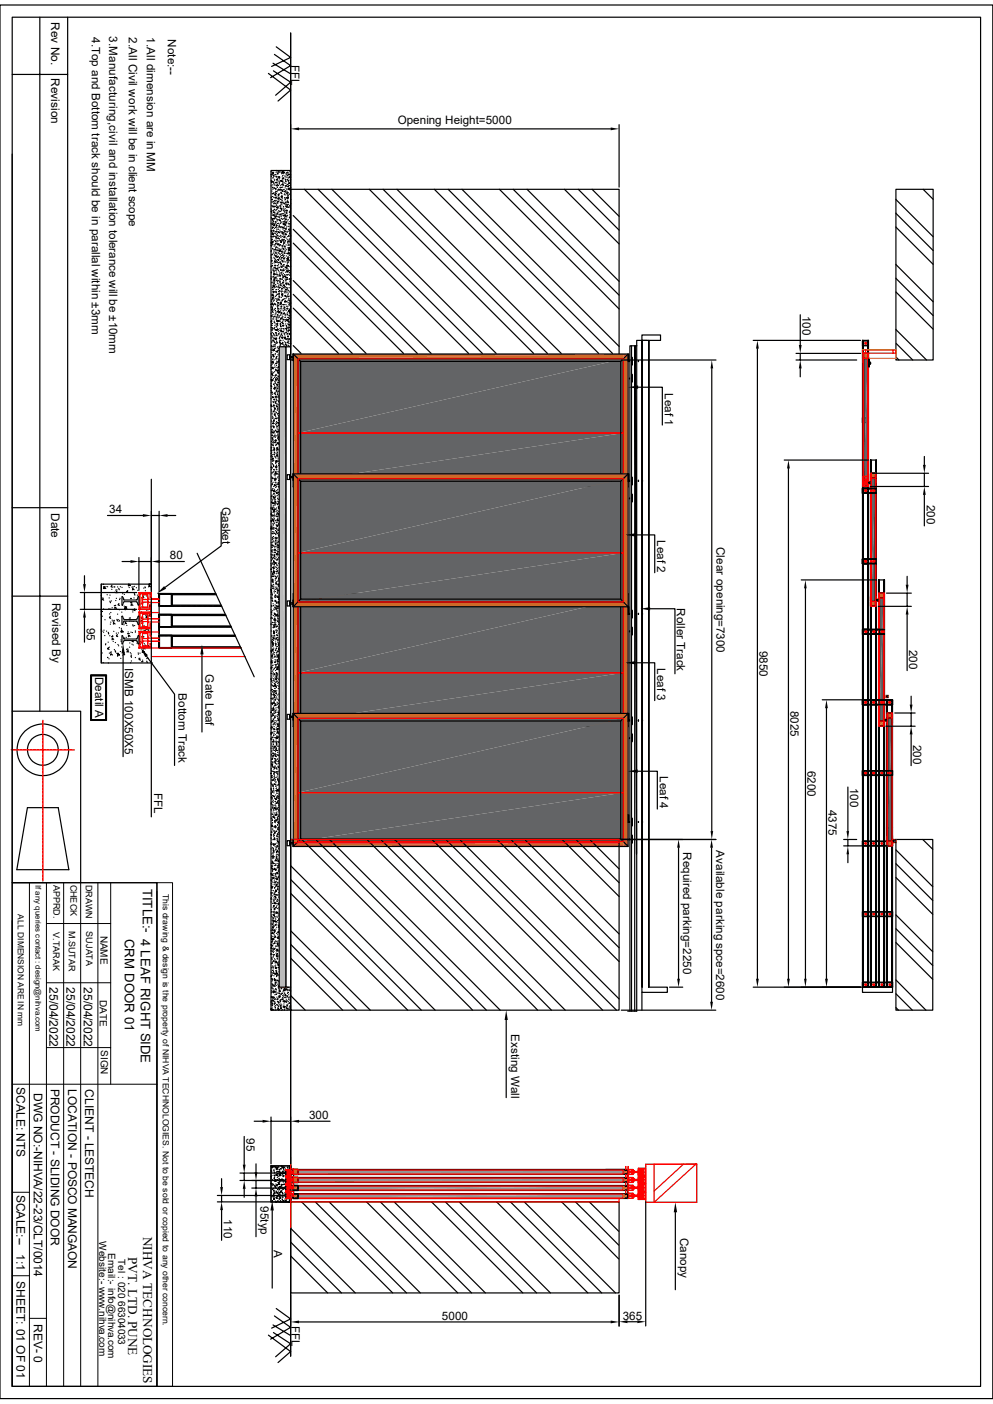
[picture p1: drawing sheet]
<svg xmlns="http://www.w3.org/2000/svg" width="210mm" height="297mm" viewBox="0 0 210 297" stroke-linecap="round" stroke-linejoin="round" font-family="sans-serif">
<defs><g id="words">
<g font-size="2.8">
<text x="30.2" y="188" transform="rotate(90 30.2 188)">TITLE:- 4 LEAF RIGHT SIDE</text>
<text x="26.4" y="198.6" transform="rotate(90 26.4 198.6)">CRM DOOR 01</text>
<text x="30.3" y="261.6" transform="rotate(90 30.3 261.6)">NIHVA TECHNOLOGIES</text>
<text x="27.1" y="265.9" transform="rotate(90 27.1 265.9)">PVT. LTD. PUNE</text>
</g>
<g font-size="2.5">
<text x="10.8" y="4.7" transform="rotate(90 10.8 4.7)">Rev No.</text>
<text x="19.4" y="7.8" transform="rotate(90 19.4 7.8)">4.Top and Bottom track should be in parallal within ±3mm</text>
<text x="23.1" y="7.7" transform="rotate(90 23.1 7.7)">3.Manufacturing,civil and installation tolerance will be ±10mm</text>
<text x="27.3" y="7.9" transform="rotate(90 27.3 7.9)">2.All Civil work will be in client scope</text>
<text x="31" y="7.9" transform="rotate(90 31 7.9)">1.All dimension are in MM</text>
<text x="35.5" y="8.3" transform="rotate(90 35.5 8.3)">Note:--</text>
<text x="10.8" y="16.6" transform="rotate(90 10.8 16.6)">Revision</text>
<text x="61.6" y="13.7" transform="rotate(90 61.6 13.7)">FFL</text>
<text x="84.1" y="26.3">Opening Height=5000</text>
<text x="169.8" y="66.8" transform="rotate(90 169.8 66.8)">100</text>
<text x="140.6" y="83.2" transform="rotate(90 140.6 83.2)">Leaf 1</text>
<text x="47" y="107.3" transform="rotate(90 47 107.3)">Gasket</text>
<text x="196" y="106.8" transform="rotate(90 196 106.8)">200</text>
<text x="10.8" y="108.5" transform="rotate(90 10.8 108.5)">Date</text>
<text x="23.1" y="108.5">34</text>
<text x="35.9" y="118.3">80</text>
<text x="139" y="114.3" transform="rotate(90 139 114.3)">Leaf 2</text>
<text x="151.5" y="115.7" transform="rotate(90 151.5 115.7)">Clear opening=7300</text>
<text x="11" y="127.5" transform="rotate(90 11 127.5)">Revised By</text>
<text x="143.2" y="128.6" transform="rotate(90 143.2 128.6)">Roller Track</text>
<text x="18.3" y="132.8" transform="rotate(90 18.3 132.8)">95</text>
<text x="160.7" y="137.7" transform="rotate(90 160.7 137.7)">9850</text>
<text x="192.3" y="137.4" transform="rotate(90 192.3 137.4)">200</text>
<text x="20.1" y="143.1" transform="rotate(90 20.1 143.1)">Deatil A</text>
<text x="26.4" y="141.2" transform="rotate(90 26.4 141.2)">ISMB 100X50X5</text>
<text x="43.5" y="142.7" transform="rotate(90 43.5 142.7)">Gate Leaf</text>
<text x="139" y="141.3" transform="rotate(90 139 141.3)">Leaf 3</text>
<text x="37.7" y="146.7" transform="rotate(90 37.7 146.7)">Bottom Track</text>
<text x="167.2" y="150.3" transform="rotate(90 167.2 150.3)">8025</text>
<text x="193.2" y="157.5" transform="rotate(90 193.2 157.5)">200</text>
<text x="32.6" y="167.8" transform="rotate(90 32.6 167.8)">FFL</text>
<text x="139.6" y="164.3" transform="rotate(90 139.6 164.3)">Leaf 4</text>
<text x="170.8" y="163" transform="rotate(90 170.8 163)">6200</text>
<text x="179.8" y="166.7" transform="rotate(90 179.8 166.7)">100</text>
<text x="175.3" y="171.3" transform="rotate(90 175.3 171.3)">4375</text>
<text x="151.5" y="179.8" transform="rotate(90 151.5 179.8)">Available parking spce=2600</text>
<text x="144.5" y="180.3" transform="rotate(90 144.5 180.3)">Required parking=2250</text>
<text x="10.5" y="208.8" transform="rotate(90 10.5 208.8)">25/04/2022</text>
<text x="14.1" y="208.8" transform="rotate(90 14.1 208.8)">25/04/2022</text>
<text x="17.7" y="208.8" transform="rotate(90 17.7 208.8)">25/04/2022</text>
<text x="108.1" y="218.7" transform="rotate(90 108.1 218.7)">Exsting Wall</text>
<text x="3.5" y="230" transform="rotate(90 3.5 230)">SCALE: NTS</text>
<text x="7.2" y="231.2" transform="rotate(90 7.2 231.2)">DWG NO:-NIHVA/22-23/CLT/0014</text>
<text x="10.8" y="230.3" transform="rotate(90 10.8 230.3)">PRODUCT - SLIDING DOOR</text>
<text x="14.4" y="230.3" transform="rotate(90 14.4 230.3)">LOCATION - POSCO MANGAON</text>
<text x="18" y="230.4" transform="rotate(90 18 230.4)">CLIENT - LESTECH</text>
<text x="65.4" y="236.7">300</text>
<text x="52.1" y="240.7" transform="rotate(90 52.1 240.7)">95</text>
<text x="3.5" y="252.7" transform="rotate(90 3.5 252.7)">SCALE:--</text>
<text x="47.3" y="257.9" transform="rotate(90 47.3 257.9)">110</text>
<text x="55.1" y="255.2" transform="rotate(90 55.1 255.2)">95typ</text>
<text x="143.8" y="261.9" transform="rotate(90 143.8 261.9)">Canopy</text>
<text x="3.5" y="265.3" transform="rotate(90 3.5 265.3)">1:1</text>
<text x="57.9" y="264.3" transform="rotate(90 57.9 264.3)">A</text>
<text x="3.5" y="271" transform="rotate(90 3.5 271)">SHEET: 01 OF 01</text>
<text x="7.2" y="280" transform="rotate(90 7.2 280)">REV- 0</text>
<text x="61.7" y="280.5" transform="rotate(90 61.7 280.5)">FFL</text>
<text x="93.5" y="279.2">5000</text>
<text x="131.7" y="279.1">365</text>
</g>
<g font-size="2.1">
<text x="21.3" y="197.9" transform="rotate(90 21.3 197.9)">NAME</text>
<text x="21.1" y="211.5" transform="rotate(90 21.1 211.5)">DATE</text>
<text x="21.3" y="222.1" transform="rotate(90 21.3 222.1)">SIGN</text>
<text x="21" y="262.6" transform="rotate(90 21 262.6)">Website:- www.nihva.com</text>
<text x="22.9" y="265" transform="rotate(90 22.9 265)">Email:- info@nihva.com</text>
<text x="25" y="266.3" transform="rotate(90 25 266.3)">Tel : 020 66304033</text>
</g>
<g font-size="1.9">
<text x="11.3" y="187.2" transform="rotate(90 11.3 187.2)">APPRD.</text>
<text x="14.9" y="187.1" transform="rotate(90 14.9 187.1)">CHECK</text>
<text x="18.1" y="187.2" transform="rotate(90 18.1 187.2)">DRAWN</text>
<text x="11.3" y="197.2" transform="rotate(90 11.3 197.2)">V.TARAK</text>
<text x="14.6" y="196.9" transform="rotate(90 14.6 196.9)">M.SUTAR</text>
<text x="18.2" y="197" transform="rotate(90 18.2 197)">SUJATA</text>
</g>
<g font-size="1.8">
<text x="34.5" y="189.1" transform="rotate(90 34.5 189.1)">This drawing &amp; design is the property of NIHVA TECHNOLOGIES. Not to be sold or copied to any other concern.</text>
<text x="3.8" y="193.4" transform="rotate(90 3.8 193.4)">ALL DIMENSION ARE IN mm</text>
</g>
<text font-size="1.7" x="7.5" y="187.2" transform="rotate(90 7.5 187.2)">If any queries contact : design@nihva.com</text>
</g></defs>
<g fill="none" stroke="#000" stroke-width=".25">
<path d="M62 45.6l29.2 29.2M62 59.4l15.4 15.4M62 48.5l26.3 26.3M62 51.4l23.3 23.4M64.4 40l34.7 34.8M67.3 40l34.7 34.8M70.2 40l34.7 34.8M78.1 40l34.8 34.8M81 40l34.8 34.8M83.9 40l34.8 34.8M91.9 40l34.7 34.8M94.8 40l34.7 34.8"/>
<path d="M97.7 40l33.2 33.3M105.6 40l25.3 25.4M108.5 40l22.4 22.4M111.5 40l19.4 19.5M119.4 40l11.5 11.6M122.3 40l8.6 8.7M125.2 40l5.7 5.8M62 62.3l12.5 12.5M62 73.1l1.7 1.7M62 76l.1 .2M62 65.2l9.6 9.6"/>
</g>
<g fill="#cd6928">
<path d="M132.8 125.6l-1 27.1v-26.1z"/>
<path d="M132.8 125.6v28.1l-1-1z"/>
<path d="M131.8 125.6h1l-1 1z"/>
<path d="M132.8 125.6l-1 28.1v-27.1z"/>
<path d="M132.8 125.6v28.1h-1z"/>
<path d="M63 152.7h68.8l-68.8 1z"/>
<path d="M63 153.7l68.8-1v1z"/>
</g>
<path d="M63 142.3v11.4" fill="none" stroke="#cd6928" stroke-width=".21"/>
<g fill="#cd6928">
<path d="M63 125.6h68.8l-68.8 1z"/>
<path d="M63 126.6l68.8-1v1z"/>
<path d="M62 125.6h1l-1 28.1z"/>
<path d="M63 125.6v28.1h-1z"/>
</g>
<path d="M62 125.6h70.8v28.1h-70.8z" fill="none" stroke="#000" stroke-width=".25"/>
<g fill="#636466">
<path d="M63 126.6h68.8l-68.8 15.7z"/>
<path d="M63 142.3l68.8-15.7v15.7z"/>
<path d="M63 142.3h68.8l-68.8 10.4z"/>
<path d="M63 152.7l68.8-10.4v10.4z"/>
</g>
<path d="M62 125.6l1.6 1.6M63 126.6h68.8v26.1h-68.8zM63.6 127.2h67.7v24.9h-67.7zM132.8 125.6l-1.5 1.6M63.6 152.1l-1.6 1.6M131.3 152.1l1.5 1.6" fill="none" stroke="#000" stroke-width=".25"/>
<path d="M63 126.6h68.8v15.7h-68.8zM63 142.3h68.8v10.4h-68.8z" fill="none" stroke="#f00" stroke-width=".25"/>
<g fill="#cd6928">
<path d="M132.8 150.9l-1 27.1v-26z"/>
<path d="M132.8 150.9v28.2l-1-1.1z"/>
<path d="M131.8 150.9h1l-1 1.1z"/>
<path d="M132.8 150.9l-1 28.2v-27.1z"/>
<path d="M132.8 150.9v28.2h-1z"/>
<path d="M63 178h68.8l-68.8 1.1z"/>
<path d="M63 179.1l68.8-1.1v1.1z"/>
</g>
<path d="M63 167.7v11.4" fill="none" stroke="#cd6928" stroke-width=".21"/>
<g fill="#cd6928">
<path d="M63 150.9h68.8l-68.8 1.1z"/>
<path d="M63 152l68.8-1.1v1.1z"/>
<path d="M62 150.9h1l-1 28.2z"/>
<path d="M63 150.9v28.2h-1z"/>
</g>
<path d="M62 150.9h70.8v28.2h-70.8z" fill="none" stroke="#000" stroke-width=".25"/>
<g fill="#636466">
<path d="M63 152h68.8l-68.8 15.7z"/>
<path d="M63 167.7l68.8-15.7v15.7z"/>
<path d="M63 167.7h68.8l-68.8 10.3z"/>
<path d="M63 178l68.8-10.3v10.3z"/>
</g>
<path d="M62 150.9l1.6 1.6M63 152h68.8v26h-68.8zM63.6 152.5h67.7v25h-67.7zM132.8 150.9l-1.5 1.6M63.6 177.5l-1.6 1.6M131.3 177.5l1.5 1.6" fill="none" stroke="#000" stroke-width=".25"/>
<path d="M63 152h68.8v15.7h-68.8zM63 167.7h68.8v10.3h-68.8z" fill="none" stroke="#f00" stroke-width=".25"/>
<g fill="#cd6928">
<path d="M131.8 247.4h1l-1 1z"/>
<path d="M131.8 248.4l1-1v1z"/>
</g>
<path d="M63.1 247.4h68.7M63.1 248.4h68.7" fill="none" stroke="#cd6928" stroke-width=".21"/>
<g fill="#cd6928">
<path d="M62 247.4h1.1z"/>
<path d="M62 248.4h1.1z"/>
<path d="M63.1 247.5h68.7l-68.7 .9z"/>
<path d="M63.1 248.4l68.7-.9v.9z"/>
</g>
<path d="M62 247.4h70.8v1.1h-70.8z" fill="none" stroke="#000" stroke-width=".25"/>
<g fill="#cd6928">
<path d="M62 249.1h1l-1 1z"/>
<path d="M62 250.1l1-1v1z"/>
<path d="M62 247.4h1l-1 1z"/>
<path d="M62 248.4l1-1v1z"/>
</g>
<g fill="none" stroke="#000" stroke-width=".25">
<path d="M62 248.3l.2 .1M62.2 247.4h-.2v.2M62.2 247.4h31.3M62.2 248.4h31.3M62.9 247.4h-.9v1.1h1v-1M62.9 247.4l.1 .1M63 247.5h.6M63.1 248v.4h.5M63.1 247.5v.4M63.6 247.5h.1M93.5 248.4h.4M93.5 247.4h.4"/>
<path d="M93.9 248.4h2.3M93.9 247.4h2.3M96.2 248.4h.4M96.2 247.4h.4M96.6 247.4h2.3M96.6 248.4h2.3M98.9 248.4h3.1M98.9 247.4h3.1M102 247.4h30.6M128.1 247.4h4.4M132.2 247.5h.6v.9h-30.8M132.2 247.5h.1"/>
<path d="M132.7 247.4h.1v.2M132.8 248v.4h-.6M132.8 247.5v.4"/>
</g>
<g fill="#939598">
<path d="M63.1 247.5h68.7l-68.7 .9z"/>
<path d="M63.1 248.4l68.7-.9v.9z"/>
</g>
<path d="M63.1 247.5h68.7v.9h-68.7z" fill="none" stroke="#f00" stroke-width=".25"/>
<g fill="#cd6928">
<path d="M131.8 249.1h1l-1 1z"/>
<path d="M131.8 250.1l1-1v1z"/>
</g>
<path d="M63.1 249.1h68.7M63.1 250.1h68.7" fill="none" stroke="#cd6928" stroke-width=".21"/>
<g fill="#cd6928">
<path d="M62 249.1h1.1z"/>
<path d="M62 250.1h1.1z"/>
<path d="M63.1 249.2h68.7l-68.7 .9z"/>
<path d="M63.1 250.1l68.7-.9v.9z"/>
</g>
<g fill="none" stroke="#000" stroke-width=".25">
<path d="M62 249.1h70.8v1h-70.8zM62 250l.2 .1M62.2 249.1h-.2v.2M62.2 249.1h31.3M62.2 250.1h31.3M62.9 249.1h-.9v1h1v-.9M62.9 249.1l.1 .1M63 249.2h.6M63.1 249.7v.4h.5M63.1 249.2v.4M63.6 249.2h.1M93.5 250.1h.4"/>
<path d="M93.5 249.1h.4M93.9 250.1h2.3M93.9 249.1h2.3M96.2 250.1h.4M96.2 249.1h.4M96.6 249.1h2.3M96.6 250.1h2.3M98.9 250.1h3.1M98.9 249.1h3.1M102 249.1h30.6M132.2 249.2h.6v.9h-30.8M132.2 249.2h.1"/>
<path d="M132.7 249.1h.1v.2M132.8 249.7v.4h-.6M132.8 249.2v.4"/>
</g>
<g fill="#939598">
<path d="M63.1 249.2h68.7l-68.7 .9z"/>
<path d="M63.1 250.1l68.7-.9v.9z"/>
</g>
<path d="M63.1 249.2h68.7v.9h-68.7z" fill="none" stroke="#f00" stroke-width=".25"/>
<g fill="#cd6928">
<path d="M131.8 250.8h1z"/>
<path d="M131.8 251.8h1z"/>
<path d="M131.8 250.8v1z"/>
</g>
<path d="M63.1 251.8h68.7M63.1 250.9h68.7M63.1 250.8h68.7" fill="none" stroke="#cd6928" stroke-width=".21"/>
<g fill="#cd6928">
<path d="M62 251.8h1.1z"/>
<path d="M62 250.8h1.1l-1.1 1z"/>
<path d="M62 251.8l1.1-1v1z"/>
<path d="M62 250.8h1.1z"/>
</g>
<g fill="none" stroke="#000" stroke-width=".25">
<path d="M62 250.8h70.8v1h-70.8zM62 251.7l.2 .1M62.2 250.8h-.2v.2M62.2 250.8h31.3M62.2 251.8h31.3M62.9 250.8h-.9v1h1v-.9M62.9 250.8l.1 .1M63 250.9h.6M63.1 251.4v.4h.5M63.1 250.9v.3M63.6 250.9h.1M93.5 251.8h.4"/>
<path d="M93.5 250.8h.4M93.9 251.8h2.3M93.9 250.8h2.3M96.2 251.8h.4M96.2 250.8h.4M96.6 250.8h2.3M96.6 251.8h2.3M98.9 251.8h3.1M98.9 250.8h3.1M102 250.8h30.6M132.7 250.8h.1v.2M132.8 251v.8h-30.8"/>
</g>
<g fill="#939598">
<path d="M63.1 250.9h68.7l-68.7 .9z"/>
<path d="M63.1 251.8l68.7-.9v.9z"/>
</g>
<path d="M63.1 250.9h68.7v.9h-68.7z" fill="none" stroke="#f00" stroke-width=".25"/>
<path d="M132.7 250.8h.1v1h-.1z" fill="none" stroke="#000" stroke-width=".25"/>
<g fill="#cd6928">
<path d="M131.8 250.8h1l-1 1z"/>
<path d="M131.8 251.8l1-1v1z"/>
<path d="M131.8 252.5h1z"/>
<path d="M131.8 253.5h1z"/>
<path d="M131.8 252.5v1z"/>
</g>
<path d="M63.1 253.5h68.7M63.1 252.6h68.7M63.1 252.5h68.7" fill="none" stroke="#cd6928" stroke-width=".21"/>
<g fill="#cd6928">
<path d="M62 253.5h1.1z"/>
<path d="M62 252.5h1.1l-1.1 1z"/>
<path d="M62 253.5l1.1-1v1z"/>
<path d="M62 252.5h1.1z"/>
</g>
<g fill="none" stroke="#000" stroke-width=".25">
<path d="M62 252.5h70.8v1h-70.8zM62 253.4l.2 .1M62.2 252.5h-.2v.2M62.2 253.5h31.3M62.9 252.5l.1 .1M63 252.6h.6M63.1 253.1v.3l.5 .1M63.1 252.6v.3M63.6 252.6h.1M93.5 252.5h-31.5v1h1v-.9M93.5 253.5h.4M93.5 252.5h.4"/>
<path d="M93.9 253.5h2.3M93.9 252.5h2.3M96.2 253.5h.4M96.2 252.5h.4M96.6 252.5h2.3M96.6 253.5h2.3M98.9 253.5h3.1M98.9 252.5h3.1M102 252.5h30.6M132.7 252.5h.1v.2M132.8 252.7v.8h-30.8"/>
</g>
<g fill="#939598">
<path d="M63.1 252.6h68.7l-68.7 .8z"/>
<path d="M63.1 253.4l68.7-.8v.8z"/>
</g>
<path d="M63.1 252.6h68.7v.8h-68.7z" fill="none" stroke="#f00" stroke-width=".25"/>
<path d="M132.7 252.5h.1v1h-.1z" fill="none" stroke="#000" stroke-width=".25"/>
<g fill="#cd6928">
<path d="M131.8 252.5h1l-1 1z"/>
<path d="M131.8 253.5l1-1v1z"/>
</g>
<g fill="none" stroke="#000" stroke-width=".25">
<path d="M0 1.1h210v294.8h-210zM2.6 3.6h204.8v289.7h-204.8zM2.6 15.7h11.7M8.4 3.6v146.9M14.3 3.6v146.9M61.5 7v279.9M2.6 32.6v117.9h14.5v36.2M57.3 38.2l.1 .1M57.3 36.3h.1M57.3 39.3h.1M57.4 37.3h.1M57.4 38.5h.1"/>
<path d="M57.4 38.2h.1M57.5 37h-.2M57.5 36.7h.1M57.6 39.1h.1M57.6 38.4l-.1 .2-.1-.2M57.6 36.4h.1M57.7 39.7v.1M57.7 36.9h.1M57.7 39.6v.1M57.7 37.7h.1M57.7 36.6l.1 .1M57.7 37.5h.1"/>
<path d="M57.8 36.4h.1M57.8 37.2h.1M57.8 38.4v.1M57.8 36.6h-.1M57.9 37l-.1 .1M57.9 36.5l-.1 .1M57.9 38.7h.1M57.9 37.3h.1M57.9 39.8h.1M58 39.1h.1M58 38.9h.1M58 37.9h.1"/>
<path d="M58 38.2h.1M58 37h.1M58 39.8h.1M58.2 39.2h.1M58.2 39.9l.2 .1M58.3 36.9h.1M58.3 37.4h.1M58.3 37h.1M58.4 36.4h.1M58.4 38.5v.1M58.4 38.6l.1 .1M58.5 37.4h.1"/>
<path d="M58.5 36.1h.1M58.5 36.1l.1 .1M58.5 37.3v.2M58.5 37.9v.2M58.5 36.1h.2M58.5 37.3l-.1 .1M58.5 38h-.1M58.6 37.9l.1 .1M58.6 39.3h-.1M58.6 39.2h.1M58.6 38.3h.1M58.6 39.6h.1"/>
<path d="M58.7 38.7h.1M58.7 39.1h.1M58.7 37.7h.1M58.7 36.6h.1M58.8 39.2h.1M58.8 36.8h.1M58.8 36.7h-.1v.1M58.8 36.3h.1M58.9 39.2h.1M58.9 37.6h.1M58.9 38.3h.1M58.9 37.4h.1"/>
<path d="M59 36.5h.1M59 36.4h.1M59.1 37.6h.1M59.1 37.8h.1M59.1 38.8v.1M59.1 38.7h.1M59.1 37.4h.1M59.1 37.5h.1M59.1 38.5h.1M59.2 36.3l.1 .1M59.2 38.3h.1M59.2 39.7h.1"/>
<path d="M59.3 39.6h.1M59.4 39.2h.1M59.4 38.2l.2 .2M59.4 36.1h.1M59.5 38.2l-.1 .1M59.5 36.7h.1M59.6 36.5h.1M59.6 38.1v.2M59.6 39.1h.1M59.6 38.4h.2M59.6 39.6l-.1 .1M59.6 36.4h.2"/>
<path d="M59.7 37.4h.1M59.7 38.9l-.1 .1M59.7 36.3l.2 .1M59.7 37.8h.1M59.8 36.5l.1 .1M59.8 38.9v.2M59.8 37.1h.1M59.8 39.6h.1M59.8 37.8v.1M59.8 36.7h.1M59.8 38.9l.1 .1M59.8 38.9h.1"/>
<path d="M59.8 38.7h.1M59.9 38.3h-.2M59.9 36.4l-.1 .1M59.9 36.2v.2M59.9 36.7h.1M59.9 37.7v.1M59.9 39.2h.1M59.9 37.7l.1 .1M60 37.7h-.1M60.1 36.1h.1M60.1 38.7h.1M60.2 36.5l-.2-.1v.1"/>
<path d="M60.2 36.5h-.1M60.2 37.2h.1M60.3 37.4h.1M60.3 39.8h.1M60.3 38l.2 .1M60.3 39.2l.1 .2M60.4 37.9v.1M60.4 38.8h.1M60.5 38.3h-.1M60.5 39.4h.1M60.5 36.7v.1M60.5 38.4h.1"/>
<path d="M60.5 39.2h.1M60.5 37h.1M60.5 37.5h.1M60.6 36.5h.1M60.7 39.9h.1M60.7 39h.1M60.7 36.5h.1M60.7 38h.1M60.7 38.1h.1M60.8 37.1h.1M60.8 36.6h.1M60.8 37h.1"/>
<path d="M60.8 36.2h.1M60.9 37.5h.1M60.9 39.4l.1 .1M60.9 37.7h.1M60.9 39.1h.1M61 38.4h.1M61 38.1h.1M61 36.6h.1M61 40v.1M61 40h.1M61 38.2l.1 .1M61 38.8h.1"/>
<path d="M61.1 38.7v.1M61.1 36.9h.1M61.1 39.2h.1M61.1 37.6h.1M61.1 38.7l.2 .1M61.1 36.9l-.1 .1h.2M61.1 39.8l.2 .2M61.2 37.4v.1M61.2 39.9h-.1M61.3 37.5h.1M61.3 38.7h.1M61.3 39.8v.1"/>
<path d="M61.3 36.6h.1M61.3 36.2v.1M61.4 36.2l.1 .1M61.4 38h.1M61.5 37.5h.1M61.5 36.1h-4.2v177.6h4.2M61.5 37h.1M61.5 39.7h.1M63.2 27.3h66M130.9 26.4v13.2M57.3 59h.1M57.3 53.2h.1"/>
<path d="M57.3 47.3h.1M57.3 51.3h.1M57.3 54.4h.1M57.3 54h.1M57.3 48.9h.1M57.3 58.6h.1M57.3 44.2h.1M57.3 51.4h.2M57.4 41.8h.1M57.4 46v.1M57.4 57.6v.1M57.4 58.9h.1"/>
<path d="M57.4 44.4h.1M57.4 53h.1M57.4 41.7h.1M57.4 49.5h.1M57.4 52.1h.1M57.4 59.1h.1M57.4 46.3h.1M57.4 55.1h.1M57.4 44.9h.1M57.4 57.6h.1M57.4 49h.1M57.4 55.3h.1"/>
<path d="M57.4 50.8h.1M57.4 54.6h.1M57.4 51.1h.1M57.4 56.3v.1h.1M57.4 44.7l.1 .1M57.4 50.6v.1M57.4 50h-.1M57.5 53.8l.1 .1M57.5 50.6h.1M57.5 51.9h-.2M57.5 42.2h.1M57.5 45.2h.1"/>
<path d="M57.5 59.8h.1M57.5 42.7h.1M57.5 40.4h.1M57.5 50.2h.1M57.5 59.7h.1M57.5 43.5v.1M57.5 55.1v.1M57.5 47.5h.2M57.5 48.7l-.1 .1M57.5 51.3v.2l-.1-.1M57.5 47.2h.1M57.5 45.6h.1"/>
<path d="M57.5 49.2h.1M57.5 42.8h.1M57.5 51.7h.1M57.5 40.9h.1M57.6 53.8h-.1M57.6 42.1l-.1 .1M57.6 49.3v.1M57.6 56.2h.1M57.6 50h.1M57.6 55.7h.1M57.6 58.6h.1M57.6 48.3h.1"/>
<path d="M57.6 49.3l.1 .1M57.6 43.6h.1M57.6 47.4h.1M57.6 56.1h.1M57.6 51.1h.1M57.6 41.6h.1M57.7 48v.2M57.7 46.2h.1M57.7 46.3h.1M57.7 52.6h.1M57.7 48.1h.1M57.7 46.4h.1"/>
<path d="M57.7 46.7h.1M57.7 40.9v.2M57.7 52.5v.2M57.7 49.5l.1 .2M57.7 40h.1M57.7 48l.1 .1M57.7 51.2v.2M57.7 57.1h.1M57.7 51.7h.1M57.7 45.5h.1M57.7 47.1h.1M57.7 43.8h.1"/>
<path d="M57.7 59.6h.1M57.7 49h.1M57.7 44.5h.1M57.7 56.9h.1M57.8 47.8h.1M57.8 57.1h.1M57.8 53.6h.1M57.8 43.6h.1M57.8 57.3h.1M57.8 51.1h.1M57.8 59.4h.1M57.8 42.7h.1"/>
<path d="M57.8 46.8v.1M57.8 45h.1M57.8 59.9h.1M57.8 50v.1M57.8 49.5l-.2 .1M57.8 40.9h.1M57.8 46.8l.1 .1M57.8 58h.1M57.8 52.9h.1M57.8 43.1h.1M57.8 58.5h.1M57.8 49.4v.2"/>
<path d="M57.9 48.7l-.1 .1h.1M57.9 43.7h.1M57.9 58.6h.1M57.9 47.3h.1M57.9 45.4h.1M57.9 50h.1M57.9 58h.1M57.9 57.5h.1M57.9 41.7h.1M57.9 44.8h.1M57.9 46.3h.1M57.9 47.5l.1 .1"/>
<path d="M57.9 59.1l.1 .1M57.9 56.6h.1M57.9 54.4h.1M57.9 53.3h.1M57.9 43.8h.1M57.9 40.8h.1M58 41.8h.1M58 52.1h.1M58 58.9h.1M58 58.2h.1M58 46.3h.1M58 48.9h.1"/>
<path d="M58 55.6h.1M58 47.6l.1 .2M58 57.7v.2M58 46.1v.1M58 49.3h.1M58 59.9h.1M58 50.8h.1M58 54h.1M58 54.7h.1M58 44.3v.1M58 59.2v.1M58 42.4h.1"/>
<path d="M58 57.4h.1M58 44.3l.1 .1M58 45.6l-.1-.1v.1M58 59.2l.1 .1M58 59.8h.1M58 59h.1M58 55.3h.1M58 59.1h.1M58 53.8h.1M58 48.3h.1M58.1 55.3l.1 .1M58.1 42.8h.1"/>
<path d="M58.1 43.7h.1M58.1 45v.1M58.1 56.6v.1M58.1 52.8h.1M58.1 50h.1M58.1 59.5h.1M58.1 44.9h.1M58.1 45.8h.1M58.1 47.2h.1M58.1 53.1h.1M58.1 57.1h.1M58.1 51.7h.1"/>
<path d="M58.1 51.9h.1M58.1 55.1h.1M58.1 45.3h.1M58.1 59.2h.1M58.1 55.2v.1M58.1 43.6v.1M58.1 43v.1M58.1 58v.1M58.1 47.5l-.2 .2M58.2 43l.1 .1M58.2 58h.1M58.2 56.3h.1"/>
<path d="M58.2 50.9h.1M58.2 56.2h.1M58.2 40.9h.1M58.2 58.7h.1M58.2 41.2h.1M58.2 56.1h-.1M58.2 42.4l.1 .1M58.2 54l.1 .1M58.2 46h.1M58.2 50h.1M58.2 43.6h.1M58.2 55.5h.1"/>
<path d="M58.2 49.4h.1M58.2 41.4h.1M58.2 55.2h.1M58.2 58.7l.1 .1M58.3 45.7l.1 .2M58.3 52.7h.1M58.3 49h.1M58.3 51.1h.1M58.3 53.4h.1M58.3 46.9h.1M58.3 54.3h.1M58.3 40.8h.1"/>
<path d="M58.3 40h.1M58.3 41.1l-.2 .1M58.3 52.7l-.1 .1h.1M58.3 57.1h.1M58.3 56.2h.1M58.3 51.6h.1M58.3 52.4h.1M58.3 47.2h.1M58.3 46.2h.1M58.3 48.1h.1M58.3 44.5h.1M58.3 47.1h.1"/>
<path d="M58.3 42h.1M58.3 40.5v.1M58.3 55.4v.1M58.3 54.8l-.1 .1M58.4 40.5l.1 .1M58.4 41.8h-.2M58.4 55.4l.1 .1M58.4 56.8h-.2M58.4 58.6l-.1 .2M58.4 50.5h.1M58.4 53.6h-.1M58.4 51.5v.1"/>
<path d="M58.4 52.2h.1M58.4 50.4h.1M58.4 45.3h.1M58.4 45.8h-.2M58.4 40.9h.1M58.4 50.2l.1 .1M58.4 45.7v.1M58.4 41.8h.1M58.4 58h.1M58.4 57.3h.1M58.4 47.5h.1M58.4 49.6h.1"/>
<path d="M58.4 47.9h.1M58.4 44.3h.1M58.5 54.2h.1M58.5 55.2h.1M58.5 50h.1M58.5 45.5h.1M58.5 43.1h.1M58.5 43.4h.1M58.5 48.6h.1M58.5 54.4h.1M58.5 48.2h.1M58.5 57.7h.1"/>
<path d="M58.5 43.6h.1M58.5 42.5h.1M58.5 47.8h.1M58.5 49v.1M58.5 56.8l.1 .1M58.5 43.9h.2M58.5 41.9h.1M58.5 47.6v.1M58.5 52.9v.1M58.5 52.3h-.1M58.5 59h.1M58.5 46.4h.1"/>
<path d="M58.5 53.3h.1M58.5 51.4h.1M58.5 41.5h.1M58.5 46.8h.1M58.5 43.9l.2 .1M58.6 52.9l.1 .1M58.6 59.2l-.1 .2h.1M58.6 40.6h.1M58.6 50.9h.1M58.6 58.4h.1M58.6 53.8h.1M58.6 44.2h.1"/>
<path d="M58.6 48.9h.1M58.6 45.8h.1M58.6 56.8l.2 .1M58.6 56.8v.1M58.6 45.2h.2M58.6 51l-.1 .1M58.6 46.4l.1 .2M58.6 58l.1 .2M58.6 56.8l-.1 .1M58.6 59.9h.1M58.6 55.4h.1M58.6 56.2h.1"/>
<path d="M58.6 44.9h.1M58.6 49.4h.1M58.7 47.3h.1M58.7 54.4h.1M58.7 43.9h.1M58.7 42.8h-.1M58.7 45.1l-.1 .1M58.7 51.8h.1M58.7 59.5h.1M58.7 40.3h.1M58.7 52.4h.1M58.7 43h.1"/>
<path d="M58.7 43.8v.1M58.8 48.5h.1M58.8 43.9v.1M58.8 55.5v.1M58.8 49.8h-.2M58.8 43.9h.1M58.8 56.3h.1M58.8 50h.1M58.8 60h.1M58.8 45.3h.1M58.8 42.1h.1M58.8 54.9h.1"/>
<path d="M58.8 51.7l-.1-.1v.1M58.8 42.7h.1M58.8 54.9l.1 .2M58.8 48.2h.1M58.8 43.6h.1M58.8 50.5h.1M58.8 45.8h.1M58.8 41.1h.1M58.8 40.2h.1M58.8 57.2h.1M58.8 52.7h.1M58.8 55.5h.1"/>
<path d="M58.8 54.2l.1 .1M58.8 42.5v.1M58.8 42l.2 .1M58.9 57.1h.1M58.9 56h.1M58.9 46.5h.1M58.9 41.4h.1M58.9 49.1v.1M58.9 47.2h.1M58.9 49.1h.1M58.9 50.4l-.1-.1v.2M58.9 40.1l.1 .1"/>
<path d="M58.9 41.4l.1 .1M58.9 53l.1 .1M58.9 51h.1M58.9 41.8h.1M58.9 44.6h.1M58.9 51.6h.1M58.9 44.9h.1M58.9 59.4h.1M58.9 53.5h.1M59 40l-.2 .1M59 46h.1M59 54.8l-.1 .2"/>
<path d="M59 42h-.2M59 53.6h.1M59 58.4h.1M59 56.6h.1M59 41h.1M59 41.1h.1M59 58.1h.1M59 58.3h.1M59 52h.1M59 42.5h.1M59 57.5h.1M59 51.6l-.1 .1 .2 .1"/>
<path d="M59 47.8v.1M59 41.9v.1M59.1 49.2h.1M59.1 47.8l.2 .2M59.1 56.6h.1M59.1 50h.1M59.1 45.5h.1M59.1 47.6h.1M59.1 50.5v.1M59.1 53.1h.1M59.1 46.6v.1M59.1 44.7h.1"/>
<path d="M59.1 59.6h.1M59.1 54.5h.1M59.1 52.7h.1M59.1 48h.1M59.1 55.6h.1M59.1 45.9h.1M59.1 40.1l.2 .1M59.1 53l.1 .2M59.1 40.1h.1M59.1 41.9h.1M59.1 46.6l.2 .1M59.1 49.1v.1"/>
<path d="M59.1 59h.1M59.1 46.4h.1M59.1 43.6h.1M59.1 57.8h.1M59.1 52h.1M59.1 54.7h.1M59.2 50.9h.1M59.2 58.2h.1M59.2 48.7h.1M59.2 53.7h.1M59.2 59.3h.1M59.2 46.7h.1"/>
<path d="M59.2 59.9h.1M59.2 55.4h.1M59.2 52.8h.1M59.2 53.8h.1M59.2 44h.1M59.2 42.2h.1M59.2 45.3v.1M59.2 59.5l.1 .1M59.3 42.8h.1M59.3 45.3l.1 .2M59.3 58.2v.1M59.3 46.6l-.1 .1"/>
<path d="M59.3 53l-.1 .1M59.3 40v.2M59.3 47.3h.1M59.3 51.8h.1M59.3 58.9h.1M59.3 55.5h.1M59.3 43.4l-.1 .1M59.3 58.4h-.1M59.3 44.7h.1M59.3 40h.1M59.3 50.9h.1M59.3 54.2h.1"/>
<path d="M59.3 46.9h.1M59.3 53h.1M59.4 43.7h.1M59.4 44.2h.1M59.4 57v.1M59.4 49.8h.1M59.4 56.3h.1M59.4 50h.1M59.4 49h.1M59.4 40.7h.1M59.4 43.2h.1M59.4 48.2h.1"/>
<path d="M59.4 60h.1M59.4 54.9h.1M59.4 50.2h.1M59.4 48h.1M59.4 51.1l.1 .2M59.4 55.7v.1h.1M59.4 44v.1M59.4 42.8h.1M59.4 57.7v.1M59.4 42.2h-.1M59.4 57.1l-.1 .1M59.4 56.6h.1"/>
<path d="M59.4 57.2h.1M59.4 52.7h.1M59.4 47.1h.1M59.4 45.8h.1M59.5 53.2l.1 .1M59.5 40.1h.1M59.5 42.8h.1M59.5 44.1h-.2M59.5 57.7l.1 .1M59.5 59.1h-.2M59.5 41.6l.1 .1M59.5 42.8v.2"/>
<path d="M59.5 54.5v.1M59.5 46.2h.1M59.5 50.9h.1M59.5 54.1h.1M59.5 48h.1M59.5 40.9h-.1M59.5 55.8l-.1 .1M59.5 51.2h-.1M59.5 46.3h.1M59.5 49.1h.1M59.5 44.6h.1M59.5 56h.1"/>
<path d="M59.5 45.3h.1M59.6 53.1l-.1 .1M59.6 41.5l-.1 .1M59.6 41.8h.1M59.6 53.6h.1M59.6 56.5h.1M59.6 44.3h.1M59.6 44.2h.1M59.6 41.5v.1M59.6 51.1l-.1 .1M59.6 41h.1M59.6 41.5l.1 .1"/>
<path d="M59.6 45.5h.1M59.6 58.1h.1M59.6 57.6h.1M59.6 46.9h.1M59.6 42.3h.1M59.6 41.7h.1M59.6 43.3h.1M59.6 50.7h.1M59.6 55.2h.1M59.6 54.6h-.1M59.6 40.3l.1 .1M59.6 51.9l.1 .2"/>
<path d="M59.6 42.4h.1M59.6 50h.1M59.6 55.1h.1M59.6 59.1h.1M59.6 52h.1M59.6 49h.1M59.6 49.3l.2 .1M59.6 49.3h.2M59.7 55.2h.1M59.7 56.5h-.1M59.7 50.6l-.1 .1M59.7 57.1h.1"/>
<path d="M59.7 59h.1M59.7 54.5h.1M59.7 58.2h.1M59.7 52.5h.1M59.7 42.9h.1M59.7 41.5h.1M59.7 41.9h.1M59.7 45.2h.1M59.7 46.4h.1M59.7 57.3h.1M59.7 48h.1M59.7 40.5h.1"/>
<path d="M59.8 48.2h.1M59.8 52.1h.1M59.8 53.3h-.2M59.8 42.8h.1M59.8 56.3h.1M59.8 55.4h.1M59.8 50.9h.1M59.8 53.1h.1M59.8 58.6h.1M59.8 49.4v.1M59.8 40.3l-.1-.1-.1 .1M59.8 49.2v.2"/>
<path d="M59.8 59.9h.1M59.8 54.4h.1M59.8 50h.1M59.8 56.1h.1M59.8 58.3h.1M59.8 48.5h.1M59.8 59.7h.1M59.9 59.7l-.1 .1h.1M59.9 48l-.1 .1M59.9 50.8h.1M59.9 58.7h.1M59.9 47.3h.1"/>
<path d="M59.9 44.1h.1M59.9 53.5h.1M59.9 58.8h.1M59.9 51.8h.1M59.9 46.3h.1M59.9 49.1h.1M59.9 44.5h.1M59.9 52.5h.1M59.9 57.8h.1M59.9 54l-.1-.1v.1M59.9 45.6l.1 .1M59.9 46.9v.1"/>
<path d="M59.9 58.5v.1M59.9 43.7h.1M59.9 56.3h.1M59.9 59.4h.1M59.9 54.3h.1M59.9 43.8h.1M59.9 51.6h.1M59.9 56.9h.1M59.9 47.4l.2 .1M60 57.1v.2M60 45.5l-.1 .1M60 49.5h.1"/>
<path d="M60 59.6h.1M60 40.1h.1M60 57.1h.1M60 48.2h.1M60 51.1h.1M60 50.7h.1M60 54.7h.1M60 45.2h.1M60 56h.1M60 57.2h.1M60 50.2h.1M60 40.5h.1"/>
<path d="M60 49.7h.1M60 55h.1M60.1 40.1h.1M60.1 44.6h.1M60.1 52.7l-.2-.1v.1M60.1 47.3h.1M60.1 55.4h.1M60.1 54.1h.1M60.1 48.8h.1M60.1 43.1h.1M60.1 48.3h.1M60.1 44.3v.2"/>
<path d="M60.1 56h.1M60.1 47.4l-.2 .1M60.1 54.6l.1 .1M60.1 43v.1M60.1 50.7h.1M60.1 49.1h.1M60.1 53.1h.1M60.1 41.2h.1M60.1 47.8h.1M60.1 44.8h.1M60.1 50.1v.1M60.1 47.3v.2"/>
<path d="M60.2 41h.1M60.2 50.1v.1M60.2 51.4h-.2v.1M60.2 52.1h.1M60.2 46.3h.1M60.2 58.1h.1M60.2 53.6h.1M60.2 46.9h.1M60.2 40.6h.1M60.2 48.9h.2M60.2 47h.1M60.2 41.8v.1"/>
<path d="M60.2 53.4v.2M60.2 46h.1M60.2 58.2h.1M60.2 51.4h.1M60.2 46.7h.1M60.2 51.2h.1M60.2 45h.1M60.2 54.5h.1M60.2 50h.1M60.2 56.5h.1M60.2 42.3h.1M60.2 50.3h.1"/>
<path d="M60.3 52.1l-.1 .1M60.3 40.4l-.1 .1M60.3 59h.1M60.3 49.4h.1M60.3 56.9h.1M60.3 44.1h.1M60.3 47.4h.1M60.3 45.8h.1M60.3 48.3h.1M60.3 52.2h-.1M60.3 41.9h.1M60.3 47.6v.1"/>
<path d="M60.3 50.9l.1 .1M60.3 42.8h.1M60.3 46.4h.1M60.3 43.1h.1M60.3 52.5h.1M60.3 48.4h.1M60.4 49.7h.1M60.4 47.6l.1 .1M60.4 58.4v.1M60.4 45.6l-.2-.1 .2 .1M60.4 58.5h-.2l.2 .1M60.4 47.5h.1"/>
<path d="M60.4 42.2h.1M60.4 50.9h.1M60.4 57.6h.1M60.4 53.1h.1M60.4 59.2h.1M60.4 42.8h.1M60.4 49.5v.1M60.4 45.7l-.1 .1M60.4 45.4v.2M60.4 59.9h.1M60.4 55.4h.1M60.4 52.9h.1"/>
<path d="M60.4 43.4h.1M60.4 45.6h.1M60.4 46.5h.1M60.4 40.3h.1M60.4 41.2h.1M60.5 44.7h.1M60.5 48.5h.1M60.5 47.3h.1M60.5 49.4h.1M60.5 40.8h.1M60.5 46.3v.1M60.5 56.6h.1"/>
<path d="M60.5 58.7l.1 .1M60.5 46.3l.1 .1M60.5 47.1l.1 .1M60.5 59.9v.1M60.5 48.3v.2M60.5 51.8h.1M60.5 58.7h.1M60.5 56.3h.1M60.5 53.6h.1M60.5 48.9h.1M60.5 46.9h.1M60.5 56.6l.2 .1"/>
<path d="M60.5 43.7h.1M60.5 47v.1M60.5 45v.1M60.5 44.5h-.1M60.5 59.4h-.1M60.5 42.8h.1M60.5 44.5h.1M60.5 54.1h.1M60.5 43.6l.2 .3M60.6 45l.1 .1M60.6 60l.1 .1M60.6 58.6l-.1 .1"/>
<path d="M60.6 41.8h.1M60.6 48.2h.1M60.6 59.1h.1M60.6 49.6h.1M60.6 45h.1M60.6 57.2h.1M60.6 52.7h.1M60.6 40.9h.1M60.6 54.7h.1M60.6 50.4h.1M60.6 44.6h.1M60.6 58.1l-.1 .1"/>
<path d="M60.6 45.8l.1 .1M60.6 57.4l.1 .1M60.7 40.1h.1M60.7 44.6h.1M60.7 58.7v.1M60.7 43.2h-.2M60.7 41.8h.1M60.7 55.2h.1M60.7 40.6h.1M60.7 59.8h.1M60.7 47.9h.1M60.7 56.5v.1"/>
<path d="M60.7 43.6l-.2 .1M60.7 43.8l.1 .1M60.7 58.7l.1 .1M60.7 56.1l-.1 .1h.1M60.7 44.4l-.1 .1M60.7 43.6v.1M60.7 41h.1M60.7 49.1h.1M60.7 45.6h.1M60.7 57.5h.2M60.7 40.7h.2M60.7 41.9v.1"/>
<path d="M60.7 56.9h-.1M60.7 43.3l.1 .1M60.7 54.9l.1 .1M60.7 50.7h.1M60.7 58.1h.1M60.8 45.6h.1M60.8 53.7h.1M60.8 41.7h.1M60.8 55.8h.1M60.8 51.4h.1M60.8 51.2h.1M60.8 59.1h.1"/>
<path d="M60.8 42l.1 .1M60.8 54.7l.2 .1M60.8 41.8h.2M60.8 53.6h-.1M60.8 42.8h.1M60.8 57.2h.1M60.8 58.2h.1M60.8 54.5h.1M60.8 50h.1M60.8 48.9h.1M60.8 46.7h.1M60.8 41.7l.2 .2"/>
<path d="M60.9 41.2v.2M60.9 54.4h.1M60.9 55.6h-.2M60.9 59.1h.1M60.9 51.9h.1M60.9 42h-.1M60.9 51.1l.1 .1M60.9 41.2l.1 .1M60.9 42.6l-.1-.1-.1 .1M60.9 40.7l.1 .2M60.9 52.4l.1 .1M60.9 54.7h-.2"/>
<path d="M60.9 55.4h.1M60.9 46.4h.1M60.9 56.9h.1M60.9 47.2h.1M61 51h.1M61 42.8h.1M61 54.4h.1M61 55.5h.1M61 52.5h.1M61 57.4h.1M61 53.1h.1M61 54.6v.2"/>
<path d="M61 56.3l-.1-.1v.1M61 54.9v.1M61 51l-.1 .1M61 43.9h.1M61 43.2h.1M61 59.9h.1M61 47.9h.1M61 53.5h.1M61 41.7v.1M61 54.9l.1 .1M61 48.6h.2M61 49.8v.2"/>
<path d="M61 58h.1M61 57.2h.1M61 51.9h.1M61 47.4h.1M61 53h.1M61 52.8h.2M61.1 53.6v.2M61.1 51.8h.1M61.1 52.8l.2 .2M61.1 40.1h.1M61.1 56.3h.1M61.1 53.4h.1"/>
<path d="M61.1 51.6h.1M61.1 43.7h.1M61.1 50.6h.1M61.1 49h.1M61.1 53.5h.1M61.1 53.6l.2 .1M61.1 48.5l-.1 .1M61.2 48.3h.1M61.2 51h.1M61.2 44.9h.1M61.2 54.1h.1M61.2 49.7h.1"/>
<path d="M61.2 47.3l.1 .1M61.2 57.7h.1M61.2 40.2h.1M61.2 52.4v.1M61.2 46.1h.1M61.2 50.5h.1M61.2 58.9l.1 .1M61.2 57.2h.1M61.2 52.7h.1M61.2 49.4h.1M61.2 59.2h.1M61.2 48.8h.1"/>
<path d="M61.3 44.7h.1M61.3 52.4v.1M61.3 57.6l-.1 .1M61.3 45.9l-.1 .1M61.3 52.7v.2M61.3 45h.1M61.3 58.3h.1M61.3 59.6h.1M61.3 47.8h.1M61.3 53.7h.1M61.3 45.4h.1M61.3 50.1h.1"/>
<path d="M61.3 49.1h.1M61.3 46.9h.1M61.3 51.2h.2M61.3 43.5l.2 .1M61.3 41h.1M61.3 54.5h.1M61.3 58.2h.1M61.3 52h.1M61.3 45.9h.1M61.3 44.7l.1 .2M61.3 56.4l.1 .1M61.3 51h.2"/>
<path d="M61.4 45.6h.1M61.4 41.1h-.1M61.4 46.1h.1M61.4 45h.1M61.4 55.6h.1M61.4 50.9l.1 .1M61.4 49.9v.1M61.4 55l-.1 .1M61.4 43.4l-.1 .1M61.4 49.3h-.1M61.4 41.4h.1M61.4 59.9h.1"/>
<path d="M61.4 54.6h.1M61.4 50.1h.1M61.4 44.1h.1M61.4 51.2h.1M61.4 42.2h.1M61.4 59.3h.1M61.5 55.2h-.2M61.5 49.9h.1M61.5 48h-.1M61.5 42.2h.1M61.5 40h69.4v36.2h-69.4zM61.5 58.9h.1"/>
<path d="M61.5 59.1h.1M61.5 56.3h.1M61.5 43.1h.1M57.3 70.6h.1M57.3 68.1l.1 .1M57.3 71.5h.1M57.3 70.7h.1M57.3 77.4h.1M57.3 78.2h.1M57.3 74h.1M57.3 66.2h.1M57.4 68l.1 .1"/>
<path d="M57.4 77.7h.1M57.4 69.3v.1M57.4 69.8h.1M57.4 73.2h.1M57.4 76.4h.1M57.4 75.7h.1M57.4 67.9h.1M57.4 63.4h.1M57.4 68.8h.1M57.4 76.8h.1M57.4 75.5h.1M57.4 74.1h.1"/>
<path d="M57.4 72.4h.1M57.4 69.3h.1M57.4 71h.1M57.4 77.2h.1M57.4 74.5h.1M57.4 79.8h.1M57.4 67.9v.1M57.4 65.5v.1M57.4 64.9l-.1 .1M57.4 64.3l-.1 .1M57.5 78.6h.1M57.5 65.5l.1 .1"/>
<path d="M57.5 66.9h-.2M57.5 64.8h.1M57.5 72.2h.1M57.5 66.9h.1M57.5 68.5h.1M57.5 62.4h.1M57.5 73.6h.1M57.5 78.9h.1M57.5 64.3v.1l-.2-.1M57.5 66.7v.1M57.5 79.1v.1M57.5 65.5h.1"/>
<path d="M57.5 79.1l.1 .1M57.5 68.8h.1M57.5 64.3h.1M57.5 66h.1M57.5 71.2h.1M57.5 69.9h.1M57.5 77.9h.2M57.5 76.8h.1M57.5 77.9h.1M57.5 63.7h-.1M57.5 79h-.1M57.6 75h.1"/>
<path d="M57.6 65.4h-.1M57.6 64.3v.1M57.6 62.5h.1M57.6 73.3h.1M57.6 65.2h.1M57.6 65h.1M57.6 70.3h.1M57.6 76.1h.1M57.6 77h.1M57.6 79.2v.1M57.6 79.5h.1M57.6 64.3h.1"/>
<path d="M57.6 63.2h.1M57.6 60.7h.1M57.6 60.8h.1M57.6 64.1h.1M57.6 68.5h.1M57.6 69.4h.1M57.6 72h.1M57.6 75.1h.1M57.7 69.7h.1M57.7 63.4h.1M57.7 61.3h.1M57.7 62.2h.1"/>
<path d="M57.7 67.5h.1M57.7 65.9h.1M57.7 69.5h.1M57.7 73.9h.1M57.7 74.2h.1M57.7 64.2v.1M57.7 78h.1M57.7 61.2h.1M57.7 77.7h-.2M57.7 75.9h.1M57.7 63l.1 .1M57.7 62.8v.1"/>
<path d="M57.7 71h.1M57.7 66.5h.1M57.7 77.8h.1M57.7 79h.1M57.7 76.6v.2M57.7 76.6v.1M57.7 63v.1M57.7 76.6l.1 .1M57.7 77.9h.1M57.7 61.6l.1 .2M57.7 66.1h.1M57.7 60.3h.1"/>
<path d="M57.7 65.6h.1M57.7 71.5h.1M57.7 79.4h.1M57.8 60.4l.1 .1M57.8 72.1h.1M57.8 61.9h.1M57.8 70.6h.1M57.8 67.1h.1M57.8 64.7h.1M57.8 73h.1M57.8 75h.1M57.8 73.3v.1"/>
<path d="M57.8 61.7v.1M57.8 62.4v.1l-.3-.1M57.8 75.4l.1 .1M57.8 75.2h.1M57.8 76.4l-.1 .1M57.8 76.8h.1M57.8 61.7l.1 .1M57.8 64.4h.1M57.8 62.5h.1M57.8 63.7h.1M57.8 70.5h.1M57.8 74.1l.1 .1"/>
<path d="M57.9 71.9l-.1 .1M57.9 60.3l-.1 .1M57.9 62.8h.1M57.9 67.5h.1M57.9 78.8h.1M57.9 73.9h.1M57.9 60.5h.1M57.9 60.5v.1M57.9 70.7l.1 .2M57.9 60.6l.1 .1M57.9 71.5h.1M57.9 60.7h.1"/>
<path d="M57.9 61.8h.1M57.9 63h.1M57.9 74v.2M58 69.5v.1M58 77.7h.1M58 60.9h.1M58 63.5h.1M58 68.2h.1M58 76.1h.1M58 74v.1M58 75.4l-.2-.1 .1 .1M58 69.4v.1"/>
<path d="M58 67.9h.1M58 73.2h.1M58 65.4h.1M58 72.3h.1M58 74.1h.1M58 72.4h.1M58 64.2h.1M58 73.7h.1M58 79.8h.1M58 60.6h-.1M58.1 78.6h.1M58.1 67h.1"/>
<path d="M58.1 60.5l-.1 .2M58.1 68.2v.1M58.1 71h.1M58.1 64.3h.1M58.1 61.7h.1M58.1 69.3h.1M58.1 77.2h.1M58.1 68.8h.1M58.1 72.9v.1M58.1 71.7h.3M58.2 75h.1M58.2 79.5h.1"/>
<path d="M58.2 72.9l.1 .1M58.2 66.8l-.1 .1M58.2 73.3h.1M58.2 69.7l.1 .1M58.2 60.2h.1M58.2 66.5h.1M58.2 77.6h.1M58.2 71.6l.1 .2M58.2 64.4l.1 .1M58.2 71.6v.1M58.2 65.7l.1 .1M58.2 72.6h.1"/>
<path d="M58.2 65.2h.1M58.2 65.3h.1M58.2 60.7h.1M58.2 74.8h.1M58.3 65.7h.1M58.3 62.7h.1M58.3 70.4h.1M58.3 78.3h.1M58.3 73.7h.1M58.3 78.1v.1M58.3 75.9h.1M58.3 64.3l-.1 .1"/>
<path d="M58.3 79.3v.1M58.3 60.2h.1M58.3 66.2h.1M58.3 61.6h.1M58.3 61.3h.1M58.3 66.4h.1M58.3 74.3h.1M58.3 71.5v.2M58.3 63.1l.1 .1M58.3 69.8h-.1M58.4 61.9h.1M58.4 70.4h.1"/>
<path d="M58.4 71.5h.1M58.4 72.6h.1M58.4 70.7h.1M58.4 61.7h.1M58.4 67.5h.1M58.4 79.4h.1M58.4 79.2h.1M58.4 75.8h.1M58.4 76.8h.1M58.4 61.8h.1M58.4 76.8l.1 .2M58.4 71.6h.1"/>
<path d="M58.4 62.5h.1M58.4 79.9h.1M58.4 78.3h.1M58.4 68.5h-.1M58.4 75.6l.1 .1M58.5 67.1h.1M58.5 62.4h.1M58.5 61.3h.1M58.5 71.9h.1M58.5 63.8h.1M58.5 77.3h.1M58.5 71h.1"/>
<path d="M58.5 71.5h.1M58.5 67.5h.1M58.5 75.4h.1M58.5 76.4h.1M58.5 72.2v.1M58.5 60.6v.1M58.5 77.8h.1M58.5 67.8v.1M58.5 63.5h.1M58.5 69.7l.1 .2M58.5 67.9h.1M58.5 68.8h.1"/>
<path d="M58.5 68.5h.1M58.5 72.6h.1M58.5 75.9h.1M58.5 67.2l-.1 .1M58.5 78.4h.2l-.1-.1v.1M58.6 69.2h-.2M58.6 70.9l-.1 .1M58.6 69.8v-.1l.1 .1M58.6 74.3l-.1 .1h.1M58.6 63.5h.1M58.6 76.8h.1M58.6 74.5h.1"/>
<path d="M58.6 69.8h-.2M58.6 74.1h.1M58.6 68.5h.2M58.6 64.7h.2M58.6 66h-.1M58.6 67.9h.3M58.6 72.5h.1M58.6 66.9h.1M58.6 64.8h.1M58.6 68.6h.1M58.6 76.6h.1M58.6 73.6h.1"/>
<path d="M58.7 78.7h.1M58.7 64.3h.1M58.7 64h.1M58.7 66h.1M58.7 62.3h.1M58.7 68.3v.1M58.7 69.6h.1M58.7 73.4h.1M58.7 68.9h.1M58.7 64.1h.1M58.7 65h.1M58.8 75.1h.1"/>
<path d="M58.8 79.5h.1M58.8 60.7h.1M58.8 64.6h.1M58.8 63.1h.1M58.8 77.9h.1M58.8 63.5h.1M58.8 67.9l.1 .1M58.8 80h-.2M58.8 65.9l.1 .1M58.8 65.3l.1 .1M58.8 66.6l-.1-.1v.2M58.8 65.3v.1"/>
<path d="M58.8 67.1v.2M58.8 62.2h.2M58.8 65.8v.1M58.8 69.7l.1 .1M58.8 65.3h.1M58.8 77.7h.1M58.8 78.9v.1M58.8 61.3h.1M58.8 70.1h.1M58.8 74.1h.1M58.8 78.1h.1M58.8 78.9l.1 .1"/>
<path d="M58.8 79.6l.1 .1M58.9 75.9h.1M58.9 65.7h.1M58.9 70.6h.1M58.9 61.7h.1M58.9 60.7h.1M58.9 60.3h.1M58.9 73.7h.1M58.9 76.4l-.1 .2h.2l-.1-.1M58.9 77.5h.1M58.9 78.7h-.1M58.9 63.4h.2"/>
<path d="M58.9 67.8v.1M58.9 64.6l.1 .1M58.9 66.2h.1M58.9 70.8h.1M58.9 78.8h.1M58.9 78.9h.1M58.9 77.6v.1M59 77.6l.1 .1M59 60.9h.1M59 70.7h.1M59 66.8h.1M59 74.1h.1"/>
<path d="M59 77v.2M59 76.2h.1M59 76.8h.1M59 64.3h.1M59 62.6h.1M59 61.8h.1M59 75.1h.1M59 64.1l-.1-.1v.1M59 63.2l-.2 .1M59 62.7v.2M59 78.3l-.1 .1h.2M59.1 60.8l.1 .1"/>
<path d="M59.1 62.7v.1M59.1 71.6h.1M59.1 67.1h.1M59.1 73.3h.1M59.1 74.8h.1M59.1 80h.1M59.1 76.3v.1M59.1 62.1v.1M59.1 66l.1 .1M59.1 76.3l-.1 .2M59.1 72.5h.1M59.1 61.5v.1"/>
<path d="M59.1 72.3v.1M59.1 71.4h.1M59.1 72h.1M59.1 61.5l.2 .1M59.1 60.7v.1M59.1 63.5h.1M59.1 62.9h.1M59.1 67.9h.1M59.1 70.4h.1M59.1 72.4h.1M59.2 69.5h.1M59.2 67.9h.1"/>
<path d="M59.2 68h.1M59.2 65.4h.1M59.2 73.3h.1M59.2 66h-.2M59.2 69.9l.1 .1M59.2 72.5h.1M59.2 68.6h.1M59.2 72.6h.1M59.2 73.1h.1M59.2 60.2v.1M59.2 65.9v.1M59.2 71.2l.1 .1"/>
<path d="M59.3 60.2l.1 .1M59.3 69.8l-.1 .1M59.3 64.4h.1M59.3 72.9h.1M59.3 68.4h.1M59.3 67.6h.1M59.3 64.1h.2M59.3 73.4h.1M59.3 68.9h.1M59.3 64h.1M59.3 66.7h.1M59.3 72h.1"/>
<path d="M59.4 67.4h.1M59.4 68.6v.1M59.4 64.1l.1 .1M59.4 64.4h.1M59.4 65.7h.1M59.4 71h.1M59.4 60.8h.1M59.4 60.3h.1M59.4 69.1h.1M59.4 66.4h.1M59.4 64.8h.1M59.4 65.3h.1"/>
<path d="M59.4 70.1h.1M59.4 72.6v.1M59.4 67.3v.1M59.4 69.8h.1M59.4 65.1h.1M59.4 63.8h.1M59.4 72.1h-.1M59.5 72.6l.1 .1M59.5 66.1l.1 .1M59.5 61.7h.1M59.5 60.5h.1M59.5 62.9h.1"/>
<path d="M59.5 68.2h.1M59.5 70.2h.1M59.5 64.9h.1M59.5 64v.2M59.5 70.8h-.1M59.5 70.7h.1M59.5 62h.1M59.5 67.3h.1M59.5 67.4h.1M59.5 61.3h.1M59.5 69.9h.1M59.6 71.5h.1"/>
<path d="M59.6 64.7l-.1 .1M59.6 70.6h.1M59.6 61h.1M59.6 66.3h.1M59.6 62.6h.1M59.6 65.4h.1M59.6 60.1h.1M59.6 70.1v.1M59.6 63.5l.1 .2M59.6 64.4h.1M59.6 67.1h.1M59.6 66.6h.1"/>
<path d="M59.6 71.3h.1M59.6 69.5l-.1 .1M59.7 70.1l.1 .1M59.7 71.6h.1M59.7 63.5h.1M59.7 71h.1M59.7 62.2v.2M59.7 62.5h.1M59.7 67.3h.1M59.7 61.6h.1M59.7 68.5h.1M59.8 71.4l.1 .1"/>
<path d="M59.8 72.4h.1M59.8 72.5h.1M59.8 68h.1M59.8 62.7h.1M59.8 60.7h.1M59.8 61v.1M59.8 72.6v.2M59.8 67h.1M59.8 68.2l-.2 .1M59.8 62.2l-.2 .1M59.8 62.1v.3l-.2-.2M59.8 72.9h.1"/>
<path d="M59.9 71.3l-.1 .1M59.9 65.7h.1M59.9 73.3h.1M59.9 64.4h.1M59.9 63.3h.1M59.9 72h.1M59.9 69.5h.1M59.9 63.4h.1M59.9 68.4h.1M59.9 70.1l.1 .1M59.9 60.4h.2M59.9 68.9l-.1 .1"/>
<path d="M59.9 60.8h.1M60 68.7l-.1 .1M60 64.4h.1M60 65.3h.1M60 67.6h-.1v.1M60 69.6h.1M60 69.8h.1M60 73h.1M60.1 61.7h.1M60.1 64.9h.1M60.1 70.5h.1M60.1 67.6v.1"/>
<path d="M60.1 63.2h.1M60.1 73.2l-.1 .2-.1-.1M60.1 66.4l-.1-.1v.1M60.1 65v.2M60.1 66.2l.1 .2M60.1 70.7h.1M60.1 60.5h.1M60.1 60.2v.3l-.2-.2M60.2 65v.1M60.2 60.9h.1M60.2 60.7h.1M60.2 65.6h.1"/>
<path d="M60.2 73.2h.1M60.2 63.8h.1M60.2 65v.2M60.2 61.9h.1M60.2 71.4l.1 .1M60.2 72.3h.1M60.2 70.7h.1M60.2 62.6h.1M60.2 71.6h.1M60.2 71.5h.1M60.2 67.1h.1M60.2 71.1h.1"/>
<path d="M60.2 61.6h.1M60.2 71.4h.1M60.2 65.4h.1M60.2 63.8l.2 .1M60.2 63.8v.1M60.3 63.7l-.1 .1M60.3 66.7h.1M60.3 70.4h.1M60.3 62.5v.1M60.3 62.5l.2 .1-.1-.1M60.3 68h.1M60.3 63.5h.1"/>
<path d="M60.3 61.7h.1M60.3 71.8h.1M60.3 69.5h.1M60.4 72.9h.1M60.4 71.3l-.2 .2M60.4 72.5l.1 .1M60.4 67.1h.1M60.4 68.5h.1M60.4 61.2l.1 .1M60.4 72.8v.1M60.4 60.7h-.1M60.4 62.7h.1"/>
<path d="M60.4 67.6h.1M60.4 66.5h.1M60.5 64.4h.1M60.5 66.6h.1M60.5 67.8h.1M60.5 63.1h.1M60.5 69.6h.1M60.5 70.4h.1M60.5 61.3h.1M60.5 71.6v.1M60.5 65.7h.1M60.5 72.9h.1"/>
<path d="M60.5 62.7h.1M60.5 69.5l.1 .1M60.5 73.3h.1M60.5 60.8h.1M60.5 60.2h.1M60.5 63.8h.1M60.5 64.8h.1M60.6 70.2l-.1 .1M60.6 69.8h.1M60.6 65.3h.1M60.6 67.5h.1M60.6 68.9h-.1"/>
<path d="M60.6 62.9h.1M60.6 69l.1 .2M60.6 73.1h-.1M60.7 61.9h.1M60.7 69.3h.1M60.7 61.7h.1M60.7 63.8h.1M60.7 69.4l-.1 .2M60.7 67.7v.2M60.7 70.7h.1M60.7 66.3h.1M60.7 61.3h.1"/>
<path d="M60.7 64.9h.1M60.7 61h.1M60.7 72.5h.2M60.7 71.8h-.1M60.7 67.6l.2 .2M60.7 65.4h.1M60.7 70h.1M60.7 60.1h.1M60.7 68.5h.1M60.8 60.9h.1M60.8 62.6h.1M60.8 66.5v.1"/>
<path d="M60.8 65.2l.1 .1M60.8 71.6h.1M60.8 67.1h.1M60.8 66h.1M60.9 61.4h.1M60.9 64.8h.1M60.9 73h.1M60.9 62.3h.1M60.9 69.3h.1M60.9 70.5l-.2 .1M60.9 64l.1 .1M60.9 67.6l-.2 .1"/>
<path d="M60.9 67.6v.1M60.9 68h.2M60.9 72.1h.1M60.9 71.5h.1M60.9 63.5h.1M61 69.6h.1M61 72.6h.1M61 62h.1M61 71.2h.1M61 71.2l-.1-.1v.1M61 69.9v.1M61 62.7h-.1l.1 .1"/>
<path d="M61 67.1h.1M61 70.2h.1M61 65.8h.2M61 69.9h.1M61 61.4l.1 .2M61 73.1l.1 .1M61 64.5h.1M61 69h.1M61 72.2h.1M61 67.6h.1M61 69.3h.1M61 65.7l.2 .2"/>
<path d="M61.1 71.8l.1 .1M61.1 68.6v.1M61.1 66.8h.1M61.1 63.2h.1M61.1 63.3h.1M61.1 68.3h.1M61.1 70.6h.1M61.1 65.4h.1M61.1 60.9h.1M61.1 68.2h.1M61.1 67.4h.1M61.1 72.6h.1"/>
<path d="M61.1 68.6l.2 .1M61.1 71.7v.1M61.1 60.1l.1 .1M61.2 73.3h.1M61.2 69.8h.1M61.2 63.6h.1M61.2 66.4h.1M61.2 70.8h.1M61.2 71.7h.1M61.2 67.3v.1M61.2 70.5l.1 .2M61.2 65.5h.1"/>
<path d="M61.2 66.8h.1M61.2 64.6h.1M61.2 65.7v.1M61.3 67.3v.1M61.3 69.2v.1M61.3 68.9h.1M61.3 64.3h.1M61.3 61.8h.1M61.3 71.6h.1M61.3 67.9h.1M61.3 70.7h.1M61.3 66.3h.1"/>
<path d="M61.3 62.7h.1M61.3 66.1l.2 .1M61.3 66v.2M61.3 67h.1M61.3 69.8h.1M61.3 61.7h.1M61.3 60.3h.1M61.3 68l.1 .1M61.3 63.9l.2 .1M61.4 65.4h.1M61.4 60.8h.1M61.4 67.9h.1"/>
<path d="M61.4 66.1h.1M61.4 64.8v.1M61.4 66.7l-.1 .1h.2M61.4 64.2l-.1 .1M61.4 71.7h.1M61.4 67.2h.1M61.4 65.1h.1M61.4 70.5h.1M61.5 64.8h.1M61.5 62.9l-.1 .1M61.5 63.9h-.2M61.5 65.8h.1"/>
<path d="M61.5 64.2h.1M61.5 72.6h.1M57.3 90.3h.1M57.3 81.7h.1M57.3 96.6l.1 .1M57.3 85.8h.1M57.3 81.2h.1M57.3 82.6h.1M57.3 85.6h.1M57.3 97.2h.1M57.3 84.3v.1M57.3 95.9v.1"/>
<path d="M57.3 81.5h.1M57.3 96.4h.1M57.4 82.2h.1M57.4 94.8h.1M57.4 83.1h.1M57.4 94.7h.1M57.4 81.7l.1 .1M57.4 99.3h.1M57.4 90.9h.1M57.4 91.6h.1M57.4 86h.1l-.1-.1v.1M57.4 80.4v.1"/>
<path d="M57.4 95.3v.1M57.4 86.7h.1M57.4 80.4l.1 .1M57.4 95.3l.1 .1M57.4 91.4h.1M57.4 83h.1M57.4 96h.1M57.4 80.8h.1M57.4 89.1h.1M57.4 98.8v.1h.1l-.1-.1M57.4 93.3l.1 .1M57.4 91.2h.1"/>
<path d="M57.4 94.6v.1M57.4 95.7h.1M57.4 87h.1M57.4 96.4h.1M57.4 82.9v.1M57.4 80.2l-.1 .1M57.4 95.2h-.1M57.5 92h.1M57.5 99.9h.1M57.5 94.1h.1M57.5 87.6h.1M57.5 83.1h.1"/>
<path d="M57.5 80.5l.1 .1M57.5 92.2h.1M57.5 87.4h.1M57.5 97.1h.2M57.5 99h.1M57.5 92.6h.1M57.5 93.9h-.1M57.6 92.1h.1M57.6 92l-.1 .1M57.6 80.4l-.1 .1M57.6 90.1h.1M57.6 97.6h.1"/>
<path d="M57.6 98h.1M57.6 83h.1M57.6 84h.1M57.6 90.8v.1M57.6 92.9h.1M57.6 96.6h.1M57.6 88.1h.1M57.6 83.4h.1M57.7 84h.1M57.7 88.5h.1M57.7 93.1h.1M57.7 96.2h.1"/>
<path d="M57.7 80.3h.1M57.7 97.4h.1M57.7 89.6h.2M57.7 92.6l-.2 .1M57.7 96.9l.1 .2M57.7 93h.1M57.7 84.1h.1M57.7 93.6h.1M57.7 98.3h.1M57.7 95.2h.1M57.7 96.9v.2l.1-.1M57.7 88.3v.1"/>
<path d="M57.7 99.9v.1M57.7 91.5v.1M57.7 80.4h.1M57.7 84.9h.1M57.7 91.5l.1 .1M57.7 89.5v.1M57.7 85h.1M57.7 91.1h.1M57.7 97.5h.1M57.7 94.3h.1M57.7 89.2h.1M57.8 89.4h.1"/>
<path d="M57.8 93.3h.1M57.8 87.1h.1M57.8 90.1h.1M57.8 91.4h-.1M57.8 93.9h.1M57.8 92.4h.1M57.8 99.4h.1M57.8 98.4h.1M57.8 80.1h.1M57.8 81.3h.1M57.8 84.1h-.1M57.8 85.7l.1 .2"/>
<path d="M57.8 84.1l-.1-.2v.2M57.9 81.3h.1M57.9 85.8h.1M57.9 98.6v.1M57.9 85.2h.1M57.9 99.8h.1M57.9 91.5h.1M57.9 87h-.1M57.9 97.3v.2M57.9 88.9h.1M57.9 90.3h.1M57.9 85.6h.1"/>
<path d="M57.9 90.5h.1M57.9 94.7h.1M57.9 86.1h.1M57.9 89v.1M58 82.2h.1l-.1-.1v.1M58 94.8v.1M58 92.2h.1M58 99.3h.1M58 95.4h.1M58 89.6h.1M58 89v.1M58 90.3h-.2v.1"/>
<path d="M58 84.5v.1M58 95l.1 .2h-.2M58 96.1v.1M58 82.3h.1M58 95.8h.1M58 86.3h.1M58 81.2h.1M58 88.6h.1M58 99.4h.1M58 84.4v.1M58 95v.2M58 83.2v.1"/>
<path d="M58 87.6h.2M58 91.2h.1M58 95.7h.1M58 91.4h.1M58 81.6h.1M58 87.7h.1M58 87.7v.1M58.1 83.1h.1M58.1 87.7l.1 .1M58.1 82h.1M58.1 93.6h.1M58.1 85.8h.1"/>
<path d="M58.1 86.7h-.1M58.1 96.5h.1M58.1 95.7h.1M58.1 86.3h.1M58.1 82.3h.1M58.1 91.8h.1M58.1 84.9h.1M58.1 87.1h.1M58.1 93.2h.1M58.1 80.6l.1 .2M58.1 92.3l.1 .1M58.2 93.5l-.1 .1"/>
<path d="M58.2 92.1h.1M58.2 96.6h.1M58.2 87.4h.1M58.2 83.9h.1M58.2 81.9l-.1 .1M58.2 84h.1M58.2 92.5h.1M58.2 87.8h.1M58.2 83h.1M58.2 99.7h.1M58.2 80.9h.1M58.2 83.3h.1"/>
<path d="M58.2 85h.1M58.2 100h.1M58.3 91.1h.1M58.3 83.4h.1M58.3 82h.1M58.3 98.8h.1M58.3 96.7h.1M58.3 85.3h.1M58.3 91v.1M58.3 93h.1M58.3 86.5l-.1-.1-.1 .2M58.3 98h.1"/>
<path d="M58.3 81.1h.1M58.3 97.8h.1M58.3 88.1h.1M58.3 94.2h.1M58.3 89.7v.2M58.3 80.4h.1M58.3 84.9h.1M58.3 88.5h.1M58.3 97.5v.1M58.3 93.6h.1M58.3 96.9h.1M58.3 83.9h.1"/>
<path d="M58.3 80.2h.1M58.3 98.7h.1M58.4 89.5h.1M58.4 96h.1M58.4 84.4h.1M58.4 88.6h.1M58.4 93.3h-.2M58.4 84h.1M58.4 99h.1M58.4 93.3l-.1-.2v.2M58.4 93.9h.1M58.4 99.4h.1"/>
<path d="M58.4 98.4h.1M58.4 94.1h.1M58.4 81.9h.1M58.4 84.5h.1M58.4 95h.1M58.4 97.7h.1M58.4 80.3h-.1v-.1l.1 .1M58.4 87.2l.1 .1M58.4 98.8l.1 .1M58.4 83.8h-.1M58.5 81.4h.1M58.5 85.9h.1"/>
<path d="M58.5 88.4l-.1 .1M58.5 89.6h.1M58.5 93.1h.1M58.5 89.2h.1M58.5 95.2h.1M58.5 82.8h.1M58.5 97.6v.1M58.5 90.3h.1M58.5 97.5h-.1M58.5 99.8h.1M58.5 94.7h.1M58.5 90.1h.1"/>
<path d="M58.5 92.2h.1M58.5 97.6l.1 .1M58.5 86l.1 .1M58.5 91.4h.2l-.2-.1v.1M58.5 82.3h.1M58.5 94.9h.1M58.5 91.2h.1M58.5 99.4h.1M58.5 96.5h.1M58.5 85.6h.1M58.5 80.6h.1M58.5 85.4h.1"/>
<path d="M58.5 84.7l.1 .1M58.5 96.3l.1 .1M58.5 82.5h-.1M58.6 97.5l-.1 .1M58.6 86.7h.1M58.6 85.9l-.1 .1M58.6 90.3h.1M58.6 90.7h.1M58.6 95.6h.1M58.6 98.8h.1M58.6 82.9h.1M58.6 81.4v.1"/>
<path d="M58.6 96.4h.1M58.6 91.3h.1M58.6 95.8h.1M58.6 81.4l.1 .1M58.6 90.2h.1M58.6 96.3h.1M58.6 86.1h.1M58.6 89.4h.1M58.6 94.7h.1M58.6 81.2l-.1 .1M58.6 96.2h-.1M58.7 83.1h.1"/>
<path d="M58.7 81.7h.1M58.7 88.4h.1M58.7 93.7h.1M58.7 83.5h.1M58.7 95.1h.1M58.7 80.2h.1M58.7 95v.1M58.7 87.6h.1M58.7 86.7h.1M58.7 82.1h.1M58.7 87.5h.1M58.7 92.8h.1"/>
<path d="M58.7 86.4h.1M58.7 95.1l.1 .1M58.7 83.4h.1M58.7 82.1l.1 .2M58.7 93.8l.1 .1M58.7 95.1v.1M58.8 92.2h.1M58.8 96.6h.1M58.8 91.8h.1M58.8 83.9h.1M58.8 86.5h.1M58.8 94.9l-.2 .1"/>
<path d="M58.8 84.1h.1M58.8 80.9l.1 .1M58.8 92.6h.1M58.8 91.2l.1 .2M58.8 96.9h.1M58.8 92.3h.1M58.8 82.8h.1M58.8 99.8h.1M58.8 85.6h.1M58.8 90.9h.1M58.8 97.3h.1M58.8 89.5h.2l-.2-.1v.1"/>
<path d="M58.8 93.8v.1M58.8 88.6h.1M58.8 93h.1M58.8 87.9h.1M58.8 84.7h.1M58.8 89.9h.1M58.8 93.8l.1 .1M58.9 92.5h-.1M58.9 80.5h.1M58.9 97.6h.1M58.9 93h.1M58.9 89h.1"/>
<path d="M58.9 83.7h.1M58.9 87.5h.1M58.9 80.8l-.1 .1M58.9 92.4h.1M58.9 93.6l-.1 .1M58.9 98h.1M58.9 88.1h.1M58.9 88.3h.1M58.9 82.8h.1M58.9 90l.2 .1M58.9 92.5v.2M59 89.5h.1"/>
<path d="M59 92.5l.1 .1M59 85h-.1M59 98.5h.1M59 92.2h.1M59 81.8h.1M59 83.9h.1M59 87.1h.1M59 88.7v.1M59 91.1h.1M59 89.9v.1M59 81.4h.1M59 94h.1"/>
<path d="M59 89h.1M59 86.1h.1M59 84.3h.1M59 80.9h.1M59 98.3h.1M59.1 85.9h.1M59.1 94.1h.1M59.1 85.2h.1M59.1 91.3l-.1 .1M2.6 107.4h11.7M57.3 108.7h.1M57.3 111.5l.1 .1"/>
<path d="M57.3 107.4h.1M57.3 111.9h.1M57.3 119.7h.1M57.3 105.1h.1M57.3 117.3h.1M57.3 108.8l.1 .1M57.3 107.5v.1M57.3 119.2v.1M57.3 111.4h.1M57.3 111.8l.2 .1M57.4 116.4h.1M57.4 110.2h.1"/>
<path d="M57.4 105.5h.1M57.4 119.5h.1M57.4 102.8h.1M57.4 103.7h.1M57.4 114.8h.1M57.4 108.7h.1M57.4 111.7l-.1 .2M57.4 110.3v.1M57.4 110.3l.1 .1M57.4 117.9h.1M57.4 103.8h.1M57.4 118.6h.1"/>
<path d="M57.4 115.3h.1M57.4 101.8h.1M57.4 117.8v.1M57.4 106.2l.1 .1M57.4 106.2h.1M57.4 112.8h.1M57.4 108.3h.1M57.4 101.1h.1M57.4 102.4h.1M57.4 115.7h.2M57.4 117.6h.1M57.4 100.9h.1"/>
<path d="M57.4 116.6l.1 .1M57.4 110.1l-.1 .1M57.5 104.9v.2M57.5 117.3h.1M57.5 100.2h.1M57.5 111.3h.1M57.5 101.6h.1M57.5 118.3h.1M57.5 111.8l-.2 .1M57.5 109v.1M57.5 109l.1 .1M57.5 115.4h.2"/>
<path d="M57.5 116.4h.1M57.5 109.2h.1M57.5 104.7h.1M57.5 109.7h.1M57.5 115.8h.1M57.5 108.8l-.1 .1M57.6 103.6v.2M57.6 113.7h.1M57.6 111.8h.1M57.6 102.2h.1M57.6 114.8h.1M57.6 102.4v.1"/>
<path d="M57.6 114v.2M57.6 115.3l-.1 .1M57.6 119.1h.1M57.6 118.2h.1M57.6 101.1h.1M57.6 107.3h.1M57.6 106h.1M57.6 113.8h.1M57.6 107.7l.1 .1M57.6 110h.2l-.2-.1v.1M57.6 107.7v.1M57.7 105.6h.1"/>
<path d="M57.7 112.4h.1M57.7 107.8h.1M57.7 103.5h.1M57.7 119.3h.1M57.7 107.6h-.2M57.7 114.6h.1M57.7 117.5h.1M57.7 103.3h.1M57.7 112h.1M57.7 116.3h.1M57.7 117.3h.1M57.7 110.7h.1"/>
<path d="M57.7 116.8h.1M57.7 111.5v.1M57.7 106.5v.1M57.7 112.7v.1M57.7 101.1v.1l.1 .1M57.7 106.5l.1 .1M57.7 117.9h.1M57.7 119.1h.1M57.7 111h.2M57.7 108.4h.1M57.7 102h.1M57.7 115.4h.1"/>
<path d="M57.7 106.3h.1M57.8 103.8h.2M57.8 110.1h-.1M57.8 106.5h.1M57.8 114.4h.1M57.8 109.1h.1M57.8 107h.1M57.8 112.9h-.1M57.8 115.5h.1M57.8 118.6h.1M57.8 108.2h.1M57.8 104.5h.1"/>
<path d="M57.9 110.2v.2M57.9 113.5h-.1M57.9 102.9h.1M57.9 114h.1M57.9 111.8h.1M57.9 104.4h.1M57.9 107.3h.1M57.9 112.5h.1M57.9 117.9h.1M57.9 109v.1M57.9 105l-.2 .1M57.9 120h-.2"/>
<path d="M57.9 111.9h.1M57.9 107.4h.1M57.9 109.6h.1M57.9 106.3h.1M57.9 111.6h.1M57.9 103.9v.2M57.9 118.9v.1M58 110h.1M58 116.4h.1M58 114.6h.1M58 119.8h.1M58 110.7h.1"/>
<path d="M58 100.5h.1M58 105.4h.1M58 108h.1M58 103.9v.1M58 105.3l-.2-.1v.1M58 118.9v.1M58 119.4l.1 .1M58 108l-.1 .1h.2l-.2-.1M58 105.5h.1M58 105.6h.1M58 104.4h.1M58 109.7h.1"/>
<path d="M58 106.4v.2M58 118.1v.1M58 102.5h.1M58 117.5h.1M58 118.7h-.1M58 119.3v.1M58 107.7l.1 .1M58 112.8h.1M58 108.3h.1M58 103.5h.1M58 108.8h.1M58 118.9h.1"/>
<path d="M58.1 105.2l.1 .1M58.1 116.9h.1M58.1 117.3h.1M58.1 100.2h.1M58.1 115.7h.1M58.1 106h.1M58.1 101.3h.1M58.1 116.2h.1M58.1 109.2h.1M58.1 104.7h.1M58.1 101.6h.1M58.1 106.9h.1"/>
<path d="M58.1 109.1h.1M58.1 103.9l.1 .1M58.1 115.5l.1 .2M58.2 116.8h-.1M58.2 105.1l-.1 .1M58.2 113.7h.1M58.2 106.6h.1M58.2 102h.1M58.2 106.7h.1M58.2 100.5h.1M58.2 100.7h.1M58.2 106h.1"/>
<path d="M58.2 102.7h-.2v.1M58.2 117.7l-.2-.1v.1M58.2 119l.1 .2h-.1v-.2M58.2 118.2h.1M58.2 101.1h.1M58.2 111.8h.1M58.2 105h.1M58.2 113.8h.1M58.2 114.9h.1M58.2 106.1l.2 .1M58.3 102.7h.1M58.3 114.3v.1"/>
<path d="M58.3 110.2h.1M58.3 105.6h.1M58.3 116.9h.1M58.3 112.2h.1M58.3 104.1h.1M58.3 119.9h.1M58.3 106.1l-.1 .2 .1-.1M58.3 100.2v-.1l.1 .1M58.3 114.2v.1M58.3 102.6v.1M58.3 101.5l-.1-.1-.1 .1M58.3 116.4l-.1-.1-.1 .2"/>
<path d="M58.3 114.6h.1M58.3 107.8h.1M58.3 103.1h.1M58.3 101.3l.1 .2M58.3 113v.1M58.3 119.1h.1M58.3 112.9h.1M58.3 110.1h.1M58.3 102h.1M58.3 102.2h.1M58.3 107.6h.1M58.3 113.7h.1"/>
<path d="M58.4 115.1h-.1v.1M58.4 118h.1M58.4 111h.1M58.4 106.5h.1M58.4 108.2h.1M58.4 100.3h.1M58.4 101.2h.1M58.4 111.8h.1M58.4 113.9h.1M58.4 103.8h.1M58.4 115.5h.1M58.4 118.4h.1"/>
<path d="M58.4 114.9h.1M58.4 110.4l.1 .2M58.5 111.7l-.1 .1M58.5 100.1l-.1 .1h.1M58.5 103h.1M58.5 108.9h.1M58.5 104.3h.1M58.5 112.6h.1M58.5 102.5h.1M58.5 111.9h.1M58.5 111.1h.1M58.5 107.4h.1"/>
<path d="M58.5 119.1h.1M58.5 114h.1M58.5 119.5h.1M58.5 109.3h.1M58.5 116.5h.1M58.5 114.4h.1M58.5 104.9h.1M58.5 118.5h.1M58.5 108.6h.1M58.5 104.2v.2h.1l-.1-.2M58.5 107.9l.1 .1M58.5 112.4h-.1"/>
<path d="M58.6 109.1l-.1 .1M58.6 103.8h.1M58.6 100.2h.1M58.6 110h.1M58.6 117.6h.1M58.6 115.9h.1M58.6 119.5v.2M58.6 111.3v.1M58.6 111.3l.1 .1M58.6 112.9h.1M58.6 108.4h.1M58.6 116.7h.1"/>
<path d="M58.6 115.1h.1M58.6 117.3h-.1v-.2l.1 .2M58.6 111.1l-.1 .1M58.7 117.3h.1M58.7 100.9h.1M58.7 110.4h.1M58.7 115.7h.1M58.7 112.1h.1M58.7 118.4h.1M58.7 110.1h.1M58.7 118.2v.1M58.7 106.6l.1 .2"/>
<path d="M58.7 106h.1M58.7 109.3h.1M58.7 104.8h.1M58.7 103.5h.1M58.7 114.8h.1M58.7 109.6h.1M58.7 105.4l.1 .1M58.7 117l.1 .1M58.8 116.2h.1M58.8 113.7h.1M58.8 106.5h.1M58.8 116.9h.1"/>
<path d="M58.8 111.1h.1M58.8 113.8h.1M58.8 109.9h-.2M58.8 115.3l.1 .1h-.1v-.1M58.8 115.8l.1 .1M58.8 118.2h.1M58.8 112.9h.1M58.8 111.9h.1M58.8 102.1h.1M58.8 101.1h.1M58.8 108.8h.1M58.8 110.2h.1"/>
<path d="M58.8 105.7h.1M58.8 116.7h.1M58.8 107.1h.1M58.8 111h.1M58.8 113.2h.1M58.8 102.8l.1 .2M58.8 114.5l.1 .1M58.9 115.7l-.1 .1M58.9 104.1l-.1 .1h.1M58.9 114.6h.1M58.9 110.1h.1M58.9 102.5h.1"/>
<path d="M58.9 112.2h.1M58.9 104.6h.1M58.9 110.7h.1M58.9 108.6h-.1M58.9 119.2h.1M58.9 117.9h.1M58.9 117.3h.1M58.9 106.6h.1M58.9 102.1h.1M58.9 112.7h.1M58.9 109.1h.1M58.9 101.6l.2 .1"/>
<path d="M58.9 102.4l-.1 .1M58.9 102.4l-.1-.1v.2M59 113.3h.1M59 111.1h.1M59 103.2h.1M59 108.2h.1M59 100.8h.1M59 100.3l.1 .1M59 106.1h.1M59 107.3l-.1 .1M59 113.2h.1M59 101.6h.1"/>
<path d="M59 115.6h.1M59 107.2h.1M59 114.2h.1M59 111.9l.1 .2M59 106.2v.1M59.1 108.7h.1M59.1 105.6h.1M59.1 103h.1M59.1 113.4h.1M59.1 106.3h.1M59.1 111.7h.1M59.1 107.6l-.2-.1v.1"/>
<path d="M59.1 106.2h.1M59.1 100.6h.1M59.1 113.5h-.1M2.6 126.1h11.7M57.3 132h.1M57.3 120.4h.1M57.3 130.8v.1M57.3 126.5l.1 .1M57.3 129h.1M57.3 124.4h.1M57.3 125.7h.1M57.3 132.1h.1"/>
<path d="M57.3 120.5h.1M57.3 124.7l.1 .1M57.3 137.7v.1M57.3 124.7v.1M57.3 125.1h.1M57.3 126.3h.1M57.3 140h.1M57.4 124.8h-.1M57.4 129.5l.1 .1M57.4 133.5h.1M57.4 130.6h.1M57.4 125.2v.1"/>
<path d="M57.4 125.2l.1 .1M57.4 138h.1M57.4 129.9h.1M57.4 128.1h.1M57.4 125.4h.1M57.4 120.9h.1M57.4 139.7h.1M57.4 134.6h.1M57.4 120.4h.1M57.4 123.8h.1M57.4 122h.1M57.4 125.5h.1"/>
<path d="M57.4 122.9h.1M57.4 128.2l.1 .1M57.4 139.8l.1 .2M57.4 138.7h.1M57.5 138.9l.1 .1M57.5 122h.1M57.5 138.9h.1M57.5 134.4h.1M57.5 130.6h.1M57.5 135.4h.1M57.5 124h.1M57.5 138.9v.1"/>
<path d="M57.5 138.6l.2 .1M57.5 121h.1M57.5 126.3h.1M57.5 121.8h.1M57.5 135.7h.1M57.5 125.9h.1M57.5 135.9h.2l-.1-.1v.1M57.5 123.8h-.1M57.6 125.6v.2M57.6 137.3v.1M57.6 136.1h.1M57.6 130.8h.1"/>
<path d="M57.6 120.1h.1M57.6 121.5h.1M57.6 129.2h.1M57.6 123.1h.1M57.6 131.7h.1M57.6 122.9h.1l-.1-.1v.1M57.6 122.7v.1M57.6 137.6v.1M57.6 138.5l-.1 .1M57.6 126.9l-.1 .1h.2M57.6 122h.1M57.6 135.3h.1"/>
<path d="M57.6 126.6h.1M57.6 122.7l.1 .1M57.6 137.6l.1 .1M57.7 139.8h.1M57.7 131.7h.1M57.7 127.2h.1M57.7 122.7h.1M57.7 136.8h.1M57.7 139.2h.1M57.7 136.5h.1M57.7 124.5h.1M57.7 122.5l-.2 .1"/>
<path d="M57.7 137.5h-.2M57.7 123.1l.1 .1M57.7 134.7l.1 .2M57.7 136.1h.1M57.7 132.1h.1M57.7 122.6h.1M57.7 138.3h.1M57.7 121.4v.1M57.7 136.4h.1M57.7 136v.1M57.7 124.4v.1M57.7 121.4l.1 .1"/>
<path d="M57.7 127.7h.1M57.7 137.4h.1M57.7 124.1h.1M57.7 132.7h.1M57.7 121.2v.1M57.8 136.2h-.1M57.8 128.1h.1M57.8 123.6h.1M57.8 132.8h.1M57.8 130.2h.1M57.8 120.2h.2M57.8 135.2h.2"/>
<path d="M57.8 120.4h.1M57.8 132.6h.1M57.8 137.9h.1M57.8 135.5h.1M57.8 137.5h.1M57.8 122h.1M57.9 133.4l.1 .2M57.9 121.8l-.1 .1M57.9 132.2v.1M57.9 137.1h.1M57.9 120h.1M57.9 138.3h.1"/>
<path d="M57.9 123.7h.1M57.9 134.5h.1M57.9 120.9l.1 .2M57.9 120.6v.1M57.9 134.9l-.2 .1M57.9 129h.1M57.9 124.5h.1M57.9 128.8h.1M57.9 124.2h.1M57.9 133.7h.1M57.9 120.9v.2l.1-.1M57.9 133.8v.1"/>
<path d="M58 133.5h.1M58 132.7h.1M58 139h.1M58 133.9h.1M58 125.1h.1M58 131.2h.1M58 133.8v.1M58 129.7v.1M58 138h.1M58 131.7h.1M58 125.4h.1M58 120.9h.1"/>
<path d="M58 134.4h.1M58 124.8h.1M58 138.5h.1M58 134h-.1v-.1l.1 .1M58 132.4h.1M58 133.6l-.1 .1M58 130.9v.1l.1 .1M58 129.9h.1M58 120.2h.1M58 121.4h.1M58 130.8h.1M58.1 129.8h.1"/>
<path d="M58.1 138.9h.1M58.1 134.5h.1M58.1 135h.1M58.1 134.7h.1M58.1 131.1h.1M58.1 126.3h.1M58.1 121.8h.1M58.1 130.4h.1M58.1 120.9h.1M58.1 128.9h.1M58.1 126.2h.1M58.1 132.3h.1"/>
<path d="M58.1 127.1l.1 .2M58.1 132.1h.2l-.1-.1v.1M58.2 140l-.1 .1M58.2 128.4v.1M58.2 130.8h.1M58.2 125.9h.1M58.2 127h.1M58.2 128h.1M58.2 139.5h.1M58.2 138.8v.1M58.2 132.6l-.2-.1v.2M58.2 139.8h.1"/>
<path d="M58.2 135.3h.1M58.2 122.7h.1M58.2 136.1h.1M58.2 131.1h.1M58.2 126.4h.1M58.2 122.4h.1M58.2 126.1h.1M58.2 129.9h.1M58.3 137.6h.1M58.3 122h.1M58.3 127.3h.1M58.3 125.1h.1"/>
<path d="M58.3 135.8h.1M58.3 125.9v.1M58.3 124.6v.1M58.3 131.4l-.1-.1-.1 .1M58.3 131.7h.1M58.3 127.2h.1M58.3 136.6h.1M58.3 127h.1M58.3 124.2h.1M58.3 133.3h.1M58.3 128.6h.1M58.3 137.5h.1"/>
<path d="M58.3 140h.1M58.3 136.2v.2M58.3 132.2h.1M58.3 122.4h.1M58.3 123.2h.1M58.4 130.1l-.1-.1v.1M58.4 123.4h.1M58.4 132.6h.1M58.4 128.1l.1 .1M58.4 123.7h.1M58.4 139h.1M58.4 137.2h.1"/>
<path d="M58.4 122.3h.1M58.4 128.9v-.2l.1 .2M58.4 133.7l.1 .1M58.4 120.9h.1M58.4 123.1h.1M58.4 121.4h.1M58.4 138.1h.1M58.4 136.8h.1M58.4 130.1l.2 .2M58.4 122.1l.1 .1M58.4 127.3h.1M58.5 134.9l-.1 .1 .1 .1"/>
<path d="M58.5 123.3l-.1 .1M58.5 137.2h.1M58.5 124.5h.1M58.5 120h.1M58.5 120.4h.1M58.5 134.3h.1M58.5 128.2h.1M58.5 130.1l-.1 .2 .2-.1M58.5 127.6h.1M58.5 128.6h.1M58.5 136.2h.1M58.5 129h.1"/>
<path d="M58.5 138.4h.1M58.5 133.3h.1M58.5 138h.1M58.5 133.5h.1M58.5 139.6h.1M58.5 124.2h.1M58.5 135.3h.1M58.5 120.9h.1M58.6 132.4v.1M58.6 120.8l-.1 .1M58.6 131.1v.2M58.6 122h.1"/>
<path d="M58.6 125.4h.1M58.6 138.8h.1M58.6 129.3h.1M58.6 133.4h.1M58.6 138.7h.1M58.6 126.2v.1M58.6 126.2l.1 .1M58.6 135.4h.1M58.6 130h.1M58.6 134.4h.1M58.6 137.7h.1M58.6 124.6h.1"/>
<path d="M58.6 129.2h.1M58.6 132.5h.1M58.6 137.8h.1M58.6 126.1h-.1M58.7 138.9h.1M58.7 134.5h.1M58.7 136.8h.1M58.7 139.5h.1M58.7 134.8h.1M58.7 120.2h.1M58.7 131.5h.1M58.7 130h.1"/>
<path d="M58.7 140h.1M58.7 125.1h.1M58.7 128.6l.1 .1M58.7 126.4h.1M58.7 121.8h.1M58.7 125.3h.1M58.7 120.6h.1M58.7 130.6h.1M58.7 135.8h.1M58.7 125.5h.1M58.7 128.2l.2 .2h-.2l.1-.2M58.8 129.9l-.1 .1"/>
<path d="M58.8 130.9h.1M58.8 135.5h.1M58.8 130.4h.1M58.8 123h.1M58.8 129.6h.1M58.8 134.9h.1M58.8 124.8h-.2M58.8 139.7l-.2 .1M58.8 139.1h.1M58.8 138.6v.1M58.8 139.9h.1M58.8 138.9h.1"/>
<path d="M58.8 135.3h.1M58.8 122.8h.1M58.8 121.3h.1M58.8 128.7h.1M58.8 133.9h.1M58.8 130.3h.1M58.8 123.7v.1M58.8 127.3h.1M58.8 127.7h.1M58.8 126.4h.1M58.8 133h.1M58.8 136.4h.1"/>
<path d="M58.8 126.1l.1 .1M58.8 137.7l.1 .1M58.8 123.7l.1 .1M58.8 138.6l.1 .1M58.9 138.9l-.1 .1M58.9 127.3l-.1 .1 .1 .1M58.9 136.2h.1M58.9 131.7h.1M58.9 131.5h.1M58.9 126.8h.1M58.9 132.1h.1M58.9 123.5l-.1 .1"/>
<path d="M58.9 138.5h-.1M58.9 131.1h.1M58.9 123.7h.1M58.9 136.6h.1M58.9 126.9h.1M58.9 125.9h.1M58.9 124h.1M58.9 126.5h.1M58.9 122.5h.2M58.9 137.5h.2M59 124.9h.1M59 128.1h.1"/>
<path d="M59 137h.1M59 122.4h.1M59 130.2h.1M59 139.9h.1M59 139.3l.1 .1M59 121h.1M59 122.3h-.1M59 136h.1M59 137.2h-.1M59 136.4l.1 .2M59 124.8v.1M59 137.2h.1"/>
<path d="M59 132.7h.1M59 120.1h.1M59 127.5h.1M59 122.9h.1M59 124h.1M59 129.2h.1M59 131.3h.1M59 137.4h.1M59 135.2l.1 .1M59 121.2v.1M59 136.1v.1M59 126.3l.1 .1"/>
<path d="M59 123.6l.1 .1M59.1 132.6h.1M59.1 124.6h.1M59.1 137.7h.1M59.1 123h.1M59.1 128.3h.1M59.1 121.2h.1M59.1 136.1h.1M59.1 126.3v.2M2.6 150.5v36.2M57.3 143.6h.1M57.3 155.2h.1"/>
<path d="M57.3 142.4l.1 .1M57.3 154l.1 .1M57.3 141.4l.1 .1M57.3 156.4h.1M57.3 146.1h.1M57.3 158.3h.1M57.3 147.7h.1M57.3 156.3h.1M57.3 143.7l.1 .1M57.3 155.4h.1M57.3 150.7h.1M57.3 141.3h.1"/>
<path d="M57.3 154.9h.1M57.3 156.2h.1M57.4 155.1v.1M57.4 155.1h.1M57.4 150.6h.1M57.4 148.8h.1M57.4 144.1h.1M57.4 146.8h.1M57.4 147.8h.1M57.4 140.1v.2M57.4 140.2l.1 .1M57.4 155.1l.1 .1"/>
<path d="M57.4 141.2h.1M57.4 159.6h.1M57.4 142.5h.1M57.4 158.9h.1M57.4 145.8h.1M57.4 141.1h.1M57.4 154.3h.1M57.4 147h.1M57.4 153.8v.1M57.4 144.7h.1M57.4 144.9h.1M57.4 144h.1"/>
<path d="M57.4 151.5h.1M57.4 153.7h.1M57.5 152.7v.1M57.5 156h.1M57.5 159.8h.1M57.5 149.9h.1M57.5 143h.1M57.5 140.1h.1M57.5 144h.1M57.5 141.5h.1M57.5 157.4h.1M57.5 153.9h.1"/>
<path d="M57.5 150.3h.2M57.5 154.9h.1M57.5 148.8h.1M57.5 143.4h.1M57.5 142.1h.1M57.5 158.8h.1M57.5 148.7l.2 .1h-.2M57.6 148.9v.2M57.6 152.6v.1M57.6 152.4h-.1M57.6 157.9h.1M57.6 147.9h.1"/>
<path d="M57.6 140.8h.1M57.6 141.1h.1M57.6 148.7l-.1 .1M57.6 150.2h-.1M57.6 156.9h.1M57.6 145.9h.1M57.6 145h.1M57.6 140.2h.1M57.6 152.6l.1 .1M57.7 156h.1M57.7 144.3h.1M57.7 156.1h.1"/>
<path d="M57.7 151h.1M57.7 146.3h.1M57.7 142.6h.1M57.7 147.7l.1 .1M57.7 151.3v.1M57.7 148.8h.1M57.7 141.9h.1M57.7 155.1h.1M57.7 149.8h.1M57.7 155.9h.1M57.7 158.4h.1M57.7 159.3v.1"/>
<path d="M57.7 147.6v.1M57.7 146.4l.1 .1M57.7 158l.1 .1M57.7 151.3l.1 .1M57.7 157.8h.1M57.7 153.3h.1M57.7 147h.1M57.7 140.7h.1M57.7 156.5h.1M57.7 154.1h.1M57.7 151.1v.1M57.8 146.1h.1"/>
<path d="M57.8 145.2h.1M57.8 152.1h.1M57.8 142.3h.1M57.8 153.2h.1M57.8 158.5h.1M57.8 150.1h.2M57.8 146.9h.2l-.2-.1v.2M57.8 159.8l.1 .1h-.2M57.8 154.2h.1M57.8 149.7h.1M57.8 157.2h.1M57.8 156.5h.1"/>
<path d="M57.8 152.5h.1M57.8 152.2h.1M57.8 157.5h.1M57.8 143.6h.1M57.8 159.8v.1M57.9 143.8v.2M57.9 155.4v.2M57.9 158.7h.1M57.9 141.6h.1M57.9 150.3h.1M57.9 143h.1M57.9 151.3h.1"/>
<path d="M57.9 155.6h.1M57.9 150.9h.1M57.9 159.4h.1M57.9 149.9h-.2M57.9 156.7l-.1 .1h.2M57.9 145.1l-.1 .1M57.9 148.8h.1M57.9 157h.1M57.9 146.1h.1M57.9 154.7h.1M57.9 148.1h.1M57.9 149.4h.1"/>
<path d="M58 153.2h.1M58 155.1h.1M58 150.6h.1M58 158.3h.1M58 148.5h.1M58 153.7h.1M58 147.1h.1M58 148.8h.1M58 142.7h.1M58 154.3h.1M58 141.3v.1M58 153h.1"/>
<path d="M58 142.5v.1M58 159.6h.1M58 144.1h.1M58 147.5h.1M58 152.8h.1M58 144.6h.1M58 148.6h-.1M58 154.2v.1M58 158.7h.1M58 147h.1M58 149.2h.1M58 146.6h.1"/>
<path d="M58 151.8h.1M58.1 156h.1M58.1 151.5h.1M58.1 151.9h.1M58.1 144.6h.1M58.1 145.6h.1M58.1 150.9h.1M58.1 158h.1M58.1 157.9l.1 .1M58.1 145.1h.2M58.1 146.1h.1M58.1 147.3l-.1 .1"/>
<path d="M58.1 143.4h.1M58.1 159.4h.1M58.1 154.7h.1M58.1 144.7h.1M58.1 150h.1M58.1 146.2v.1M58.1 157.9l-.1 .1h.2M58.2 151.6v.2M58.2 140.1v.1M58.2 152.4h.1M58.2 148h.1M58.2 145.2h.1"/>
<path d="M58.2 149h.1M58.2 145.7h.1M58.2 140.6h.1M58.2 143.8h.1M58.2 150.4v.1M58.2 147.6l-.2-.1v.1M58.2 146.2l.1 .1M58.2 156.9h.1M58.2 155.4h.1M58.2 150.3h.1M58.2 142.8h.1M58.2 144.8h.1"/>
<path d="M58.2 159.8h.1M58.3 149.2l.1 .1M58.3 144.3h.1M58.3 150.7h.1M58.3 148.1h-.1M58.3 141.2h.1M58.3 141.9h.1M58.3 147.2h.1M58.3 152.9h.1M58.3 159h.1M58.3 145.1l-.2-.2v.2M58.3 147.9v.1"/>
<path d="M58.3 159.5v.1M58.3 148.8h.1M58.3 153.3h.1M58.3 146.3h.1M58.3 140.9h.1M58.3 146.2h.1M58.3 143.6h.1M58.3 158.5h.1M58.3 149.1v.1M58.3 157.8h.1M58.3 145.2h.1M58.3 140.8h.1"/>
<path d="M58.3 151.4h.1M58.3 140.6h.1M58.3 149.1h.1M58.3 156.1h.2l-.1-.1v.1M58.4 145l-.1-.1v.2M58.4 160l-.1-.1v.1M58.4 149.7h.1M58.4 144.3h.1M58.4 156.5h.1M58.4 146.8h.1M58.4 158.3h.1M58.4 143.2h.1l-.1-.2v.2"/>
<path d="M58.4 145.3l.1 .2M58.4 156.9l.1 .2M58.4 142.4l.1 .1M58.4 146.7h.1M58.4 157h.1M58.4 154.3h.1M58.4 143.4h.1M58.4 154h.1M58.4 142.3h.1M58.4 157.2h.1M58.5 158.2l-.1 .1M58.5 146.6h-.1"/>
<path d="M58.5 158.7h.1M58.5 141.6h.1M58.5 152.5h.1M58.5 147.4h.1M58.5 142.8h.1M58.5 142.5h.1M58.5 146.1h.1M58.5 157.6h.1M58.5 140.5h.1M58.5 141.5h.1M58.5 150.2h.1M58.5 143.8l-.1-.1v.1"/>
<path d="M58.5 158.7l-.1-.1-.1 .1M58.5 155.2h.1M58.5 150.7h.1M58.5 143.5h.1M58.5 153h.1M58.5 147.7h.1M58.5 144.1l.1 .1M58.5 156h.1M58.6 155.7v.1M58.6 144l-.1 .1M58.6 142.8v.1M58.6 154.4v.1"/>
<path d="M58.6 157.4h-.1v.1M58.6 141.2v.1M58.6 156.1v.1M58.6 159.6h.1M58.6 148.5h.1M58.6 155h.1M58.6 141.2l.1 .1M58.6 156.1l.1 .1M58.6 153.7h.1M58.6 151.6h.1M58.6 147h.1M58.6 149h.1"/>
<path d="M58.6 159.7h.1M58.6 141l-.1 .1M58.7 158.7h.1M58.7 156h.1M58.7 151.2h.1M58.7 158.8h.1M58.7 141.6h.1M58.7 154.9h.1M58.7 154.1l.1 .2M58.7 154.1v.2M58.7 140.3l.1 .1M58.7 151.9l.1 .1"/>
<path d="M58.7 157.9h.1M58.7 143.5h.1M58.7 159.2h.1M58.7 148.7h.1M58.7 144.6h.1M58.7 142.6h.1M58.7 141.1l.1 .2-.1-.1M58.8 153.1l-.1 .1h.1M58.8 141.5l-.1 .1M58.8 152.4h.1M58.8 149.7h.1M58.8 148h.1"/>
<path d="M58.8 154.8h.1M58.8 145h.1M58.8 156.9h.1M58.8 154.7h-.2M58.8 150.7h.1M58.8 153.6v.1M58.8 157h.1M58.8 159.9h.1M58.8 140.6h.1M58.8 154.2l-.2 .1M58.8 156h.1M58.8 144.4h.1"/>
<path d="M58.8 155.2h.1M58.8 145.7h.1M58.8 152.2h.1M58.8 155h.1M58.8 149.4l.1 .1M58.8 153.6l.1 .1M58.8 153.4v.1M58.9 150.6l-.1 .1M58.9 148.8h.1M58.9 153.4h.1M58.9 143.7h.1M58.9 150.8h.1"/>
<path d="M58.9 141h.1M58.9 154.1h.1M58.9 149.8h.1M58.9 157.9h.1M58.9 140.8h.1M58.9 155.9h.1M58.9 151.2h.1M58.9 153.1h.1M58.9 157h.1M58.9 152.3l.2 .1zM59 148.2h.1M59 149.7h.1"/>
<path d="M59 145.2h.1M59 141.7h.1M59 151.3h.1M59 159.7l.1 .1M59 148v.1M59 154.3h.1M59 150.3h.1M59 151.9h.1M59 153.3h.1M59 158.4l.1 .1M59 151v.1M59.1 146.8v.1"/>
<path d="M59.1 158.7h.1M59.1 157h.1M59.1 141.6h.1M59.1 144.7h.1M59.1 150.8h.1M59.1 147.2h.1M59.1 149.4h.1M59.1 151h.1M59.1 152.4l-.1-.2v.2M59.1 150.9h-.1M5.8 170.9h6.5l2.3 13.1h-11zM57.3 178.6h.1"/>
<path d="M57.3 166.8v.1M57.3 178.5h.1M57.3 165.6l.1 .1M57.3 177.2l.1 .2M57.3 171.3l.1 .1M57.3 162.9h.1M57.3 179.6h.1M57.3 163.5h.1M57.3 168.8h.1M57.3 167h.1M57.3 163.6v.1M57.3 176.6h.1"/>
<path d="M57.3 169.9h.1M57.3 171.2h.1M57.4 170v.1M57.4 172.2h.1M57.4 167.7h.1M57.4 173.1h.1M57.4 167.9h.1M57.4 168h.1M57.4 162.6h.1M57.4 176.1h.1M57.4 170l.1 .1M57.4 164.4l.2 .1"/>
<path d="M57.4 176.7h.1M57.4 161.2h.1M57.4 161.6h.1M57.4 178.2h.1M57.4 168.4h.1M57.4 166.9h.1M57.4 167.3h.1M57.4 169.7h.1M57.4 168.6h.1M57.4 166h.1M57.4 164.1h.1M57.4 164h.1"/>
<path d="M57.4 160.7h.1M57.4 163.1l.1 .1M57.4 174.7l.1 .1M57.4 174.6l.2 .2M57.5 175.9l-.1 .1M57.5 164.3l-.1 .1M57.5 168.8l.1 .1M57.5 165h.1M57.5 173.1h.1M57.5 178.6h.1M57.5 169.1h.1M57.5 174.5h.1"/>
<path d="M57.5 168.7v.2M57.5 161.6l.2 .2M57.5 174.6l-.1 .2 .2-.1M57.5 161.9h.2M57.5 173.5l.2 .1M57.5 160.5h.2M57.5 177.6h.1M57.5 174.2h.1M57.5 164.1h.1M57.5 161.6l.1 .3M57.5 167.3h.2M57.6 160.5v.2"/>
<path d="M57.6 172.2l.1 .1M57.6 167.5v.1M57.6 169.5h.1M57.6 163.2h.1M57.6 160.1h.1M57.6 179.3h.1M57.6 174.7h.1M57.6 170.8h.1M57.6 162.2h.1M57.6 173.4v.1M57.6 174h.1M57.6 165.1h.1"/>
<path d="M57.6 168.3h.1M57.6 167.5l.1 .1M57.7 165.9h.1M57.7 161.4h.1M57.7 178.5h.1M57.7 175.3h.1M57.7 170.2h.1M57.7 161.2h.1M57.7 175.6h.1M57.7 171h.1M57.7 166.2v.1M57.7 170.4h.1"/>
<path d="M57.7 170.7h.1M57.7 160.3h.1M57.7 170.9h.1M57.7 169.6l.1 .2M57.7 179.4h.1M57.7 174.9h.1M57.7 171.8h.1M57.7 172.7l.2 .1h-.2l.1-.1M57.7 166.1h.1M57.8 166.2v.1M57.8 171.4h.1M57.8 163.2h.1"/>
<path d="M57.8 162.3h.1M57.8 179.5h.1M57.8 169.3h.1M57.8 165.1h.2M57.8 171.3h.1M57.8 166.8h.1M57.8 178.6h.1M57.8 166.7h.1M57.8 176.4h.1M57.8 176.6h.1M57.8 168.4l.2 .1M57.9 167.1v.1"/>
<path d="M57.9 178.7v.2M57.9 177.6h.1M57.9 175.8h.1M57.9 162.3h.1M57.9 176.9h.1M57.9 164.8h-.2M57.9 179.7l-.2 .1M57.9 180h-.1M57.9 168.3l-.1 .1M57.9 163.7v.1M57.9 178.6v.1M57.9 167.7h.1"/>
<path d="M57.9 163.2h.1M57.9 176.7h.1M57.9 162.7h.1M57.9 172.5h.1M57.9 167.4h.1M57.9 172.8h.1M58 177.5v.1M58 172.2h.1M58 175.7h.1M58 170.3h.1M58 164.3h.1M58 163.7v.1"/>
<path d="M58 178.6v.1M58 165.9h.1M58 164.5l.1 .2M58 163.4h.1M58 172.9h.1M58 174.8h.1M58 163.5l-.1 .1M58 178.5h-.1M58 165.8v.1M58 176.2l.1 .1M58 168.6h.1M58 164.1h.1"/>
<path d="M58 160.5h.1M58 168.5h.1M58 173.9h.1M58.1 173.1h.1M58.1 168.9h.1M58.1 173.6h.1M58.1 172.9h.1M58.1 161h.1M58.1 162.3h-.1M58.1 177.2h-.1M58.1 175h.1M58.1 171.4h.1"/>
<path d="M58.1 160.5h.1M58.1 177.6h.1M58.1 178.7h.1M58.1 172h.1M58.1 165.3h.1M58.1 161.2v.1M58.1 176.1v.1M58.2 174.9l-.1 .1M58.2 163.2v.2M58.2 169.5l.1 .1M58.2 165h.1M58.2 164.5h.1"/>
<path d="M58.2 178.6h.1M58.2 179.1h.1M58.2 171h.1M58.2 162v.1M58.2 173.7v.1M58.2 162.5l-.2-.1v.2M58.2 177.5l-.2-.1v.1M58.2 161.2h.1M58.2 176.1l.1 .1M58.2 161.5h.1M58.2 174h.1M58.2 164.9h.1"/>
<path d="M58.2 170.1h.1M58.2 170.9l-.2 .1v-.2l.2 .2M58.2 175.9l-.1 .1M58.3 172.5h.1M58.3 174.8v.2M58.3 165.9h.1M58.3 161.4h.1M58.3 160.5h.1M58.3 178.5h.1M58.3 179.8h.1M58.3 169.2h.1M58.3 171.1v.1"/>
<path d="M58.3 174.8v.1M58.3 170.4h.1M58.3 165.6h.1M58.3 175.1h.1M58.3 167.3h.1M58.3 168.2h.1M58.3 172.4h.1M58.3 174.9h.1M58.3 166.3h.1M58.3 173.4h.2M58.3 174.7h-.1M58.3 172.3v.1"/>
<path d="M58.3 160.7v.1l.1 .1M58.3 179.4h.1M58.3 161h.1M58.3 170.7h.1M58.3 169l.2 .1h-.2M58.4 171.2h.1M58.4 166.8h.1M58.4 162.3h.1M58.4 175.8h.1M58.4 165.4h.1M58.4 162.5h.1M58.4 179.7h.1"/>
<path d="M58.4 169l-.1 .1M58.4 169.9l.1 .1M58.4 171.3h.1M58.4 160.1h.1M58.4 161.6h.1M58.4 164.4h.1M58.4 172.2h.1M58.5 169.8l-.1 .1M58.5 168.6v.1M58.5 163.2h.1M58.5 175.9h.1M58.5 166.7h.1"/>
<path d="M58.5 171.8h.1M58.5 163.5h.1M58.5 167.3h.1M58.5 167.8h.1M58.5 167.2h.1M58.5 176.9h.1M58.5 162.6h.1M58.5 179.3h.1M58.5 173.7l-.1-.1-.1 .1M58.5 179l.2 .1M58.5 172.3h.1M58.5 176.7h.1"/>
<path d="M58.5 162.7h.1M58.5 161.6h.1M58.5 178.4h.1M58.5 163.6h.1M58.5 167.4h.1M58.5 170.9h.1M58.6 166v.2M58.6 177.7v.1M58.6 172.4l-.1-.1v.1M58.6 171.2h.1M58.6 161.1h.1M58.6 167.9h.1"/>
<path d="M58.6 177.3h.1M58.6 160.7h.1M58.6 177.4h.1M58.6 178.9l-.1 .1M58.6 168.7h.1M58.6 164.2h.1M58.6 163.2h.1M58.6 176.9h.1M58.6 172.9h.1M58.6 167l.2 .2M58.6 169.6h.2M58.7 176.5h.1"/>
<path d="M58.7 173.1h.1M58.7 178h.1M58.7 173.4h.1M58.7 174.6h.1M58.7 175.5h.1M58.7 179.9h.1M58.7 168.4h.1M58.7 174.5h.1M58.7 169.9h.1M58.7 167l-.1 .2M58.7 163.5l.1 .1M58.7 175.1l.1 .2"/>
<path d="M58.7 165.1h.1M58.7 160.5h.1M58.7 177.7h.1M58.7 163.8h.1M58.7 173.7h.1M58.7 178.9h.1M58.8 176.4h-.2M58.8 164.7l-.1 .1 .1 .1M58.8 169.5h.1M58.8 174h.1M58.8 169h.1M58.8 172.7h.1"/>
<path d="M58.8 178h.1M58.8 162.1h.1M58.8 164.6h.1M58.8 167.2l-.3 .1M58.8 168.5v.1M58.8 169.4h.1M58.8 179.2h.1M58.8 171.7h.1M58.8 177h.1M58.8 173.9l.1 .1M58.8 170.8h.1M58.8 165.9h.1"/>
<path d="M58.8 161.5h.1M58.8 178.6h.1M58.8 165h.1M58.8 175.5h.1M58.8 176.1h.1M58.8 168.5l.1 .1M58.8 168.4h.1M58.9 173.8l-.1 .1M58.9 162.2v.1M58.9 161v.1M58.9 172.6v.1M58.9 169.9h.1"/>
<path d="M58.9 170.5h.1M58.9 170.1h.1M58.9 165.4h.1M58.9 179.6h.1M58.9 175.1h.1M58.9 178.1l.1 .2h-.2M58.9 179.5h.1M58.9 175h.1M58.9 168.9h.1M58.9 165.6h.1M58.9 174.2h.1M58.9 167.3h.2"/>
<path d="M58.9 165.2l.2 .1zM58.9 178.1v.2M59 171.4h.1M59 166.9h.1M59 163.2h.1M59 162.3h.1M59 161h.1M59 175.6h.1M59 168h.1M59 173.3h.1M59 179h.1M59 167.1h-.2"/>
<path d="M59 171.2h.1M59 170.4h.1M59 161.4h.1M59 167h.1M59 172.3h.1M59 176.5h.1M59 170.1l.1 .1M59 166l.1 .1M59.1 171.3l-.1 .1M59.1 163.2h.1M59.1 175.9h.1M59.1 176.3h.1"/>
<path d="M59.1 166.1h.1M59.1 166h.1M59.1 165.8l-.1 .1M61.5 177.6h69.4v36.1h-69.4zM63.8 177.6l36.1 36.1M66.8 177.6l36.1 36.1M69.7 177.6l36.1 36.1M77.6 177.6l36.1 36.1M80.5 177.6l36.1 36.1M83.4 177.6l36.1 36.1M91.4 177.6l36.1 36.1M94.3 177.6l36.1 36.1"/>
<path d="M97.2 177.6l33.7 33.7M105.1 177.6l25.8 25.8M108 177.6l22.9 22.9M111 177.6l19.9 20M118.9 177.6l12 12.1M121.8 177.6l9.1 9.1M124.7 177.6l6.2 6.2M2.6 186.7h30.6v106.6h-30.6zM2.6 194.8v98.5M57.3 190.2h.1M57.3 190.1h.1M57.3 188.8l.1 .2"/>
<path d="M57.3 184.8h.1M57.3 196.8h.1M57.3 195.5h.1M57.3 190.8h.1M57.3 186.3h.1M57.3 186.1h.1M57.3 199.8h.1M57.4 185v.1M57.4 199.9v.1M57.4 193h.1M57.4 189.3h.1M57.4 192.4h.1"/>
<path d="M57.4 187.3h.1M57.4 182.6h.1M57.4 189.9h.1M57.4 186.9h.1M57.4 187.7h.1M57.4 185h.1M57.4 199.9l.1 .1M57.4 187.7h.2l-.2-.2v.2M57.4 198.3h.1M57.4 197.5h.1M57.4 193.8h.1M57.4 188.9h.1"/>
<path d="M57.4 183.6h.1M57.4 198.5h.1M57.4 185.7h.1M57.4 181.2h.1M57.4 192.8h.1M57.4 183.3h.1M57.4 183.1h.1M57.4 188h.1M57.4 186.3l.1 .1M57.4 198l.1 .1M57.5 199.2v.1M57.5 187.6l-.1 .1"/>
<path d="M57.5 188.4h.1M57.5 190.2h.1M57.5 187h.1M57.5 180.6h.1M57.5 183.8v-.1l.2 .2M57.5 186.1h.1M57.5 199.2h.1M57.5 194.7h.1M57.5 182.1h.1M57.5 193.5h.1M57.5 194h.1M57.5 188.8h.1"/>
<path d="M57.5 187.9h.1M57.5 196.5h.1M57.5 182.3h.2M57.5 197.2h.2M57.6 182.5h.1M57.6 197.4v.1M57.6 186.6h.1M57.6 198.6h.1M57.6 196.6l.1 .2M57.6 185v.2M57.6 195.6h.1M57.6 191.1h.1"/>
<path d="M57.6 199.1h.1M57.6 184.4h.1M57.6 184.2h.1M57.6 183.3h.1M57.6 184.1h.1M57.6 195.4l.1 .1M57.6 197.4l.1 .1M57.6 198.7l-.1-.1-.1 .2M57.7 184.9h.1M57.7 183h.1M57.7 194.6h.1M57.7 189.5h.1"/>
<path d="M57.7 181.7h.1M57.7 196h.1M57.7 181.2v.1M57.7 196.1v.1M57.7 187.5h.1M57.7 180.4h.1M57.7 199.7h.1M57.7 181.4h.1M57.7 188.9h.1M57.7 198.1h.1M57.7 182.5l.1 .1M57.7 181.3l.1 .1"/>
<path d="M57.7 192.9l.1 .1M57.7 181.2l.1 .1M57.7 196.1l.1 .1M57.7 196.5h.1M57.7 192h.1M57.7 195h.1M57.7 185.5h.1M57.7 180.5h.1M57.7 197.2h.1M57.7 185.6v.2h.2l-.2-.1M57.7 181v.1M57.8 194.1v.2"/>
<path d="M57.8 183.9h.1M57.8 190.6h.1M57.8 180.9h.1M57.8 185.2h.1M57.8 196.3h.1M57.8 180h.2M57.8 194.9h.2M57.8 180.1h.2M57.8 195.7h.1M57.8 192.9h.1M57.8 188.4h.1M57.8 191.1h.1"/>
<path d="M57.8 182.7h.1M57.8 195.3h.1M57.8 198.8l-.1-.2v.2M57.8 198.7l-.1 .1M57.9 190.3v.2M57.9 197.4h.1M57.9 181.5h.1M57.9 194.4h.1M57.9 199.6h.1M57.9 198.5h.1M57.9 194.7h-.2M57.9 191.6v.1"/>
<path d="M57.9 193.6v.1M57.9 184.8h.1M57.9 193.4v.1M57.9 186.6h.1M57.9 180.3h.1M57.9 198.7h.1M57.9 189.9h.1M57.9 196h.1M58 196.8h.1l-.1-.1v.2M58 189.3h.1M58 196.8h.1M58 197.7h.1"/>
<path d="M58 187.1h.1M58 192.5h.1M58 193.6v.1M58 195.9h.1M58 198.3h.1M58 193.8h.1M58 181.2h.1M58 190.6h.1M58 191.5h.1M58 182.7h.1M58 183.7h.1M58 186.2h.1"/>
<path d="M58 183.8l.2 .1h-.2v-.1M58 189.1l.1 .1M58 187.8l.1 .1M58 199.4l.1 .2M58 189.7h.1M58 185.7h.1M58 197.3h.1M58 187.7h.2M58 194.9h.1M58 199.6h.1M58 192.4h.2M58.1 194.7h.1"/>
<path d="M58.1 190.2h.1M58.1 194h.1M58.1 192.9h.1M58.1 183.1h.1M58.1 188.7h.1M58.1 191h.1M58.1 197.1h.1M58.1 192.2h-.1M58.1 199.2h.1M58.1 182.1h.1M58.1 198h.1M58.1 193.3h.1"/>
<path d="M58.1 193h.1M58.1 191.1h.1M58.2 192.1h.1M58.2 188.8h.1M58.2 183.8h.1M58.2 186.8h.1M58.2 187.2h.1M58.2 185.3v.1M58.2 196.9v.1M58.2 191.1h.1M58.2 198.1l.1 .2M58.2 186.5v.1"/>
<path d="M58.2 195.6h.1M58.2 194h.1M58.2 185.9h.1M58.2 191.2h.1M58.2 184.7h.1M58.2 189.7h.1M58.2 190.9h-.1M58.3 183h.1M58.3 192h.1M58.3 190.2h.1M58.3 199.1h.1M58.3 185h.1"/>
<path d="M58.3 198.1h.1M58.3 182.8h.1M58.3 194.4v.1M58.3 184l.1 .1M58.3 184.9h.1M58.3 187.5h.1M58.3 188.4h.1M58.3 195.6l.1 .1M58.3 199.5h.1M58.3 196.6h.1M58.3 189.3h.1M58.3 190h.1"/>
<path d="M58.3 188.3h.1M58.3 185.3h.1M58.3 181.9v.1h.2l-.2-.1M58.4 185.8h.1M58.4 183.9h.1M58.4 182.1h.1M58.4 195.1h.1M58.4 187.4h.1M58.4 189.9l-.1-.1v.1M58.4 181.6h.1M58.4 193l.1 .2M58.4 192.9h.1"/>
<path d="M58.4 188.4h.1M58.4 195.5h.1M58.4 180.9h.1M58.4 181.2h.1M58.4 186.4h.1M58.4 199.1h.1M58.4 194.9l-.1 .1v-.1l.1 .1M58.4 187.1h.2M58.5 181.4l-.1 .1M58.5 180.2v.1M58.5 191.8v.1M58.5 197.4h.1"/>
<path d="M58.5 191.1h.1M58.5 180.3h.1M58.5 186h.1M58.5 181.4h.1M58.5 180.2h.1M58.5 185.5h.1M58.5 184.8h.1M58.5 184.6h.1M58.5 189.3h.1M58.5 196.2h.1M58.5 188.6l-.1-.1-.1 .1M58.5 193.8h.1"/>
<path d="M58.5 189.4h.1M58.5 191.5h.1M58.5 182h.1M58.5 183.6h.1M58.5 180.7h.1M58.5 186.8h.1M58.5 193l.2 .1h-.2l.1-.1M58.5 185.8h.1M58.6 189.3v.1M58.6 187.3l-.1-.1v.2M58.6 198.3h.1M58.6 181.3h.1"/>
<path d="M58.6 182.7h.1M58.6 194.1h.1M58.6 180l.2 .1-.2 .1v-.2M58.6 190.5l-.1 .1 .2 .1M58.6 190.2h.1M58.6 187.5h.1M58.6 185.8h.1M58.6 192.2h.1M58.6 180.8h.1M58.6 181.7h.2M58.6 184.6h.2M58.6 199.5h.2"/>
<path d="M58.7 194.7h.1M58.7 197.3h.1M58.7 190.3h.1M58.7 184.8h.1M58.7 199.6v.2M58.7 198.4l.2 .1M58.7 186.7l.1 .2M58.7 199.3h.1M58.7 182.2h.1M58.7 197.7h.1M58.7 188.2h.1M58.7 183.1h.1"/>
<path d="M58.7 187.8h.1M58.7 186.1l-.1-.1v.1M58.8 199.6v.2M58.8 188v.1M58.8 186.6h.1M58.8 200h.1M58.8 195.1h.1M58.8 193.3h.1M58.8 198.2h.1M58.8 183.5v.1M58.8 195.7h.1M58.8 191.1h.1"/>
<path d="M58.8 199.1h.1M58.8 185.6h.1M58.8 184.2l.1 .1M58.8 183h.1M58.8 193.8h.1M58.8 198.1h.1M58.8 191.3h.1M58.8 183.5l.1 .1M58.8 191.1l.2 .1M58.8 183.3h.1M58.9 197.1h.1M58.9 185.5h-.1"/>
<path d="M58.9 195.8v.2M58.9 189.3h.1M58.9 187.5h.1M58.9 188.8h.1M58.9 182.8h.1M58.9 182.3h.2M58.9 191.1l-.1 .1h.2M58.9 196.6h.1M58.9 192.1h.1M58.9 194.4h.1M58.9 189.8h.1M58.9 196.2h.1"/>
<path d="M58.9 197.1l.2 .1M59 183h.1M59 184h.1M59 199.5h.1M59 180.3h.1M59 195.3h.1M59 196.1h.1M59 182l-.2 .1M59 197h-.2M59 193h.1M59 188.5h.1M59 200h.1"/>
<path d="M59 190.5h.1M59 185.3h.1M59 194.3h.1M59 181.7l.1 .1M59 193.3l.1 .1M59 180.9v.1M59 195.9v.1M59.1 194.5v.2M59.1 182.9l-.1 .1M59.1 185.8h.1M59.1 197.5h.1M59.1 180.4h.1"/>
<path d="M59.1 195.5h.1M59.1 183.8h.1M59.1 193.4h.1M59.1 192.4h.1M59.1 180.9h.1M59.1 195.9h.1M59.1 180.8h-.1M59.1 195.7h-.1M61.5 183.1l30.5 30.6M61.5 196.9l16.8 16.8M61.5 186.1l27.6 27.6M61.5 199.8l13.9 13.9"/>
<path d="M61.5 189l24.7 24.7M57.3 201.8v.1M57.3 213.5h.1M57.3 200.5l.2 .1-.1-.1v.1M57.3 212.1l.1 .1M57.3 211.9h.1M57.3 206.6h.1M57.3 212.6h.1M57.3 201.2l.1 .1M57.3 213.6h.2M57.3 201h.1M57.4 201.7l-.1 .1"/>
<path d="M57.4 213.4h-.1M57.4 210.9h.1M57.4 206.4h.1M57.4 205.7h.1M57.4 211.7h.1M57.4 206.5h.1M57.4 213.4l.1 .2M57.4 210h.1M57.4 204.7h.1M57.4 207h.1M57.4 208.8h.1M57.4 209h.1"/>
<path d="M57.4 202.8h.1M57.4 203.8h.1M57.4 202.6h.1M57.4 200.2h.1M57.4 206.3h.1M57.4 209.6l.1 .1M57.5 210.8l-.1 .1M57.5 213.6h.1M57.5 211.8h.1M57.5 207.3h.1M57.5 208.1h.1M57.5 207.7h.1"/>
<path d="M57.5 213.6l.1 .1M57.5 213.6l-.1 .1M57.5 212.8h.1M57.5 201.9h.1M57.5 207.2h.1M57.5 203h.1M57.5 212.2h.2M57.5 213.4l-.1 .2M57.6 208.4h.1M57.6 212.3v.1M57.6 203.7h.1M57.6 201h.1"/>
<path d="M57.6 206.2h.1M57.6 213.2h.1M57.6 209.8h.1M57.6 212.7h.1M57.6 208.2h.1M57.6 207.3h.1M57.6 205.3h.1M57.6 208.8h.1M57.6 201.3h.1M57.6 200h.1M57.6 207.1l.1 .1M57.6 208.3v.1"/>
<path d="M57.6 212.3l.1 .1M57.7 200.1h.1M57.7 204.3h.1M57.7 210.9h.1M57.7 205.9h.1M57.7 211.2h.1M57.7 209.1h.1M57.7 209.2h.1M57.7 204.6h.1M57.7 203.4h.1M57.7 204.5l.1 .1M57.7 213.6h.1"/>
<path d="M57.7 202.5h.1M57.7 204.8h.1M57.8 205.7l-.1 .1M57.8 201h.1M57.8 205.2h.1M57.8 201.5h.1M57.8 202.3h.1M57.8 211.7h-.1v-.2l.1 .2M57.8 210h.1M57.8 205.5h.1M57.8 200.6h.1M57.9 202v.1"/>
<path d="M57.9 213.6l.1 .1M57.9 200.8h.1M57.9 209.6l-.2 .1M57.9 203.2l.1 .2M57.9 209.9h-.1M57.9 208.5v.1M57.9 211.9h.1M57.9 211h.1M57.9 206.4h.1M57.9 201.9h.1M57.9 205.9h.1M57.9 201.3h.1"/>
<path d="M57.9 209.8h.2l-.1-.1v.1M58 203.3h.1M58 210.9h.1M58 209.4h.1M58 208.5v.1M58 208.4h-.2M58 211.5h.1M58 200.7l.1 .1M58 211.1l.1 .1M58 212.3l.1 .1M58 202.8h.1M58 207h.1"/>
<path d="M58.1 211.8h.1M58.1 212.1h.1M58.1 207.5h.1M58.1 207.1h-.1M58.1 209.9h.2M58.1 204.3h.1M58.1 212.9h.1M58.1 210.4h.1M58.1 206v.1M58.2 203.7h.1M58.2 208.2h.1M58.2 203h.1"/>
<path d="M58.2 208.5v.2M58.2 207.3h-.2h.1M58.2 206l.1 .1M58.2 209.8h-.1M58.2 212.7h.1M58.2 213.1h.1M58.2 213.2h.1M58.2 203.5h.1M58.2 200.6h.1M58.2 205.8l-.1 .1M58.3 207.3l.1 .1M58.3 200.2h.1"/>
<path d="M58.3 212.2h.1M58.3 206l.1 .1M58.3 213.7h.1M58.3 209.1h.1M58.3 204.6h.1M58.3 211.3h.1M58.3 204.2h.1M58.3 205.4h.1M58.3 203.3h.1M58.3 204.6h-.1M58.3 211.5h.1M58.3 209.3h.1"/>
<path d="M58.3 210.4h.1M58.3 207.2v.1M58.4 201h.1M58.4 209.4h.1M58.4 209.7h.1M58.4 201.6h.1M58.4 204.8l-.1-.1v.2M58.4 207.9l-.1-.1v.1M58.4 207.9h-.2M58.4 204.8l.1 .1M58.4 208.4h.1M58.4 210.1h.1"/>
<path d="M58.4 205.5h.1M58.4 200.2h.1M58.4 207.5h.1M58.4 202.1h.1M58.5 203.5l-.2 .1M58.5 204.7l-.1 .1M58.5 205.3h.1M58.5 206.6h.1M58.5 210.4h.1M58.5 206.4h.1M58.5 201.9h.1M58.5 205.7h.1"/>
<path d="M58.5 205.6h.1M58.5 212.5h.1M58.5 206h.2l-.2-.1v.1M58.5 210.9h.1M58.5 204.7h.1M58.5 201.3h.1M58.5 200.8h.1M58.6 200.9v.1M58.6 212.6h.1M58.6 202.3l-.1-.1v.1M58.6 200.9l.1 .1M58.6 206.4h.1"/>
<path d="M58.6 203.8h.1M58.6 200.2h.1M58.6 201.7h.1M58.6 202.6h.1M58.6 202.1l.1 .2M58.6 211.5h.1M58.6 207.3h.1M58.6 202.8h.1M58.6 202.9h.1M58.7 213.5h.1M58.7 211.8h.1M58.7 211.9h.1"/>
<path d="M58.7 201.8h.1M58.7 207.4h.1M58.7 211.4h.1M58.7 203.8h.1M58.7 200.9h.1M58.7 207.5h.1M58.7 202.4h.1M58.8 210v.1M58.8 211.2l-.1 .1M58.8 208.2h.1M58.8 212.6h.1M58.8 203.7h.1"/>
<path d="M58.8 213.2h.1M58.8 213.4h.1M58.8 212.8h.1M58.8 207.9h.1M58.8 201.2h.1M58.8 204l.2 .2M58.8 208.8l.1 .1M58.8 208.4h.1M58.8 200.2h.1M58.8 203.5h.1M58.8 204v.2l.2-.1M58.9 207.5v.1"/>
<path d="M58.9 209.2h.1M58.9 212.9h.1M58.9 208.6h.1M58.9 204h.1M58.9 212.2h.2M58.9 208.7l-.1 .1M58.9 213.7h.1M58.9 204.7h.1M58.9 212h.1M59 206.3h.1M59 201h.1M59 211.1h.1"/>
<path d="M59 202.2h.1M59 211.9l-.2 .1M59 210.1h.1M59 204.6h-.1M59 205.6h.1M59 209.5h.1M59 209.7h.1M59 204.9l.1 .2M59 210.8v.1M59.1 206.2h-.1M59.1 209.2h.1M59.1 210.8v.1"/>
<path d="M59.1 213.5h.1M59.1 210.7h-.1M59.1 209.6h.2M59.1 211h.1M59.1 212.6h.1M59.2 211.6h.1M59.2 210.8h.1M59.2 210.5h.1M59.2 209.4h-.1M59.2 210.7h.1M59.3 212.9h.1M59.3 211.9h.1"/>
<path d="M59.3 209.8h.1M59.3 211.5l.1 .1M59.4 212.7l-.1 .1M59.4 213.2l.1 .1-.1 .1zM59.4 211.5h.1M59.4 210.3l.1 .1M59.4 212.8h.1M59.4 212.4h.1M59.4 209l.1 .1M59.5 210.2l-.1 .1M59.5 213.1h.1M59.5 209.2h.1"/>
<path d="M59.6 209.1h.1M59.6 212.6h.1M59.6 210.1h.1M59.6 211.3l.2 .2h-.2l.1-.2M59.7 213.6h.1M59.7 211h.1M59.7 210.2h.1M59.8 210.6h.1M59.8 209.8h.1M59.9 213v.1M59.9 211.9h.1M59.9 211.3h.1"/>
<path d="M59.9 209.4l.2 .2M60 211.8h.1M60 212.8h.1M60 210.9h.1M60 209.4l-.1 .2 .2-.1M60 210.4l.1 .2M60 211.7v.1M60 212.9h.1M60 212.4h.1M60.1 212.9h.1M60.1 212h.1M60.1 209.3h.1"/>
<path d="M60.1 211h.1M60.1 213.1v.1M60.2 213.5h.1M60.2 210.1h.1M60.2 213.1v.1M60.2 209.1l-.1 .1M60.2 209.2h.1M60.2 209.4h.1M60.2 212.9l-.1 .1M60.2 211.8v.1M60.3 209.5h.1M60.3 211.8l.1 .1"/>
<path d="M60.3 211.7h-.1M60.3 211h.1M60.3 212.9h.1M60.3 210.7h.2M60.4 210.4h.1M60.4 210.7h.1M60.4 210.4h-.1M60.5 211.9h.1M60.5 209.3v.1M60.5 211.1h.1M60.5 209.3l.1 .1M60.5 213.3h.2"/>
<path d="M60.5 211.5h.1M60.5 209.1l-.1 .1M60.6 211.9v.1M60.6 212.8h.1M60.6 211.8h.1M60.6 213.1l-.1 .1M60.7 209.2h.1M60.7 210.7l.1 .1M60.7 212.9h.1M60.7 213.7h.1M60.7 212.5h.1M60.7 209.4l.1 .1"/>
<path d="M60.7 210.6v.1M60.7 212.7h.1M60.8 210.1h.1M60.8 211.8h.1M60.8 213.3h.1M60.8 210.8h.1M60.8 208.9h.1M60.9 209.9h.1M60.9 209.3h.1M60.9 213.5h.1M60.9 211h.1M60.9 208.9h.1"/>
<path d="M60.9 213.3h.1M61 212.3h.1M61 210h.1M61 211.4h.1M61 211.9h.1M61 210.4h.1M61.1 209.5h.1M61.1 211.1h.1M61.2 213.4v.1M61.2 212.9h.1M61.2 211.5h.1M61.3 212.2l.1 .1"/>
<path d="M61.3 209.3h.1M61.3 212.2h.1M61.3 209.5h.1M61.3 210.9v.1M61.3 212.1v.1M61.4 209.7h.1M61.4 210.1h.1M61.4 213l.1 .1h-.2M61.4 212.7h.1M61.4 213.3h.1M61.4 210.5h.1M61.5 209.6h-.1"/>
<path d="M61.5 212.9l-.1 .2M61.5 202.7l11 11M61.5 210.6l3.1 3.1M61.5 213.5l.1 .2M57.3 248.8v.1M57.3 249.1l.1 .1M57.3 250.4l.1 .1M57.4 249.3h.1M57.4 252.2h.1M57.4 247.7h.1M57.4 247.9h.1M57.4 247.8v.1"/>
<path d="M57.4 253h.1M57.5 246.6v.1M57.5 250.6h.1M57.5 253.2h.1M57.5 248.7h.1M57.5 247v-.2l.2 .2M57.5 250.4h.1M57.6 250.8h.1M57.6 254h.1M57.6 249.6h.1M57.7 247h-.2M57.7 251.6h.1"/>
<path d="M57.7 251.5h.1M57.7 246.8h.1M57.7 253.1l.1 .1M57.7 250.5h.1M57.8 247.5h.1M57.8 251.9l.2 .1M57.8 246.8h.1M57.8 252.6h.1M57.9 250.6v.1M57.9 253.7h.1M57.9 253.1h.1M57.9 251.4h.1"/>
<path d="M57.9 253.4h.1M57.9 251.8l-.1 .1M57.9 252.7h.1M57.9 248.6h.1M58 247.8h.1M58 251.8h.1M58 252.3h.1M58 253.6v.1M58 249.4h.1M58 248v.2M58 247.5h.1M58 250.8h.1"/>
<path d="M58 249.1h.1M58 252.2h.1M58 249.3h.1M58 249.9h.1M58.1 252.3v.1M58.1 253.2h.1M58.1 249h.1M58.1 249.7h.1M58.1 248.7h.1M58.1 248h.1M58.1 252.3l.1 .1M58.1 246.8l.1 .1"/>
<path d="M58.2 251.2h.1M58.2 246.7l-.1 .1M58.2 248.6h.1M58.2 247.1h.1M58.2 249.6h.1M58.2 254.1h.1M58.3 250.9h-.2M58.3 249.8v.1M58.3 251.3h.1M58.3 249.8l.1 .1M58.3 249.6v.1M58.3 250.5h.1"/>
<path d="M58.3 246.9h.2M58.4 254.1l-.1 .2h.2l-.1-.1M58.4 253.4h.1M58.4 247.3h.1M58.4 252h.1M58.4 248.5v.1M58.4 252.1l.1 .1M58.4 251.4h.1M58.5 248.5v.1M58.5 248.4h-.1M58.5 253.3l-.1 .1M58.5 248h.1"/>
<path d="M58.5 247.4h.2M58.5 253.1h.1M58.5 250.9h.1M58.5 250.6h.1M58.5 247.8h.1M58.5 253.5h.1M58.5 252.3h.1M58.6 247.1h-.1M58.6 249.5v.1M58.6 250.7l-.1 .1M58.6 253.4h.1M58.6 252.3l.2 .1"/>
<path d="M58.6 246.9h.1M58.6 252.5h.1M58.6 249.1h.1M58.7 252.3l-.1 .1h.2M58.7 253.2h.1M58.7 248.7h.1M58.7 251.5h.1M58.7 254.2h.1M58.7 249.6h.1M58.7 247l.1 .1M58.7 250.6h.1M58.7 251.7h.1"/>
<path d="M58.7 249.7h.1M58.8 248.2l-.1 .1 .1 .1M58.8 249.6h.1M58.8 248.8h.1M58.8 254h.1M58.8 250.2h.1M58.8 247.9h.1M58.8 247.8h.1M58.8 253.1h.1M58.8 254.1h.1M58.8 252.1h.1M58.8 246.8h.1"/>
<path d="M58.9 252.7h.1M58.9 251.2h.1M58.9 250.4l.2 .1h-.2l.1-.1M58.9 250.2h.1M58.9 251.3h.1M59 246.9h.1M59 248.9h.1M59 249.3h.1M59 251.8h.1M59 254.3h2.5v-.9h-.2v.9h.2h-.3M59 248.4h.1M59 247.4h.1"/>
<path d="M59 251.4h.1M59 253.5l.1 .2M59.1 247.4h.1M59.1 253.7h.1M59.1 252.4h.1M59.1 252.3l.1 .1M59.1 247.8h.1M59.1 251l.1 .1M59.1 249.9h.1M59.1 252.3h.1M59.2 247.5h.1M59.2 253.5h.1"/>
<path d="M59.2 248.5h.1M59.2 252.2l-.1 .1M59.2 248.5l.2 .2M59.2 248.7h.1M59.3 253.2h.1M59.3 248.5l-.1 .2 .2-.1M59.3 254h.1M59.3 253.4h.1M59.3 248.5l.1 .1M59.3 249.7l.1 .2M59.3 251h.1M59.3 249.6h.1"/>
<path d="M59.4 249.6h.1M59.4 248.5h.1M59.4 250h.1M59.4 252.1v.1M59.4 254.1h.1M59.4 252.1l.1 .1M59.4 247.2l.1 .1M59.5 246.8h.1v-.2l-.1 .2M59.5 251.9l-.1 .1M59.5 250.5h.1M59.5 250.8v.1M59.5 250.7h.1"/>
<path d="M59.5 249.5h.1M59.5 252h.1M59.6 250.8v.1M59.6 246.9h.1M59.6 249.6h.2M59.6 251.8h.1M59.6 251.4h.1M59.6 252.2h.1M59.7 249.4h-.1M59.7 253.8l.1 .1M59.7 253h.1M59.7 247.8h.1"/>
<path d="M59.7 248.3v.1M59.7 252.5l.1 .1M59.7 253.7v.1M59.7 253.4h.1M59.7 250.6h.1M59.7 252.9h.1M59.7 252.3h.1M59.8 248.3l.1 .1M59.8 251.5h.1M59.8 252.5h.1M59.8 248.2h.1M59.8 248.1l-.1 .1"/>
<path d="M59.8 250.6h.1M59.8 248.8h.1M59.9 249.9v.2M59.9 253.2h.1M59.9 249.6h.1M59.9 248.9h.1M59.9 254.1h.1M59.9 246.8l-.1 .1M59.9 251.2l-.1 .1h.1M59.9 251.6h.1M59.9 248.7h.1M59.9 254h.1"/>
<path d="M59.9 248.8h.2M59.9 247.8h.1M60 247.1l-.1-.1v.1M60 247.4v.1M60 246.8h.1M60 254.2h.1M60 248.7v.1M60 250h.1M60.1 250.4h.1M60.1 250.6h.1M60.1 252.6h.1M60.2 246.9h.1"/>
<path d="M60.2 251.1h.1M60.2 251.5h.1M60.2 247.6h.1M60.2 253.7h.1M60.3 252.3h.1M60.3 247.1h.1M60.3 247.9h.1M60.4 253.9l.1 .1h-.2M60.4 252.7h.1M60.4 254.1h.1M60.4 253.9v.2M60.4 251.4l.1 .1"/>
<path d="M60.4 252.7v.1M60.4 248.6h.1M60.4 248.8h.1M60.4 248.2h.1M60.6 254.2l-.1 .1M60.6 248.9v.1M60.6 254.2h.1M60.6 253.8h.1M60.7 252l-.1 .2h.2l-.1-.1M60.7 250.6h.1M60.7 250.5h.1M60.7 247h.1"/>
<path d="M60.8 250.6h.1M60.8 246.9h.1M60.9 246.9h.1M60.9 247.2h.1M61 254.2v.1M61.1 253.8h.1M61.2 246.8v.1M61.2 250.5h.1M61.2 254.2h.1M61.2 246.8h.1M61.2 248.9h.1M61.3 250.6h.1"/>
<path d="M61.3 247.4h.1M61.3 247.4l.1 .1M61.3 247.5h.1M61.3 249.1v.1M61.3 248.3h.2v.9h-.2zM61.3 250h.2v.9h-.2zM61.3 246.6h.2v.9h-.2zM61.3 246.8l.2 .1M61.3 250.4l.2 .2M61.3 253.8l.2 .1M61.3 246.7h.1M61.3 247.2l.1 .2"/>
<path d="M61.3 252.5h.1M61.3 254.2v.1M61.3 246.8h.1M61.3 246.9l.1 .1M61.3 246.9h.1M61.3 247.2l.1 .1M61.3 250.6l.1 .1M61.3 250.5l.2 .2M61.3 248.9h.1M61.3 248.9l.1 .1M61.3 248.4h.2M61.3 250.2h.1"/>
<path d="M61.3 252.2l.1 .1M61.3 248.5l.2 .1M61.3 248.6l.2 .1M61.3 249l.1 .2M61.3 250.1l.2 .1M61.3 250.1h.1M61.3 250.4l.2 .1M61.3 250.7h.1M61.3 250.7l.1 .1M61.3 251.8l.2 .2M61.3 251.8h.1M61.3 251.9h.1"/>
<path d="M61.3 252.1h.1M61.3 252.4l.1 .1M61.3 253.7l.1 .1M61.3 253.9l.2 .1M61.3 253.9h.1M61.3 254.2l.1 .1M61.3 248.4v.1M61.3 252.3l.2 .1M61.3 253.5l.2 .2h-.2M61.3 250.9h.1M61.3 250.2l.2 .1M61.3 250.3l.1 .1"/>
<path d="M61.3 250.8l.2 .1M61.3 251.7l.1 .1M61.3 253.4h.1M61.3 248.7l.2 .1M61.3 248.7h.1M61.4 250v.1M61.4 246.6l.1 .1M61.4 246.7l.1 .1M61.4 247l.1 .1M61.4 247.3l.1 .1M61.4 254l.1 .1M61.4 252.2h.1"/>
<path d="M61.4 252.5l.1 .1h-.1M61.4 248.8l.1 .1M61.4 251.9l.1 .2M61.4 252.2l.1 .1M61.4 253.6l.1 .1M61.4 253.7l.1 .1M61.4 254.1v.1M61.4 248.5h.1M61.4 248.4l.1 .1M61.4 250.3l.1 .1M61.4 252.1h.1M61.4 253.5h.1"/>
<path d="M61.4 247.4h.1M61.4 247.5h.1M61.4 248.4h.1M61.4 246.8l.1 .1M61.4 247.2l-.1-.1 .2 .1M61.4 247.2h.1M61.4 254.2h.1M61.4 248.9h.1M61.4 250.1h.1M61.4 250.4h.1M61.4 253.8l.1 .1M61.4 254.1l.1 .1"/>
<path d="M61.4 251.8h.1M61.4 251.8l.1 .1M61.4 253.4l.1 .1M61.5 248.5h.1M61.5 246.8h.1M61.5 247.3h.1M61.5 250.5h.1M61.5 250.6h.1M61.5 250.8h.1M61.5 252.5h.1M61.5 251.9h.1M61.5 249h.1"/>
<path d="M61.5 250.7h.1M61.5 253.7h.1M61.5 248.8h.1M61.5 248.7h.1M61.5 246.7l-4.2-.1v7.7"/>
<circle cx="9.1" cy="158.6" r="5.5"/>
<circle cx="9.1" cy="158.6" r="3.3"/>
</g>
<g fill="none" stroke="#000" stroke-width=".21">
<path d="M2.6 186.7h30.6M6.2 186.7v106.6M9.8 195.4h13.6M9.8 186.7v106.6M13.5 186.7v106.6M17.1 186.7v106.6M20.7 186.7v106.6M23.4 186.7v42.7M33.2 186.7h3.3v106.6h-3.3zM33.2 188.6v104.7M9.8 207.9h13.6M2.6 229.4h30.6"/>
<path d="M9.8 221.6h13.6M2.6 252.2h3.6M2.6 269.9h3.6M6.2 278.9h3.6"/>
</g>
<g fill="none" stroke="#f00" stroke-width=".25">
<path d="M2.4 158.6h.5M3 158.6h.1M3.2 158.6h.4M3.7 158.6h.1M3.9 158.6h.4M4.4 158.6h.1M4.6 158.6h.4M5.1 158.6h.1M5.3 158.6h.5M5.8 158.6h.1M6 158.6h.4M6.6 158.6h.1"/>
<path d="M6.7 158.6h.5M7.2 158.6h.1M7.4 158.6h.5M8 158.6h.1M8.1 158.6h.5M8.7 158.6h.1M8.8 158.6h.5M9.1 152.4v.3M9.1 152.7v.1M9.1 152.9v.5M9.1 153.5h.1M9.1 153.6v.5"/>
<path d="M9.1 154.1v.2M9.1 154.3v.5M9.1 154.9h.1M9.1 155v.5M9.1 155.6v.1M9.1 155.7v.5M9.1 156.3v.1M9.1 156.5v.4M9.1 157v.1M9.1 157.1v.5M9.1 157.7v.1M9.1 157.9v.4"/>
<path d="M9.1 158.4v.1M9.1 158.6v.4M9.1 159.1v.1M9.1 159.3v.4M9.1 159.8v.1M9.1 160v.4M9.4 158.6h.1M9.5 158.6h.5M10.1 158.6h.1M10.2 158.6h.5M10.8 158.6h.1M11 158.6h.4"/>
<path d="M11.5 158.6h.1M11.6 158.6h.5M12.2 158.6h.1M12.4 158.6h.4M12.9 158.6h.1M13.1 158.6h.4M13.6 158.6h.1M13.8 158.6h.4M14.3 158.6h.1M14.5 158.6h.4M15 158.6h.1M15.2 158.6h.5"/>
<path d="M9.1 160.5v.1M9.1 160.7v.4M9.1 161.2v.1M9.1 161.4v.4M9.1 161.9v.1M9.1 162.1v.4M9.1 162.6v.1M9.1 162.8v.4M9.1 163.3v.1M9.1 163.5v.5M9.1 164v.1M9.1 164.2v.4"/>
<path d="M9.1 164.8h.1M9.1 164.9v.5M9.1 165.4v.1M9.1 165.6v.5M9.1 166.2h.1M9.1 166.3v.5M9.1 166.9v.1M9.1 167v.5M9.1 167.6h.1M9.1 167.7v.5M9.1 168.3v.1M9.1 168.4v.5"/>
<path d="M9.1 169v.1M9.1 169.2v.4M9.1 169.7v.1M9.1 169.8v.5M9.1 170.4v.1M9.1 170.6v.4M9.1 171.1v.1M9.1 171.3v.4M9.1 171.8v.1M9.1 172v.4M9.1 172.5v.1M9.1 172.7v.4"/>
<path d="M9.1 173.2v.1M9.1 173.4v.4M9.1 173.9v.1M9.1 174.1v.4M9.1 174.6v.1M9.1 174.8v.4M9.1 175.3v.1M9.1 175.5v.4M9.1 176v.1M9.1 176.2v.5M9.1 176.7v.1M9.1 176.9v.5"/>
<path d="M9.1 177.5h.1M9.1 177.6v.5M9.1 178.1v.1M9.1 178.3v.5M9.1 178.9h.1M9.1 179v.5M9.1 179.6v.1M9.1 179.7v.5M9.1 180.3h.1M9.1 180.4v.5M9.1 181v.1M9.1 181.1v.5"/>
<path d="M9.1 181.7v.1M9.1 181.9v.4M9.1 182.4v.1M9.1 182.5v.5M9.1 183.1v.1M9.1 183.3v.4M9.1 183.8v.1M9.1 184v.4M9.1 184.5v.1M9.1 184.7v.4M9.1 185.2v.1M9.1 185.4v.4"/>
<path d="M9.1 185.9v.1M9.1 186.1v.3"/>
</g>
<path d="M61.5 27.3l1.7-.3v.6zM129.2 27l1.7 .3-1.7 .3z" fill="#000"/>
<g fill="#cd6928">
<path d="M132.8 74.9l-1 27.1v-26.1z"/>
<path d="M132.8 74.9v28.1l-1-1z"/>
<path d="M131.8 74.9h1l-1 1z"/>
<path d="M132.8 74.9l-1 28.1v-27.1z"/>
<path d="M132.8 74.9v28.1h-1z"/>
<path d="M63 102h68.8l-68.8 1z"/>
<path d="M63 103l68.8-1v1z"/>
</g>
<path d="M63 91.6v11.4" fill="none" stroke="#cd6928" stroke-width=".21"/>
<g fill="#cd6928">
<path d="M63 74.9h68.8l-68.8 1z"/>
<path d="M63 75.9l68.8-1v1z"/>
<path d="M62 74.9h1l-1 28.1z"/>
<path d="M63 74.9v28.1h-1z"/>
</g>
<path d="M62 74.9h70.8v28.1h-70.8z" fill="none" stroke="#000" stroke-width=".25"/>
<g fill="#636466">
<path d="M63 75.9h68.8l-68.8 15.7z"/>
<path d="M63 91.6l68.8-15.7v15.7z"/>
<path d="M63 91.6h68.8l-68.8 10.4z"/>
<path d="M63 102l68.8-10.4v10.4z"/>
</g>
<path d="M62 74.9l1.6 1.6M63 75.9h68.8v26.1h-68.8zM63.6 76.5h67.7v24.9h-67.7zM132.8 74.9l-1.5 1.6M63.6 101.4l-1.6 1.6M131.3 101.4l1.5 1.6" fill="none" stroke="#000" stroke-width=".25"/>
<path d="M63 75.9h68.8v15.7h-68.8zM63 91.6h68.8v10.4h-68.8z" fill="none" stroke="#f00" stroke-width=".25"/>
<g fill="#cd6928">
<path d="M131.8 101.3l1-1.1-1 27.1z"/>
<path d="M132.8 100.2v28.2l-1-1.1z"/>
<path d="M131.8 100.2h1l-1 1.1z"/>
<path d="M131.8 101.3l1-1.1-1 28.2z"/>
<path d="M132.8 100.2v28.2h-1z"/>
<path d="M63 127.3h68.8l-68.8 1.1z"/>
<path d="M63 128.4l68.8-1.1v1.1z"/>
</g>
<path d="M63 117v11.4" fill="none" stroke="#cd6928" stroke-width=".21"/>
<g fill="#cd6928">
<path d="M63 100.2h68.8l-68.8 1.1z"/>
<path d="M63 101.3l68.8-1.1v1.1z"/>
<path d="M62 100.2h1l-1 28.2z"/>
<path d="M63 100.2v28.2h-1z"/>
</g>
<path d="M62 100.2h70.8v28.2h-70.8z" fill="none" stroke="#000" stroke-width=".25"/>
<g fill="#636466">
<path d="M63 101.3h68.8l-68.8 15.7z"/>
<path d="M63 117l68.8-15.7v15.7z"/>
<path d="M63 117h68.8l-68.8 10.3z"/>
<path d="M63 127.3l68.8-10.3v10.3z"/>
</g>
<g fill="none" stroke="#000" stroke-width=".25">
<path d="M56.8 15.5l4.7 3.6-2.7 2.3M57.7 13.4l3.8 2.2M57.8 15l3.7 2.4-3.2 2.8M58 11.5l3.5 2.4-4.3 2.5M58.4 9.9l3.1 2.2-4.1 2M189.5 40h7.9v36.2h-7.9zM189.5 42.2l7.9 7.9M189.5 55.9l7.9 7.9M189.5 45.1l7.9 7.9M189.5 58.8l7.9 8M189.5 48l7.9 7.9M195.2 40l2.2 2.2"/>
<path d="M135.8 70.9h3.9v1.1h-3.9zM135.8 72v136.8M136.9 72h-1.1v137.9h5.3v-1.1h-3.9v-136.8M137.2 72v136.8M182.4 73h1.3zM182.4 72.1h1.2v1.1h-1.2zM182.4 72.1h1.3M182.5 72v136.8M183.6 72v136.8M189.5 69.7l6.5 6.5M189.5 61.8l7.9 7.8M189.6 72.7l3.4 3.5"/>
<path d="M189.6 75.6l.5 .6M135 81.9h5.1v8M182.4 89.3h1.3M182.4 88.5h1.3M183.7 88.3h-1.3v1.1v-1.1h1.2v1.1h-1.2M184.1 97.3v111.5M184.2 97.3v111.5M185.3 97.3v111.5M62 100.2l1.6 1.6M63 101.3h68.8v26h-68.8zM63.6 101.8h67.7v24.9h-67.7zM132.8 100.2l-1.5 1.6"/>
<path d="M134.3 113.2h4.2v8M182.4 119.2h1.3M182.4 118.3h1.3M182.4 104.2h2.9M182.4 103.4h2.9M183.7 118.2h-1.3v1.1v-1.1h1.2v1.1h-1.2h1.3M185.3 103.3h-2.9v1.1v-1.1h1.2v1.1h-1.2h2.9M63.6 126.7l-1.6 1.7M131.3 126.7l1.5 1.7M137.5 128.8h5.2v13.7M182.4 134.1h4.7M182.4 133.3h4.7"/>
<path d="M185.8 122.7v86.1M185.9 122.7v86.1M186.9 122.7v86.1M187 122.7v86.1M187.1 133.1h-4.7v1.1v-1.1h1.2v1.1h-1.2h4.7M187.1 122.7v86.1M134.3 140.2h4.2v8M182.4 148.1h1.2v1h-1.2zM182.4 149h6.4M182.4 148.2h6.4M184.3 148.1h1v1h-1zM185.8 149.8h1.3"/>
<path d="M187.5 148v60.8M187.6 148v60.8M188.6 148v60.8M188.7 148v60.8M188.8 148.1h-6.4v1h6.4M188.8 148v60.8M131.4 177.6h20M134.9 163.2h4.1v8M143.5 179.3v27.8M150.5 179.3v32.6M182.4 177.9h1.2v1h-1.2zM182.4 163h1.2v1h-1.2z"/>
<path d="M182.4 177.9h6.4v1h-6.4M182.4 163h4.7v1h-4.7M182.4 178.9h6.4M182.4 178h6.4M182.4 164h4.7M182.4 163.1h4.7M185.3 177.9h.6v1h-.6zM185.3 163h.6v1h-.6zM187.5 177.9h1.3v1h-1.3zM187.5 175.1h1.3M189.5 177.6h7.8v36.1h-7.8zM189.5 179.8l7.8 7.8"/>
<path d="M195.2 177.6l2.1 2.1M182.4 192.9h1.2v1h-1.2zM182.4 192.9h6.4v1h-6.4M182.4 193.8h6.4M182.4 193h6.4M185.3 192.9h.6v1h-.6zM187.5 192.9h1.3v1h-1.3zM189.5 193.5l7.8 7.8M189.5 182.7l7.8 7.8M189.5 196.5l7.8 7.8M189.5 185.6l7.8 7.8M189.5 199.4l7.8 7.8"/>
<path d="M107.1 215.8v16.4M131.4 213.7h20M141.6 208.8h2.8M182.4 208.8h6.4v1.1h-6.4zM182.4 207.8h1.2v1h-1.2zM182.4 207.8h6.4v1M182.4 208.7h6.4M182.4 207.9h6.4M183.7 208.8v-136.8h-1.3v136.8h6.4M185.3 207.8h.6v1h-.6zM187.5 207.8h1.3v1h-1.3zM189.5 207.3l6.3 6.4"/>
<path d="M189.5 210.2l3.5 3.5M189.5 213.1l.5 .6M61.5 254.3h69.4v19.2h-69.4zM61.5 259.8l13.6 13.7M63.8 254.3l19.3 19.2M66.7 254.3l19.3 19.2M69.6 254.3l19.3 19.2M77.5 254.3l19.3 19.2M80.4 254.3l19.3 19.2M83.4 254.3l19.3 19.2M91.3 254.3l19.3 19.2M94.2 254.3l19.3 19.2"/>
<path d="M97.1 254.3l19.3 19.2M105 254.3l19.3 19.2M107.9 254.3l19.4 19.2M110.9 254.3l19.3 19.2M118.8 254.3l12.1 12M121.7 254.3l9.2 9.1M124.6 254.3l6.3 6.2M61.5 262.8l10.7 10.7M61.5 265.7l7.8 7.8"/>
</g>
<g fill="none" stroke="#f00" stroke-width=".25">
<path d="M182.5 76v.7zM182.5 75v.7zM182.5 74.8h1.2v2.1h-1.2zM182.5 76.5h1.1M182.5 76.2h1.1M182.5 75.5h1.1M182.5 75.2h1.1M182.9 72.5h.3l.1 .1-.3 .1zM183.1 75.9h.1M183.6 76v.7zM183.6 75v.7zM183 88.8h-.1l.1 .2 .3-.1-.1-.1"/>
<path d="M183 88.7h.2M63 101.3h68.8v15.7h-68.8zM63 117h68.8v10.3h-68.8zM182.9 118.7l.3-.1 .1 .2-.3 .1zM182.9 103.7h.3l.1 .1-.3 .1zM184.1 101.4v.7zM184.1 100.3v.7zM184.1 100.1h1.2v2.2h-1.2zM184.1 101.9h1.1M184.1 101.6h1.1M184.1 100.8h1.1M184.1 100.5h1.1"/>
<path d="M184.7 101.2h.1M185.2 101.4v.7zM185.2 100.3v.7zM183 133.8l-.1-.1 .1-.2 .3 .1-.1 .2M183 133.8h.2M184.1 127.3l.1 .8zM184.1 126.3l.1 .7zM184.1 126.1h1.2v2.2h-1.2zM184.2 127.8h1M184.2 127.6h1M184.2 126.8h1M184.2 126.5h1"/>
<path d="M184.7 133.8l-.1-.1 .1-.2 .3 .1-.1 .2M184.7 133.8h.2M184.7 127.2h.1M185.2 127.3l.1 .8zM185.2 126.3l.1 .7zM185.8 126.7l.1 .7zM185.8 125.7l.1 .7zM185.8 125.5h1.2v2.1h-1.2zM185.9 127.3h1M185.9 126.9h1M185.9 126.2h1M185.9 125.9h1"/>
<path d="M186.4 126.6h.1M186.9 126.7v.7zM186.9 125.7v.7zM182.9 148.5h.3l.1 .1-.3 .1zM184.6 148.5h.3l.1 .1-.3 .1zM187.6 152.1v.7zM187.6 151v.7zM187.6 150.8h1.2v2.2h-1.2zM187.6 152.6h1M187.6 152.3h1M187.6 151.6h1M187.6 151.2h1"/>
<path d="M188.2 151.9h.1M188.6 152.1l.1 .7zM188.6 151l.1 .7zM182.9 178.4l.3-.1 .1 .2-.3 .1zM182.9 163.4h.3l.1 .2-.3 .1zM184.6 178.4l.3-.1 .1 .2-.3 .1zM184.6 163.4h.3l.1 .2-.3 .1zM186.3 178.4l.3-.1 .1 .2-.3 .1zM186.3 163.4h.3l.1 .2-.3 .1zM187.6 178.1v.7zM187.6 177v.7zM187.6 176.8h1.2v2.1h-1.2z"/>
<path d="M187.6 178.6h1M187.6 178.3h1M187.6 177.5h1M187.6 177.2h1M188.1 178.3l-.1 .1 .1 .2M188.2 177.9h.1M188.3 178.3l.1 .1-.1 .2M188.6 178.1l.1 .7zM188.6 177l.1 .7zM182.9 193.3h.3l.1 .1-.3 .1zM184.6 193.3h.3l.1 .1-.3 .1zM186.3 193.3h.4v.1l-.3 .1z"/>
<path d="M188 193.3h.4v.1l-.3 .1zM183 208.2h-.1l.1 .2h.3l-.1-.2M183 208.2h.2M184.7 208.2h-.1l.1 .2h.3l-.1-.2M184.7 208.2h.2M186.4 208.2h-.1l.1 .2h.3l-.1-.2M186.4 208.2h.2M188.1 208.2h-.1l.1 .2h.3l-.1-.2M188.1 208.2h.2M62 249.1h1v1h-1zM62 247.4h1v1.1h-1z"/>
<circle cx="183.1" cy="75.9" r=".22"/>
<circle cx="184.7" cy="101.2" r=".22"/>
<circle cx="184.8" cy="127.2" r=".22"/>
<circle cx="186.4" cy="126.6" r=".22"/>
<circle cx="188.2" cy="151.9" r=".22"/>
<circle cx="188.2" cy="177.9" r=".22"/>
</g>
<path d="M132.8 81.9l2.2-.4v.8zM132.2 113.2l2.1-.4v.7zM135.4 128.8l2.1-.4v.7zM132.2 140.2l2.1-.3v.6zM132.8 163.2l2.1-.4v.7zM143.5 177.6l.3 1.7h-.6zM150.5 177.6l.3 1.7h-.6zM107.1 213.7l.3 2.1h-.7zM143.2 207.1h.6l-.3 1.7zM150.2 211.9h.6l-.3 1.8z" fill="#000"/>
<path d="M182.4 74h7.1v1.8h-7.1zM182.4 75.8h6.4" fill="none" stroke="#f1eb1f" stroke-width=".25"/>
<path d="M182.6 74.8v1z" fill="#cd6928"/>
<path d="M182.6 75.8v27.1" fill="none" stroke="#cd6928" stroke-width=".21"/>
<g fill="#cd6928">
<path d="M182.7 74.8l-.1 1z"/>
<path d="M182.6 74.8v1z"/>
</g>
<path d="M182.6 75.8v27.1" fill="none" stroke="#cd6928" stroke-width=".21"/>
<g fill="#cd6928">
<path d="M182.7 75.9l.8-.1z"/>
<path d="M182.7 75.8h.8z"/>
<path d="M183.5 74.8v1h-.8z"/>
<path d="M182.7 74.8h.8l-.8 1z"/>
<path d="M183.5 101.8v1.1h-.8z"/>
<path d="M182.7 101.8h.8l-.8 1.1z"/>
<path d="M183.6 74.8l-.1 1z"/>
<path d="M183.5 74.8v1z"/>
</g>
<path d="M183.5 75.8v27.1" fill="none" stroke="#cd6928" stroke-width=".21"/>
<path d="M183.6 74.8v1z" fill="#cd6928"/>
<path d="M183.6 75.8v27.1" fill="none" stroke="#cd6928" stroke-width=".21"/>
<path d="M182.6 74.8h1v28.1h-1zM182.6 74.8h1v1h-1zM183 75.9h-.3v.5l-.1-.2M183 75.8h-.4v.2M183.2 75.8h.4v.2M183.2 75.9h.3v.5l.1-.2M182.6 101.9h1v1h-1zM182.6 101.5l.1-.2v.5M182.6 101.7v.2h1v-.2M183.6 101.5l-.1-.2v.5" fill="none" stroke="#000" stroke-width=".25"/>
<g fill="#636466">
<path d="M183.5 75.9v25.9h-.8z"/>
<path d="M182.7 75.9h.8l-.8 25.9z"/>
</g>
<path d="M182.7 75.9h.8v25.9h-.8z" fill="none" stroke="#000" stroke-width=".25"/>
<path d="M182.6 74.8v28.1zM182.6 74.8h1v1h-1zM183.6 74.8v28.1zM182.6 101.9h1v1h-1z" fill="none" stroke="#f00" stroke-width=".25"/>
<path d="M184.2 100.1v1.1z" fill="#cd6928"/>
<path d="M184.2 101.2v27.1" fill="none" stroke="#cd6928" stroke-width=".21"/>
<g fill="#cd6928">
<path d="M184.3 100.1l-.1 1.1z"/>
<path d="M184.2 100.1v1.1z"/>
</g>
<path d="M184.3 101.2v27.1" fill="none" stroke="#cd6928" stroke-width=".21"/>
<g fill="#cd6928">
<path d="M184.3 101.2h.8z"/>
<path d="M185.1 100.1v1.1h-.8z"/>
<path d="M184.3 100.1h.8l-.8 1.1z"/>
<path d="M185.1 127.2v1.1h-.8z"/>
<path d="M184.3 127.2h.8l-.8 1.1z"/>
<path d="M185.2 100.1l-.1 1.1z"/>
<path d="M185.1 100.1v1.1z"/>
</g>
<path d="M185.1 101.2v27.1" fill="none" stroke="#cd6928" stroke-width=".21"/>
<path d="M185.2 100.1v1.1z" fill="#cd6928"/>
<path d="M185.2 101.2v27.1" fill="none" stroke="#cd6928" stroke-width=".21"/>
<path d="M184.2 100.1h1v28.2h-1zM184.2 100.1h1v1.1h-1zM184.3 101.2v.5l-.1-.2M184.6 101.2h-.4v.1M184.8 101.2h.4v.1M185.1 101.2v.5l.1-.2M184.2 127.2h1v1.1h-1zM184.2 126.8l.1-.1v.5h.3M184.2 127v.2h1v-.2M185.2 126.8l-.1-.1v.5h-.3" fill="none" stroke="#000" stroke-width=".25"/>
<g fill="#636466">
<path d="M185.1 101.2v26h-.8z"/>
<path d="M184.3 101.2h.8l-.8 26z"/>
</g>
<path d="M184.3 101.2h.8v26h-.8z" fill="none" stroke="#000" stroke-width=".25"/>
<path d="M184.2 100.1v28.2zM184.2 100.1h1v1.1h-1zM185.2 100.1v28.2zM184.2 127.2h1v1.1h-1z" fill="none" stroke="#f00" stroke-width=".25"/>
<path d="M185.9 125.5v1z" fill="#cd6928"/>
<path d="M185.9 126.5v27.1" fill="none" stroke="#cd6928" stroke-width=".21"/>
<g fill="#cd6928">
<path d="M186 125.5l-.1 1z"/>
<path d="M185.9 125.5v1z"/>
</g>
<path d="M186 126.5v27.1" fill="none" stroke="#cd6928" stroke-width=".21"/>
<g fill="#cd6928">
<path d="M186 126.6l.9-.1z"/>
<path d="M186 126.5h.9z"/>
<path d="M186.9 125.5v1h-.9z"/>
<path d="M186 125.5h.9l-.9 1z"/>
<path d="M186.9 152.5v1.1h-.9z"/>
<path d="M186 152.5h.9l-.9 1.1z"/>
<path d="M186.9 125.5v1z"/>
</g>
<path d="M186.9 126.5v27.1" fill="none" stroke="#cd6928" stroke-width=".21"/>
<path d="M186.9 125.5v1z" fill="#cd6928"/>
<path d="M186.9 126.5v27.1" fill="none" stroke="#cd6928" stroke-width=".21"/>
<path d="M185.9 125.5h1v28.1h-1zM185.9 125.5h1v1h-1zM186.4 126.6h-.4v.5v-.2M186.4 126.5h-.4v.2M186.5 126.5h.4v.2M186.5 126.6h.4v.5v-.2M185.9 152.6h1v1h-1zM186 152.2v-.2v.5h.4M186 152.4v.2h.9v-.2M186.9 152.2v-.2v.5h-.4" fill="none" stroke="#000" stroke-width=".25"/>
<g fill="#636466">
<path d="M186.9 126.6v25.9h-.9z"/>
<path d="M186 126.6h.9l-.9 25.9z"/>
</g>
<path d="M186 126.6h.9v25.9h-.9z" fill="none" stroke="#000" stroke-width=".25"/>
<path d="M185.9 125.5v28.1zM185.9 125.5h1v1h-1zM186.9 125.5v28.1zM185.9 152.6h1v1h-1z" fill="none" stroke="#f00" stroke-width=".25"/>
<path d="M187.7 150.8v1.1z" fill="#cd6928"/>
<path d="M187.7 151.9v27" fill="none" stroke="#cd6928" stroke-width=".21"/>
<path d="M187.7 150.8v1.1z" fill="#cd6928"/>
<path d="M187.7 151.9v27" fill="none" stroke="#cd6928" stroke-width=".21"/>
<g fill="#cd6928">
<path d="M187.7 151.9h.9z"/>
<path d="M188.6 150.8v1.1h-.9z"/>
<path d="M187.7 150.8h.9l-.9 1.1z"/>
<path d="M188.6 177.9v1h-.9z"/>
<path d="M187.7 177.9h.9l-.9 1z"/>
<path d="M188.7 150.8l-.1 1.1z"/>
<path d="M188.6 150.8v1.1z"/>
</g>
<path d="M188.6 151.9v27" fill="none" stroke="#cd6928" stroke-width=".21"/>
<path d="M188.7 150.8v1.1z" fill="#cd6928"/>
<path d="M188.7 151.9v27" fill="none" stroke="#cd6928" stroke-width=".21"/>
<path d="M187.7 150.8h1v28.1h-1zM187.7 150.8h1v1.1h-1zM188.1 151.9h-.4v.5v-.2M188.1 151.9h-.4v.2M188.3 151.9h.3v.2M188.3 151.9h.3v.5v-.2M187.7 177.9h1v1h-1zM187.7 177.5v-.1v.5h.4M187.7 177.7v.2h.9v-.2M188.6 177.5v-.1v.5h-.3" fill="none" stroke="#000" stroke-width=".25"/>
<g fill="#636466">
<path d="M188.6 151.9v26h-.9z"/>
<path d="M187.7 151.9h.9l-.9 26z"/>
</g>
<g fill="none" stroke="#000" stroke-width=".25">
<path d="M60.5 73.4h1M131.4 76.2h20M133.6 73.2v140.7M134.2 73.2v140.7M134.4 73.2l.2 107.4M150.5 77.9v97.9M159.3 72h22.7M160.2 73.7v133.4M168.4 76.2h12.8M168.4 74.8h13.6M169.2 66.6v6.4M169.2 74.8v1.4"/>
<path d="M169.2 77.9v1.8M183.7 76.8h.3v.1l-.1 .1zM183.7 75.9h.2v.6l.2 .3-.1 .3h-.1v.5h-.2zM183.7 76.4l.2 .2M183.9 76.6l.2 .2-.2 .2M183.9 77.1l-.2 .2M165.9 97.3h17.8M166.8 99.1v108M184.1 97.3h1.2M195.5 96.6v1.7M182.4 118.2h1.2v1.1h-1.2zM182.4 103.3h1.2v1.1h-1.2z"/>
<path d="M182.4 103.3h2.9v1.1h-2.9zM182.4 119.2h2.9M182.4 118.3h2.9M182.4 104.2h2.9M182.4 103.4h2.9M184.1 101.9l-.4 .1v.2l.4 .2M184.1 102.9h12.3M184.5 100.1h11.9M185.3 118.2h-2.9v1.1v-1.1h1.2v1.1h-1.2M185.3 118.2h-2.9v1.1M185.3 118.2v1.1h-2.9M195.5 100.1v2.8"/>
<path d="M195.5 104.7v6.6M169.5 122.7h15.9M170.3 124.5v82.6M182.5 133.1h1.1v1.1h-1.1zM182.5 134.1h4.6M182.5 133.3h4.6M185.3 133.1h.7v1.1h-.7zM185.8 128.3h6.9M185.8 126.7l-.4 .1v.3l.4 .1M185.8 122.7h1.3M187.1 133.1h-4.6v1.1h4.6M187.5 125.5h5.2"/>
<path d="M191.9 121.9v1.8M191.9 125.5v2.8M191.9 130v11.9M173.9 148h14.9M174.8 149.8v57.3M182.4 148.1h1.2v1h-1.2zM182.4 148.1h6.4v1h-6.4zM182.4 149h6.4M182.4 148.2h6.4M185.3 148.1h.6v1h-.6zM187.4 153.6h6.1M187.5 148.1h1.3v1h-1.3z"/>
<path d="M187.5 152.1l-.3 .1v.2l.3 .2M187.7 151.9h.9v26h-.9zM187.8 147.1l-.3 .1v.2l.3 .2M189.2 150.8h4.3M192.7 147.3v1.8M192.7 150.8v2.8M192.7 155.4v6.6M131.4 177.6h20M178.4 177.6h2.8M178.4 178.9h9.4M179.3 166.5v9.3M179.3 177.6v1.3"/>
<path d="M182.4 163h1.2v1h-1.2zM182.4 163h6.4v1h-6.4zM182.4 164h6.4M182.4 163.1h6.4M185.3 163h.6v1h-.6zM187.5 163h1.3v1h-1.3zM189.5 177.6l-.1 .2h-.5v.3h.5l.1 .2M179.3 180.7v1.8M60.9 208.8h.6M133.2 213.9v-140.7h1.5v140.7h-1.9M159.3 208.8h29M62.1 248.5v.6"/>
<path d="M62.1 250.1v.7M62.1 251.8v.7M132.2 250.9h.6v.3M132.2 252.6h.1M132.2 252.6h.6v.3M132.2 250.9h.1M132.7 248.5v.6M132.7 250.1v.7M132.7 251.8v.7M132.8 251.4v.4h-.6h.2M132.8 250.9v.3M132.8 253.1v.3h-.6l.2 .1"/>
<path d="M132.8 252.6v.3M132.8 251.4v.4h-.2M132.8 253.1v.4h-.2M132.8 247.4v1M132.8 249.1v1M132.9 251.2v.1M58 278.4l3.5 2.4-4.3 2.5M58.4 276.8l3.1 2.2-4.1 2M56.8 282.4l4.7 3.5-2.7 2.3M57.7 280.3l3.8 2.2M57.8 281.9l3.7 2.4-3.2 2.7"/>
</g>
<g fill="none" stroke="#f00" stroke-width=".25">
<path d="M182.4 74h.7v.7h-.7zM183.1 74.7h5.7M183.1 74h5.7M188.8 74h.7v.7h-.7zM182.5 102v.7zM182.5 100.9v.7zM182.5 100.8h1.2v2.1h-1.2zM182.5 102.5h1.1M182.5 102.2h1.1M182.5 101.5h1.1M182.5 101.1h1.1M182.9 118.7l.3-.1 .1 .2-.3 .1z"/>
<path d="M182.9 103.7h.3l.1 .1-.3 .1zM183.1 101.8h.1M183.6 102v.7zM183.6 100.9v.7zM183.6 101.9h.5v.5h-.5zM184.6 118.7l.3-.1 .1 .2-.3 .1zM184.6 103.7h.3l.1 .1-.3 .1zM183.1 133.8l-.1-.1 .1-.2 .2 .1-.1 .2M183.1 133.8h.1M184.8 133.8l-.1-.1 .1-.2 .2 .1-.1 .2M184.8 133.8h.1M185.3 126.7h.5v.5h-.5z"/>
<path d="M186.5 133.8l-.1-.1 .1-.2 .2 .1-.1 .2M186.5 133.8h.1M182.9 148.5h.3l.1 .1-.3 .1zM184.6 148.5h.3l.1 .1-.3 .1zM186.4 148.5h-.1l.1 .2M186.5 148.5h.1l-.1 .2M186.6 148.5h-.4l.2 .2h.2M186.6 148.5h.1l-.1 .2M187.1 152.1h.4v.5h-.4zM187.4 147.1h.4v.5h-.4zM187.7 150.8v28.1zM187.7 150.8h1v1.1h-1z"/>
<path d="M188.1 148.5h-.1l.1 .2M188.2 148.5h.1l-.1 .2M188.3 148.5h-.4l.1 .2h.3M188.3 148.5h.1l-.1 .2M188.7 150.8v28.1zM61.5 177.6h69.4v.7h-69.4zM182.9 163.4h.3l.1 .2-.3 .1zM184.6 163.4h.3l.1 .2-.3 .1zM186.3 163.4h.3l.1 .2-.3 .1zM187.7 177.9h1v1h-1zM188 163.4h.3l.1 .2-.3 .1zM188.8 177.6h.7v.7h-.7z"/>
<path d="M61.5 253.5h69.4v.8h-69.4zM61.5 247.6v.1M61.5 248.2v.1M61.5 249.3v.1M61.5 249.9v.1M61.5 251v.1M61.5 251.6v.1M61.5 252.7v.1M61.5 253.3v.1M132.3 251.8v.6M132.3 250.1v.6M132.3 246.8v.6"/>
<path d="M132.3 248.5v.6M132.8 247.4h1.1M132.8 248.5h1.1M132.8 250.1v1.7h1.1M132.8 246.8v3.3M133 250.7v1.1M133 252.4v1.1M133.1 247.4v1.1M133.1 249.1v1M133.2 252.9h2.9v.2h-2.9zM133.3 251.2h1.7zM133.3 247.8h2.8v.2h-2.8z"/>
<path d="M133.3 249.5h2.8v.2h-2.8zM133.3 251.2v.2h1.7M133.8 252.4v.1M133.8 252.6v.2M133.8 252.9v.1M133.8 253.1v.2M133.8 247.6h-.3v.6h.3M133.8 249.3h-.3v.6h.3M133.8 251h-.3v.5h.3M133.8 252.7h-.3v.5h.3M133.8 250v.1M133.8 251.7v.1"/>
<path d="M133.8 253.4v.1M133.8 247.4v.1M133.8 247.6v.1M133.8 247.8v.2M133.8 248.1v.2M133.8 248.4v.1M133.8 249.1v.1M133.8 249.3v.1M133.8 249.5v.2M133.8 249.8v.1M133.8 250.7v.1M133.8 250.9v.2"/>
<path d="M133.8 251.2v.2M133.8 251.5v.1M133.9 247.4v1.1zM133.9 249.1v1zM133.9 250.7v1.1zM133.9 250.7h-1.1v1.7h1.1v1.1h-1.1M133.9 249.1h-1.1M133.9 250.1h-1.1M133.9 251h.3v.5h-.3M133.9 252.7h.3v.5h-.3M133.9 247.7l.3-.1v.6h-.3M133.9 249.3h.3v.6h-.3"/>
<path d="M135 250.5h1.6v1.6h-1.6v-.6l.1 .5h1.4v-1.4h-1.4l-.1 .4zM135 247.1h1.6v1.6h-1.6v-.5l.1 .4h1.4v-1.4h-1.4l-.1 .5zM135 248.5v.2h.3M135 250.1v.3h.3M135 251.8v.3h.3M135 248.8h1.6v1.6h-1.6v-.5l.1 .4h1.4v-1.4h-1.4l-.1 .4zM135 249.6h1.3M135 252.9h1.3M135 247.9h1.3M135.1 250.7h1v.3h-.3M135.1 248.3h.3M135.1 249.9h.3"/>
<path d="M135.1 251h.3M135.1 251.6h.3M135.1 253.3h.3M135.1 247.3h1v.3h-.3M135.1 247.6h.3M135.1 249h1v.3h-.3M135.1 252.3h1v.3h-1M135.1 249.3h.3M135.3 247.4h.6zM135.3 249h.6zM135.3 250.7h.6zM135.3 252.4h.6z"/>
<path d="M135.3 249v.2h.6v-.2M135.3 250h.6v.2h-.6zM135.3 250.7v.2h.6v-.2M135.3 251.7h.6v.1h-.6zM135.3 252.4v.2M135.3 253.4h.6v.1h-.6zM135.3 247.4v.1h.6v-.1M135.3 248.3h.6v.2h-.6zM135.4 247.5v.8M135.4 249.2v.8M135.4 252.6v.8M135.5 249v.2"/>
<path d="M135.5 250v.2M135.5 250.7v.2M135.5 251.7v.1M135.5 252.4v.2M135.5 253.4v.1M135.5 247.4v.1M135.5 248.3v.2M135.6 249v1.2M135.6 250.7v.3M135.6 251.6v.2M135.6 252.4v1.1M135.6 247.4v1.1"/>
<path d="M135.8 249v1.2M135.8 250.7v1.1M135.8 252.4v1.1M135.8 247.4v1.1M135.8 248.3h.3v.2h-1M135.8 249.9h.3v.3h-1M135.8 251.6h.3v.3h-1M135.8 253.3h.3v.3h-1M135.9 252.4v.2M136.1 251.2v.2M136.6 246.7h.1M136.6 252.2h-1.6v.5l.1-.4h1.4v1.4h-1.4l-.1-.5v.5h1.6v-1.5"/>
<path d="M138.3 246.3v8h-1.7v-8h10.8v8h-9.1l8.9-8M144.5 246.3l-6.2 5.7M147.4 246.2l-5.4 .1"/>
<circle cx="183.1" cy="101.8" r=".22"/>
</g>
<g fill="#000">
<path d="M150.5 76.2l.3 1.7h-.5zM160.2 72l.3 1.7h-.6zM169.2 76.2l.3 1.7h-.5zM169 73h.5l-.3 1.8zM166.8 97.3l.2 1.8h-.5zM195.2 98.3h.6l-.3 1.8zM195.5 102.9l.3 1.8h-.6zM170.3 122.7l.3 1.8h-.5zM191.6 123.7h.6l-.3 1.8zM191.9 128.3l.3 1.7h-.6zM174.8 148l.3 1.8h-.6zM192.4 149.1h.6l-.3 1.7z"/>
<path d="M192.7 153.6l.3 1.8h-.6zM150.3 175.8h.5l-.3 1.8zM179 175.8h.6l-.3 1.8zM179.3 178.9l.3 1.8h-.6zM159.9 207.1h.6l-.3 1.7zM166.5 207.1h.5l-.2 1.7zM170.1 207.1h.5l-.3 1.7zM174.5 207.1h.6l-.3 1.7z"/>
</g>
<path d="M62 247.6v.7zM62 249.3v.7zM62 251v.7zM62 252.6v.8z" fill="none" stroke="#000" stroke-width=".21"/>
<path d="M147.4 250.3h.1" fill="none" stroke="#f00" stroke-width=".21"/>
<path d="M133.2 251.4h2.9M133.2 251.2h2.9M135 251.3h1.3M135.4 250.9v.8M135.6 251v.6" fill="none" stroke="#f00" stroke-width=".25"/>
<path d="M138.3 251.9v.1" fill="none" stroke="#000" stroke-width=".21"/>
<g fill="#cd6928">
<path d="M62 249.1h1l-1 1z"/>
<path d="M62 250.1l1-1v1z"/>
<path d="M62 247.4h1l-1 1z"/>
<path d="M62 248.4l1-1v1z"/>
</g>
<g fill="none" stroke="#000" stroke-width=".25">
<path d="M61.5 7v240.9M60.5 73.4v135.4h.4M60.7 75.1h.6v1h-.6zM61.3 75.4h.7M61.3 75.7h.7M62 74.9v1.4zM132.8 74.9v1.6M133 74.9v1.6M133.1 76.3v.2M133.1 80v.2M133.6 75.6v1.6M133.6 79.2v1.6"/>
<path d="M133.7 75.6v1.7M133.7 79.2v1.7M135 76.3v.2M135.8 72h-1.1v1.2M135.9 76.3v.2M60.7 100.4h.6v1h-.6zM61.3 100.8h.7M61.3 101h.7M62 100.2v1.4zM132.8 100.2v1.7M133 100.2v1.7M133.1 101.6v.3"/>
<path d="M133.1 105.3v.2M133.6 101v1.5M133.6 104.6v1.5M133.7 100.9v1.7M133.7 104.5v1.7M135 101.6v.3M135.9 101.6v.3M60.7 127.1h.6v1.1h-.6zM61.3 127.5h.7M61.3 127.8h.7M62 127v1.4zM132.8 128.4v1.6"/>
<path d="M133 128.4v1.6M133.1 129.8v.2M133.1 133.4v.3M133.6 129.2v1.5M133.6 132.8v1.5M133.7 129.1v1.7M133.7 132.7v1.7M135 129.8v.2M135.9 129.8v.2M60.7 151.1h.6v1h-.6zM61.3 151.5h.7M61.3 151.8h.7"/>
<path d="M62 150.9v1.4zM132.8 150.9v1.6M133 150.9v1.6M133.1 152.3v.2M133.1 156v.3M133.6 151.7v1.5M133.6 155.3v1.5M133.7 151.6v1.7M133.7 155.2v1.7M135 152.3v.2M135.9 152.3v.2M60.7 177.8h.6v1.1h-.6z"/>
<path d="M61.3 178.2h.7M61.3 178.5h.7M62 177.7v1.4zM132.8 172.4v1.6M133 172.4v1.6M133.1 173.8v.2M133.1 177.5v.2M133.6 173.1v1.6M133.6 176.7v1.6M133.7 173.1v1.7M133.7 176.7v1.7M135 173.8v.2"/>
<path d="M135.9 173.8v.2M135.8 209.9v3.8M46 254.3h15M46 252.9h14M46.9 249.3v1.8M46.9 252.9v1.4M46.9 256v6.4M50.8 248.2h9.2M50.8 249.7h9.2M51.6 240.4v6M51.6 248.2v1.5M51.6 251.5v1.8"/>
<path d="M53.3 251.3h6.7M54.1 246.2v1.7M54.1 249.7v1.6M54.1 253.1v8.5M61.3 252.3l.1 .1M61.3 250.2l.1 .2M61.3 250.8l.1 .1M61.3 250.9h.1M61.3 251.7v.2M61.3 252l.1 .1M61.3 252.6h.1M61.3 253.4h.1"/>
<path d="M61.3 248.7h.1M61.3 250h.1v.9h-.1zM61.3 251.7h.1v.9h-.1zM61.3 253.4h.1v.9h-.1zM61.3 250.4l.1 .2M61.3 253.7l.1 .2M61.3 250.1h.1M61.3 251.8h.1M61.3 248.4h.1M61.3 252.5h.1M61.3 253.7l.1 .1M61.3 254.2v.1"/>
<path d="M61.3 248.6l.1 .2M61.3 248.8h.1M61.3 248.9v.1M61.3 248.9h.1M61.3 249v.2M61.3 250.1l.1 .1M61.3 250.2h.1M61.3 250.4l.1 .1M61.3 250.5v.2M61.3 250.7h.1M61.3 250.7v.1M61.3 251.9h.1"/>
<path d="M61.3 252.1h.1M61.3 252.1l.1 .2M61.3 252.2h.1M61.3 252.2v.1M61.3 252.4l.1 .2M61.3 253.6l.1 .1M61.3 253.9l.1 .1M61.3 253.9h.1M61.3 254h.1M61.3 249.1v.1M61.3 249.2h.1M61.3 248.8l.1 .1"/>
<path d="M61.3 248.3l.1 .9h-.1v-.9h.1v1.1M61.3 250v.1M61.3 248.4v.1M61.3 246.7h.1M61.3 247.4h.1M61.3 247.4l.1 .1M61.3 247.5h.1M61.3 246.6h.2v.9h-.2zM61.3 246.8l.2 .1M61.3 247.2l.1 .2M61.3 246.8h.1M61.3 246.9l.1 .1"/>
<path d="M61.3 246.9h.1M61.3 247.2l.1 .1M61.3 254.2l.1 .1M61.3 250.6l.1 .1M61.3 253.8l.1 .1M61.3 254.2v-.2l.1 .2M61.3 250.3v.1M61.3 251.8l.1 .1M61.3 253.4l.1 .1M61.4 248.5h.1M61.4 248.5v.1M61.4 246.6l.1 .1"/>
<path d="M61.4 253.4h.1M61.4 253.5v.1M61.4 250.8h.1M61.4 252.5h.1M61.4 246.7l.1 .1M61.4 247l.1 .1M61.4 247.3l.1 .1M61.4 249h.1M61.4 250.1v.1M61.4 252.2v.1M61.4 254h.1M61.4 250.6h.1"/>
<path d="M61.4 250.7h.1M61.4 253.7h.1M61.4 250v.1M61.4 247.4h.1M61.4 247.5h.1M61.4 246.8l.1 .1M61.4 247.2l-.1-.1 .2 .1M61.4 247.2h.1M61.5 246.8h.1M61.5 248.5v.9M61.5 249.9v1.1M61.5 251.6v1"/>
<path d="M61.5 253.2v33.7M61.5 253h.1M61.5 252.8h.1M61.5 247.3h.1M61.5 251.7l-.2 .1M61.5 246.7l-4.2-.1v7.7h4.2h-.3M62.9 247.4h-.9v1.1h1l-.1-1.1M62.9 250.8h-.9v1h1l-.1-1M62.9 249.1l.1 1h-1v-1h.9M62.9 252.5l.1 1h-1v-1h.9M136.6 254.2v26.3M63.2 279.7h66"/>
<path d="M130.9 274v6.5M132.7 279.6h2.1"/>
</g>
<g fill="none" stroke="#f00" stroke-width=".25">
<path d="M60.7 249.9h1.3v-.5h-.6v-.2h-.8v1.1h.8l.1-.3-.1 1M60.7 250.8h.5v1h-.5zM60.7 253h.5M60.7 252.6v.6M60.7 251v.6M60.7 251.2h1.2M60.7 251.4h.5M60.7 252.4h.5v1h-.5zM60.7 247.7h.5v1h-.5zM60.7 247.9v.5M60.7 248.2h.5M60.7 248.1h.5"/>
<path d="M60.7 249.9v.1v-.5v.5M61.2 253h.8zM61.2 248h.7M61.4 251.6l.1 1-.1-.3h-.8v1.2h.8l.1-.3v6.5M61.4 251.1v-.4h-.8v1.2h.8v-.3M61.4 247.8h.6v.5h-.8M61.4 251h.6v.5h-.8M61.4 252.5h.6v.5M61.4 252.1h.6M61.4 250.4h.6M61.4 248.9h.6M61.5 249h-1v1.4h1"/>
<path d="M61.5 250.7h-1v1.3h1M61.5 252.2h-1v1.4h1M61.5 244.8v3.1l-.1-.3h-.8v1.2h.8l.1-.3v.9M61.5 247.5h-1v1.3h1M61.5 247.3h.6v1M61.9 249.6h-1.2v-.3h.5v.9h-.5v-.3M61.9 252.8h-1.2M62 249.1h1v1h-1zM62 247.4h1v1.1h-1zM62.1 248.9v1M62.1 250.4v1.1M62.1 252.1v.9"/>
</g>
<path d="M62 247.6v.7zM62 249.3v.7zM62 251v.7zM62 252.6v.8z" fill="none" stroke="#000" stroke-width=".21"/>
<path d="M46.6 251.1h.6l-.3 1.8zM46.9 254.3l.3 1.7h-.6zM51.6 249.7l.3 1.8h-.5zM51.4 246.4h.5l-.3 1.8zM53.8 247.9h.6l-.3 1.8zM54.1 251.3l.3 1.8h-.6zM61.5 279.7l1.7-.3v.6zM129.2 279.4l1.7 .3-1.7 .3zM130.9 279.6l1.8-.3v.6zM134.8 279.3l1.8 .3-1.8 .3z" fill="#000"/>
<g fill="#bababa">
<path d="M60.4 247.8v.7z"/>
<path d="M60.5 247.8l-.1 .7z"/>
<path d="M60.4 247.8l-.1 .5z"/>
<path d="M60.3 248v.2z"/>
<path d="M60.3 248v.3z"/>
<path d="M60.3 248.1v.1z"/>
<path d="M60.2 248.1v.1z"/>
<path d="M60.3 248.1l-.1 .1z"/>
<path d="M59.3 248.1h.9l-.9 .1z"/>
<path d="M59.3 248.2l.9-.1v.1z"/>
<path d="M59.3 248.1v.1z"/>
<path d="M59.2 248.1v.1z"/>
<path d="M59.3 248.1l-.1 .1z"/>
<path d="M59.2 248v.2z"/>
<path d="M59.2 248v.3z"/>
<path d="M59.1 247.8v.7z"/>
<path d="M59.2 248l-.1 .5z"/>
</g>
<path d="M59.1 248.5h.1M60.3 248l-1 .1-.2-.3v.7M60.3 248.3l-1-.1-.2 .3M60.3 248.3l.1 .2M60.4 247.8v.7M60.4 247.8h.1M60.4 247.8l-.1 .2M60.4 248.5h.1M60.5 247.8v.7" fill="none" stroke="#000" stroke-width=".21"/>
<g fill="#bababa">
<path d="M60.4 249.4v.7z"/>
<path d="M60.5 249.4l-.1 .7z"/>
<path d="M60.4 249.4l-.1 .5z"/>
<path d="M60.3 249.6v.3z"/>
<path d="M60.3 249.6v.2z"/>
<path d="M60.2 249.7v.1z"/>
<path d="M60.3 249.7l-.1 .1z"/>
<path d="M59.3 249.7h.9l-.9 .1z"/>
<path d="M59.3 249.8l.9-.1v.1z"/>
<path d="M59.3 249.7v.1z"/>
<path d="M59.2 249.6v.2z"/>
<path d="M59.3 249.7l-.1 .1z"/>
<path d="M59.2 249.6v.3z"/>
<path d="M59.1 249.4v.7z"/>
<path d="M59.2 249.6l-.1 .5z"/>
</g>
<path d="M59.2 249.9l-.1 .2M59.2 249.9h1.1M59.3 249.6l-.2-.2v.7M59.3 249.7h.9M60.3 249.6h-.1M60.3 249.9l.1 .2M60.4 249.4v.7M60.4 249.4h.1M60.4 249.4l-.1 .2M60.4 250.1h.1" fill="none" stroke="#000" stroke-width=".21"/>
<g fill="#bababa">
<path d="M60.4 251v.7z"/>
<path d="M60.5 251l-.1 .7z"/>
<path d="M60.4 251v.6z"/>
<path d="M60.4 251l-.1 .4z"/>
<path d="M60.3 251.2v.2z"/>
<path d="M60.2 251.2v.2z"/>
<path d="M60.3 251.2l-.1 .2z"/>
<path d="M59.3 251.2h.9l-.9 .2z"/>
<path d="M59.3 251.4l.9-.2v.2z"/>
<path d="M59.3 251.2v.2z"/>
<path d="M59.2 251.2v.2z"/>
<path d="M59.3 251.2l-.1 .2z"/>
<path d="M59.1 251v.6z"/>
<path d="M59.2 251.2l-.1 .4z"/>
<path d="M59.1 251v.7z"/>
</g>
<g fill="none" stroke="#000" stroke-width=".21">
<path d="M59.2 251.2l-.1-.2v.7M59.2 251.2h.1M59.2 251.4l-.1 .2M59.3 251.2h.9M59.3 251.4l-.1 .1M59.3 251.4h.9M60.2 251.4l.1 .1M60.3 251.2h-.1M60.3 251.4l.1 .2M60.4 251v.7M60.4 251h.1M60.4 251l-.1 .2"/>
<path d="M60.4 251.6h.1"/>
</g>
<g fill="#bababa">
<path d="M60.4 252.6v.6z"/>
<path d="M60.5 252.6l-.1 .6z"/>
<path d="M60.4 252.6l-.1 .4z"/>
<path d="M60.3 252.8v.2z"/>
<path d="M60.2 252.8v.2z"/>
<path d="M60.3 252.8l-.1 .2z"/>
<path d="M59.3 252.9h.9l-.9 .1z"/>
<path d="M59.3 253l.9-.1v.1z"/>
<path d="M59.3 252.8v.2z"/>
<path d="M59.3 252.9v.1z"/>
<path d="M59.2 252.8v.2z"/>
<path d="M59.3 252.8l-.1 .2z"/>
<path d="M59.1 252.6v.6z"/>
<path d="M59.2 252.8l-.1 .4z"/>
</g>
<path d="M59.3 252.8l-.2-.2v.6l.2-.2h1M59.3 252.9h.9M60.3 252.8h-.1M60.3 253l.1 .2M60.4 252.6v.6M60.4 252.6h.1M60.4 252.6l-.1 .2M60.4 253.2h.1" fill="none" stroke="#000" stroke-width=".21"/>
<path d="M59.1 73.4h1.4M59.1 208.8h1.4" fill="none" stroke="#f00" stroke-width=".25"/>
<g fill="#bababa">
<path d="M59.1 73.4h1.4l-1.4 135.4z"/>
<path d="M60.5 73.4v135.4h-1.4z"/>
</g>
<g fill="none" stroke="#000" stroke-width=".25">
<path d="M59.1 73.4h1.4v135.4h-1.4zM21.4 126h.1M21.4 123.6h10.6h-.5M21.4 123.6v16.7h10.9M21.4 123.6v16.7M21.4 129.2l.2 .2M21.4 130l.1 .3M21.4 133.5h.2M21.5 133.1l-.1 .1M21.5 126.4h.1M21.6 138.1h.1M21.6 130.4h.1"/>
<path d="M21.6 129.3l-.2 .1M21.7 126.8l.2 .2M21.8 123.6l.1 .1M21.8 126.5l-.1 .3M21.9 133.7h.1M21.9 128.8h.1M22 133.3h.1M22 124.5v-.4l.4 .4M22.1 134.5h.1M22.2 131.1h.1M22.3 136.4h.1M22.4 136.2h.1"/>
<path d="M22.4 124.5h-.5M22.4 124.1h.1M22.5 133.5h.1M22.6 125.8h.1M22.7 139.1h.1M22.7 124.1h.1M22.8 139.1h.1M22.8 137.3l.3 .1M22.9 135.8h.1M22.9 133.8l.1 .3M22.9 137l-.1 .2M23 139.4h.1"/>
<path d="M23 128.7h.1M23.1 126.5h.1M23.1 136.9h.1M23.1 138.2h.1M23.2 129.9h.1M23.2 130.7l.2 .1M23.2 134.5h.1M23.2 125.9h.1M23.2 127.2l.2 .3M23.3 132h.1M23.3 130.4l-.1 .2M23.4 129.6h.1"/>
<path d="M23.4 131.6h.1M23.4 128.9h.1M23.5 124.1l.3 .1M23.5 127.1h.1M23.6 137.9l-.3 .1M23.6 124.7h.1M23.7 123.8l-.2 .2M23.7 128.6h.1M23.7 131.2h.1M23.7 135v.3M23.8 134.5h.1M23.8 135l.2 .3"/>
<path d="M23.8 138.6l-.3-.3-.1 .3M23.9 134.7h-.3M23.9 135.7h.1M24 131.7v.3M24 133.6h.1M24.1 124.2h.1M24.1 131.8l.2 .2M24.1 131.2h.1M24.2 137.4h.1M24.2 131.4h-.3M24.2 125.3h.1M24.3 124.2h.1"/>
<path d="M24.3 128.5v.2M24.3 137.6l.2 .4M24.4 135.9h.1M24.4 128.5l.2 .2M24.5 127h.1M24.5 128.1h-.3M24.6 133.9h.1M24.6 126.6h.1M24.6 125.2v.2M24.7 138.2h.1M24.7 125.2l.2 .2M24.7 131l.1 .4"/>
<path d="M24.8 124.8h-.3M24.8 134.2l-.2 .3 .3 .2M24.8 124.2h.1M24.8 138.8h.1M24.8 129.9h.1M24.9 138.2l.4 .4M24.9 136.4h.1M24.9 128.9h.1M25 131.1h.1M25 138.2l-.1 .4M25 128l.3 .1M25 133.9h.1"/>
<path d="M25.1 136.6h.1M25.1 124.5l.1 .3M25.1 131.4h.1M25.1 127.7l-.1 .2M25.2 131.2h.1M25.2 129h.1M25.2 132.8h.1M25.3 126.8h.1M25.3 138.5l-.5 .1M25.4 126.6h.1M25.4 124.1h.1M25.4 137.8h.1"/>
<path d="M25.5 139.3h.1M25.6 135.4h.1M25.6 133.6h.1M25.6 135.7h.1M25.7 132.9h.1M25.7 133.3l.3 .4h-.4M25.7 129.5h.1M25.7 130.5h.1M25.7 136.9h.1M25.7 133.3v.4M25.8 124.2h.1M25.9 128.1h.1"/>
<path d="M25.9 125.3h.1M25.9 136h.1M26 125.6h.1M26 138.6h.1M26 126.5h.1M26.1 126.6h.1M26.2 132.2h.1M26.2 138.3h.1M26.2 134.9l.1 .3M26.2 128.2h.1M26.3 125.7h.1M26.3 138.1l-.2 .2 .3 .2"/>
<path d="M26.4 128.4l.4 .4M26.5 129h.1M26.5 131.8l.3 .1M26.5 128.4l-.1 .4M26.6 128.3l.1 .3M26.6 131.1h.1M26.6 131.5l-.1 .2M26.7 134.8h.1M26.8 128.4h.1M26.8 131.3h.1M26.8 132.3h.1M26.8 128.7l-.4 .1"/>
<path d="M26.8 125.2l.3 .1M26.9 137.7v.3M27 137.7l.2 .2M27 134h.1M27 124.9l-.2 .2M27.1 137.3l-.3 .1M27.1 133.7h.1M27.1 137.5h.1M27.2 134.4v.3M27.2 131.1h.1M27.2 123.6v.3M27.3 134.4l.2 .2"/>
<path d="M27.3 123.6l.3 .3M27.3 123.7h.1M27.3 124.3h.1M27.3 134l-.2 .1M27.4 136.9h.1M27.4 136h.1M27.6 138.1h.1M27.6 123.8l-.5 .1M27.6 130.7l-.3 .1M27.7 133.7h.1M27.7 126.6h.1M27.7 126.7h.1"/>
<path d="M27.7 138.8l.1 .3M27.7 138.3h.1M27.8 138.7h.1M27.8 139.8h.1M27.8 127.8l-.1 .3M27.8 127.8l.3 .3M27.8 131.4l-.3-.3-.1 .3M27.9 127.7h.1M27.9 136.3h.1M27.9 127.4l-.3 .1M27.9 135.7l.3 .1M28 129h.1"/>
<path d="M28 133.8h.1M28.1 129.5h.1M28.1 124.5l-.1 .3M28.1 132.2l.1 .3M28.1 131.4h.1M28.1 124.5l.3 .3M28.1 135.4l-.1 .2M28.2 136.4h.1M28.2 128.9h.1M28.2 124.2h-.3M28.3 131.4h.1M28.3 126.5h.1"/>
<path d="M28.3 129.1l.3 .1M28.4 124h.1M28.4 125.6l.1 .3M28.4 132.3h.1M28.5 128.8l-.2 .2M28.6 133.7h.1M28.6 139.1h.1M28.6 133.5h.1M28.8 135.3h.1M28.8 124.3h.1M29 136.1h.1M29 125.9h.1"/>
<path d="M29.1 124.9h.1M29.2 138.1h.1M29.2 126.7h.1M29.3 138.4h.1M29.4 139.3h.1M29.4 139.5l.3 .1M29.5 128.6h.1M29.5 127.8h.1M29.5 129.1h.1M29.5 136l.2 .3M29.6 138.2h.1M29.6 139.2l-.1 .2"/>
<path d="M29.6 128.9h.1M29.7 135.7h.1M29.8 131.4h.1M29.8 133.3h.1M29.8 132.9l.3 .1M29.9 130.6h.1M29.9 129.4l.1 .4M29.9 130.8h.1M30 131.3h.1M30 132.6l-.2 .2M30 128.4h.1M30.1 125.9h.1"/>
<path d="M30.1 139.7h.1M30.1 133.8h.1M30.1 137.6l.4 .4h-.4M30.2 137.6l-.1 .4M30.2 126.3l.2 .1M30.2 137.2h.1M30.2 140h-.3M30.3 133.6h.1M30.4 137.1l-.1 .2M30.4 126l-.2 .3M30.4 133.9h.1M30.4 137.1l.3 .2"/>
<path d="M30.4 124.4h.1M30.4 132.3h.1M30.4 134.7h-.1M30.5 136.1h.1M30.5 136.7h-.3M30.5 129.8h.1M30.6 124.2h.1M30.6 136.4h.1M30.6 127.4h.1M30.7 124.3h.1M30.7 125h.1M30.7 126.8h.1"/>
<path d="M30.8 138.5h.1M30.8 133.4h-.3M30.9 136.6h.1M30.9 130.5v.3M30.9 132.7l.4 .4h-.5M30.9 126.1h.1M30.9 134l-.2-.2-.1 .2M30.9 132.7v.4M31 130.5l.2 .2M31 139.3h.1M31 139.9l.2 .3M31 129.1h.1"/>
<path d="M31.1 130.1h-.3M31.2 127.2v.3M31.3 127.2l.2 .2M31.3 136.8l.2 .1M31.3 139.3h.1M31.3 129h.1M31.3 131.4h.1M31.4 126.8h-.2M31.4 133.3l.1 .3M31.5 130.1h.1M31.5 136.5l-.2 .2M31.5 123.9v.3"/>
<path d="M31.6 129.5h.1M31.6 123.9l.2 .2M31.6 130.2l.2 .1M31.7 133.8h.1M31.7 128v.2M31.8 128l.1 .1M31.8 129.9l-.1 .2M31.9 128.1l-.3 .1M32 131.6v3M32 127.1v3.3M33.4 125.6h.3v10.9M33.7 136.6v.1"/>
<path d="M33.7 125.6h2.6v2.7h-2.6zM33.7 130h2.6v2.7h-2.6zM33.7 134.4h2.6v2.7h-2.6zM33.7 128v.2h.1M33.7 132.4l.1 .2M33.7 136.8l.1 .2M33.7 134.7v-.2h.2l-.2 .2M33.7 130.1v.2M33.7 136.8v.2h2.4M33.7 128v.2h2.5M33.7 125.9v.2M33.7 126.2v.2"/>
<path d="M33.7 126.4v.2M33.7 126.7v.2M33.7 127v.1M33.7 127.2v.2M33.7 127.5v.2M33.7 127.8v.1M33.7 130.3v.2M33.7 130.6v.2M33.7 130.9v.1M33.7 131.1v.2M33.7 131.4v.1M33.7 131.6v.2"/>
<path d="M33.7 131.9v.2M33.7 132.2v.1M33.7 132.4v.2h2.5M33.7 134.7v.2M33.7 135v.2M33.7 135.3v.1M33.7 135.5v.2M33.7 135.8v.1M33.7 136v.2M33.7 136.3v.2M33.8 125.7l-.1 .1M33.8 130.1h2.4v.2"/>
<path d="M33.9 130.1h-.2v.2M34 134.5h1.4M35.5 134.5h.7M36.1 125.7l.1 .1M36.1 134.5h.1v.2M36.1 125.7h-2.4v.1M36.2 130.1h.2M36.2 125.7h.2M36.2 137h.2M36.2 128.2h.2M36.2 125.9v.2M36.2 126.2v.2"/>
<path d="M36.2 126.4v.2M36.2 126.7v.2M36.2 127v.1M36.2 127.2v.2M36.2 127.5v.2M36.2 127.8v.1M36.2 130.3v.2M36.2 130.6v.2M36.2 130.9v.1M36.2 131.1v.2M36.2 131.4v.1M36.2 131.6v.2"/>
<path d="M36.2 131.9v.2M36.2 132.2v.1M36.2 134.7v.2M36.2 135v.2M36.2 135.3v.1M36.2 135.5v.2M36.2 135.8v.1M36.2 136v.2M36.2 136.3v.2M36.2 136.6v.1M36.2 128v.2h-.1M36.2 132.4v.2h-.1"/>
<path d="M36.2 136.8v.2h-.1M36.2 132.6h.2M36.3 134.5h.1M36.4 130.1h.2M36.4 137h.3M36.4 125.7h.2M36.5 128.2h.2M36.5 132.6h.2M36.5 134.5h.2M36.7 130.1h.2M36.7 125.7h.2M36.7 137h.2"/>
<path d="M36.7 132.6h.2M36.8 128.2h.2M36.8 134.5h.2M37 130.1h.1M37 125.7h.2M37 137h.2M37 132.6h.2M37 128.2h.2M37 134.5h.3M37.2 130.1h.2M37.3 125.7h.1M37.3 137h.1"/>
<path d="M37.3 132.6h.2M37.3 128.2h.2M37.3 134.5h.2M37.5 130.1h.1M37.5 137h.2M37.5 125.7h.2M37.5 128.2h.2M37.5 132.6h.2M37.6 134.5h.2M37.7 130.1h.2M37.8 125.7h.1M37.8 137h.1"/>
<path d="M37.8 128.2h.2M37.8 132.6h.2M37.8 134.5h.2M38 130.1h.2M38 125.7h.2M38 137h.2M38.1 128.2h.2M38.1 132.6h.1M38.1 134.5h.2M38.3 130.1h.1M38.3 125.7h.1M38.3 137h.2"/>
<path d="M38.3 132.6h.2M38.4 128.2h.1M38.4 134.5h.1M38.5 130.1h.2M38.5 125.7h.2M38.6 137h.1M38.6 132.6h.1M38.6 128.2h.2M38.6 134.5h.2M38.8 130.1h.1M38.8 125.7h.2M38.8 137h.2"/>
<path d="M38.8 132.6h.2M38.9 128.2h.1M38.9 134.5h.2M39 130.1h.2M39.1 125.7h.1M39.1 137h.1M39.1 132.6h.2M39.1 128.2h.2M39.2 134.5h.1M39.3 130.1h.2M39.3 125.7h.2M39.3 137h.2"/>
<path d="M39.4 128.2h.1M39.4 132.6h.1M39.4 134.5h.2M39.5 130.1h.3M39.6 137h.2M39.6 125.7h.2M39.6 128.2h.2M39.6 132.6h.2M39.7 134.5h.1M39.8 130.1h.2M39.8 125.7h.2M39.8 137h.2"/>
<path d="M39.9 128.2h.2M39.9 132.6h.1M39.9 134.5h.2M40.1 130.1h.2M40.1 125.7h.2M40.1 137h.2M40.1 132.6h.2M40.2 128.2h.1M40.2 134.5h.1M40.3 130.1h.2M40.3 125.7h.3M40.4 137h.2"/>
<path d="M40.4 132.6h.2M40.4 128.2h.2M40.4 134.5h.2M40.6 130.1h.2M40.6 137h.2M40.6 125.7h.2M40.6 132.6h.3M40.7 128.2h.2M40.7 134.5h.2M40.9 130.1h.1M40.9 125.7h.2M40.9 137h.2"/>
<path d="M40.9 128.2h.2M40.9 132.6h.2M41 134.5h.1M41.1 130.1h.2M41.1 125.7h.2M41.1 137h.2M41.2 128.2h.2M41.2 132.6h.2M41.2 134.5h.2M41.4 130.1h.2M41.4 125.7h.2M41.4 137h.2"/>
<path d="M41.4 128.2h.3M41.4 132.6h.2M41.5 134.5h.2M41.7 130.1h.1M41.7 137h.2M41.7 125.7h.1M41.7 132.6h.2M41.7 128.2h.2M41.7 134.5h.2M41.9 130.1h.2M41.9 125.7h.2M42 137h.1"/>
<path d="M42 132.6h.1M42 128.2h.2M42 134.5h.2M42.2 130.1h.1M42.2 125.7h.2M42.2 137h.2M42.2 132.6h.2M42.2 128.2h.2M42.3 134.5h.2M42.4 130.1h.2M42.5 125.7h.1M42.5 137h.1"/>
<path d="M42.5 132.6h.2M42.5 128.2h.2M42.5 134.5h.2M42.7 130.1h.1M42.7 125.7h.2M42.7 137h.2M42.8 128.2h.1M42.8 132.6h.1M42.8 134.5h.2M42.9 130.1h.2M43 137h.1M43 125.7h.1"/>
<path d="M43 128.2h.2M43 132.6h.2M43.1 134.5h.1M43.2 130.1h.2M43.2 137h.2M43.2 125.7h.2M43.3 128.2h.2M43.3 132.6h.1M43.3 134.5h.2M43.5 130.1h.1M43.5 125.7h.1M43.5 137h.2"/>
<path d="M43.5 132.6h.2M43.6 128.2h.1M43.6 134.5h.1M43.7 130.1h.2M43.7 125.7h.2M43.8 137h.1M43.8 132.6h.1M43.8 128.2h.2M43.8 134.5h.2M44 130.1h.2M44 137h.2M44 125.7h.2"/>
<path d="M44 132.6h.2M44.1 128.2h.1M44.1 134.5h.2M44.2 130.1h.2M44.3 137h.2M44.3 125.7h.1M44.3 128.2h.2M44.3 132.6h.2M44.4 134.5h.1M44.5 130.1h.2M44.5 125.7h.2M44.5 137h.2"/>
<path d="M44.6 128.2h.1M44.6 132.6h.1M44.6 134.5h.2M44.8 130.1h.2M44.8 125.7h.2M44.8 137h.2M44.8 128.2h.2M44.8 132.6h.2M44.9 134.5h.1M45 130.1h.2M45 137h.3M45 125.7h.2"/>
<path d="M45.1 132.6h.2M45.1 128.2h.2M45.1 134.5h.2M45.3 130.1h.2M45.3 125.7h.2M45.3 137h.2M45.3 132.6h.2M45.4 128.2h.2M45.4 134.5h.2M45.6 130.1h.1M45.6 137h.2M45.6 125.7h.1"/>
<path d="M45.6 132.6h.2M45.6 128.2h.2M45.6 125.6h-11.9v2.7h13.2M45.7 134.5h.1M45.8 125.8h-9.4v2.2h10.4M45.8 130.1h.2M45.8 137h.2M45.8 132.6h.3M45.9 128.2h.2M45.9 134.5h.2M46.1 130.1h.1M46.1 137h.2"/>
<path d="M46.1 128.2h.2M46.1 132.6h.2M46.2 134.5h.2M46.3 130.1h.2M46.4 137h.1M46.4 128.2h.2M46.4 132.6h.2M46.4 134.5h.2M46.6 130.1h.2M46.6 137h.2M46.7 128.2h.2M46.7 132.6h.1"/>
<path d="M46.7 134.5h.2M46.9 130.1h.1M46.9 137h.2M46.9 132.6h.2M46.9 134.5h.2M47.1 130.1h.2M47.2 137h.1M47.2 132.6h.1M47.2 134.5h.2M47.4 130.1h.1M47.4 137h.2M47.4 132.6h.2"/>
<path d="M47.5 134.5h.2M47.6 130.1h.2M47.7 137h.1M47.7 130h-14v2.7h15.2M47.7 132.6h.2M47.8 134.5h.1M47.8 130.2h-11.4v2.2h12.4M47.9 137h.2M48 132.6h.1M48 134.5h.2M48.2 137h.1M48.2 132.6h.2"/>
<path d="M48.3 134.5h.1M48.4 137h.2M48.5 132.6h.1M48.5 134.5h.2M48.7 137h.2M48.7 132.6h.2M48.8 134.5h.1M49 137h.1M49.1 134.5h.1M49.2 137h.2M49.3 134.5h.2M49.5 137h.2"/>
<path d="M49.6 134.5h.2M49.7 134.4h-16v2.7h17.3M49.7 137h.2M49.8 134.6h-13.4v2.2h14.4M50 137h.2M50.3 137h.2M50.5 137h.2M50.8 137h.1M21.8 140.2h.1M22.9 140.3h.1M27.6 140.2h.1M53.8 237.2h1.7"/>
<path d="M57.3 236.3v9.9M57.3 237.2h4.2M61.5 236.3v9.9M63.2 237.2h6.6M57.6 256.1v16.4"/>
</g>
<path d="M55.5 236.9l1.8 .3-1.8 .3zM61.5 237.2l1.7-.3v.6zM57.6 254l.3 2.1h-.7z" fill="#000"/>
<g fill="none" stroke="#f00" stroke-width=".25">
<path d="M30.1 125.8h1.1v2.6h-1.1zM30.1 129.9h1.1v2.6h-1.1zM30.1 134h1.1v2.7h-1.1zM30.1 135.6h1.1M30.1 134.7v1.4M30.1 135.1h1.1M30.1 126.4v1.4M30.1 130.5v1.4M30.1 131.5h1.1M30.1 131h1.1M30.1 127.4h1.1M30.1 126.8h1.1"/>
<path d="M31.2 135h2.5M31.2 130.9h2.5M31.2 126.7h2.5M31.2 135.7h2.5M31.2 131.6h2.5M31.2 127.5h2.5M31.8 130.1v.2M32 127.2v.2M32 131.6v.2M32 133.7h1.5M32 129.6h1.5M32 126.3h-.2v-.7h-2.2v3h2.2v-.7h.2v2.5h-.2v-.7h-2.2v3.1h2.2v-.8h.2v2.6"/>
<path d="M32 133.6h-2.6v3.5h2.6v-1h-.2v.8h-2.2v-3.1h2.2M32 125.3h-2.6v3.6h2.6M32 129.5h-2.6v3.5h2.6M32.3 138.9h19.5M32.3 137.1h18.7"/>
</g>
<path d="M33.5 125.6h.2v1.9h-.2zM33.5 130h.2v1.9h-.2zM33.7 136.3v-1.9h-.2v2.6h.2" fill="none" stroke="#000" stroke-width=".21"/>
<g fill="#bababa">
<path d="M29.3 130.3h.1l-.1 1.8z"/>
<path d="M29.4 130.3v1.8h-.1z"/>
<path d="M29.3 130.3v1.8z"/>
<path d="M29.2 130.3v1.8z"/>
<path d="M29.3 130.3l-.1 1.8z"/>
<path d="M29.2 130.4l-.2 1.1v-.6z"/>
<path d="M29.2 130.4v1.7l-.2-.6z"/>
<path d="M29 130.9v.6z"/>
<path d="M29 131v.4z"/>
<path d="M29 131v.5z"/>
<path d="M28.9 131v.4z"/>
<path d="M29 131l-.1 .4z"/>
<path d="M28.9 131.1v.3z"/>
<path d="M28.8 131.1v.3z"/>
<path d="M28.9 131.1l-.1 .3z"/>
</g>
<path d="M26.3 131.2h2.5" fill="none" stroke="#bababa" stroke-width=".34"/>
<g fill="#bababa">
<path d="M26.3 131.1v.3z"/>
<path d="M26.2 131v.4z"/>
<path d="M26.3 131.1l-.1 .3z"/>
<path d="M26.2 131v.5z"/>
<path d="M26.2 130.9v.6z"/>
<path d="M26.1 130.9v.6z"/>
<path d="M26.2 130.9l-.1 .6z"/>
<path d="M26 130.4l.1 .5-.1 1.2z"/>
<path d="M26.1 130.9l-.1 1.2z"/>
<path d="M26 130.3v1.8z"/>
<path d="M26 130.4v1.7z"/>
<path d="M25.9 130.3v1.8z"/>
<path d="M26 130.3l-.1 1.8z"/>
<path d="M25.8 130.3v1.8z"/>
<path d="M25.9 130.3l-.1 1.8z"/>
</g>
<path d="M25.9 130.4l-.1-.1 .1 1.8M25.9 132v.1M26 130.4l.3 .6M26 132.1l.3-.7h2.5l.4 .7M26.3 131.1h2.5M28.8 131l.6-.7v1.8h-.1M29.2 132l.1 .1" fill="none" stroke="#000" stroke-width=".21"/>
<g fill="#bababa">
<path d="M29.3 134.5h.1l-.1 1.7z"/>
<path d="M29.4 134.5v1.7h-.1z"/>
<path d="M29.3 134.5v1.7z"/>
<path d="M29.2 134.5v1.7z"/>
<path d="M29.3 134.5l-.1 1.7z"/>
<path d="M29.2 134.5l-.2 1.1v-.6z"/>
<path d="M29.2 134.5v1.7l-.2-.6z"/>
<path d="M29 135v.6z"/>
<path d="M29 135.1v.5z"/>
<path d="M28.9 135.1v.5z"/>
<path d="M29 135.1l-.1 .5z"/>
<path d="M28.9 135.2v.3z"/>
<path d="M28.9 135.2v.4z"/>
<path d="M28.8 135.2v.3z"/>
<path d="M28.9 135.2l-.1 .3z"/>
</g>
<path d="M26.3 135.3h2.5" fill="none" stroke="#bababa" stroke-width=".34"/>
<g fill="#bababa">
<path d="M26.3 135.2v.3z"/>
<path d="M26.2 135.2v.4z"/>
<path d="M26.3 135.2l-.1 .4z"/>
<path d="M26.2 135.1v.5z"/>
<path d="M26.1 135v.6z"/>
<path d="M26.2 135.1l-.1 .5z"/>
<path d="M26 134.5l.1 .5-.1 1.2z"/>
<path d="M26.1 135l-.1 1.2z"/>
<path d="M26 134.5v1.7z"/>
<path d="M25.9 134.5v1.7z"/>
<path d="M26 134.5l-.1 1.7z"/>
<path d="M25.8 134.5v1.7z"/>
<path d="M25.9 134.5l-.1 1.7z"/>
</g>
<path d="M25.9 134.5l-.1 1.7h.1M25.9 134.5h.1M26 134.5l.3 .7h2.5l.5-.7M26.1 135.6l-.1 .6M26.3 135.6l-.2 .1M26.3 135.5h2.5M28.8 135.6l.2 .1M29.3 134.5h.1v1.7h-.2l-.2-.6" fill="none" stroke="#000" stroke-width=".21"/>
<g fill="#bababa">
<path d="M29.3 126.2h.1l-.1 1.8z"/>
<path d="M29.4 126.2v1.8h-.1z"/>
<path d="M29.3 126.2v1.8z"/>
<path d="M29.3 126.2l-.1 1.8z"/>
<path d="M29.2 126.2v1.8z"/>
<path d="M29.2 126.2l-.2 1.2z"/>
<path d="M29.2 126.2v1.8l-.2-.6z"/>
<path d="M29 126.8v.6z"/>
<path d="M29 126.8v.5z"/>
<path d="M29 126.9v.4z"/>
<path d="M29 126.9l-.1 .4z"/>
<path d="M28.9 126.9v.4z"/>
<path d="M28.8 126.9v.4z"/>
<path d="M28.9 126.9l-.1 .4z"/>
</g>
<path d="M26.3 127.1h2.5" fill="none" stroke="#bababa" stroke-width=".38"/>
<g fill="#bababa">
<path d="M26.3 126.9v.4z"/>
<path d="M26.2 126.9v.4z"/>
<path d="M26.3 126.9l-.1 .4z"/>
<path d="M26.2 126.8v.6z"/>
<path d="M26.2 126.9v.5z"/>
<path d="M26.1 126.8v.6z"/>
<path d="M26.2 126.8l-.1 .6z"/>
<path d="M26 126.2l.1 .6-.1 1.2z"/>
<path d="M26.1 126.8l-.1 1.2z"/>
<path d="M26 126.2v1.8z"/>
<path d="M25.9 126.2v1.8z"/>
<path d="M26 126.2l-.1 1.8z"/>
<path d="M25.8 126.2v1.8z"/>
<path d="M25.9 126.2l-.1 1.8z"/>
</g>
<path d="M25.9 126.2v1.8M25.9 126.2v.1M25.9 127.9v.1M26 126.2l.1 .6M26 128l.3-.7h2.5l.5 .7M26.1 126.8l.2 .1h2.5l.2-.1M29.3 126.2h.1v1.8h-.1M29.3 126.2l-.3 .6" fill="none" stroke="#000" stroke-width=".21"/>
<g fill="none" stroke="#000" stroke-width=".25">
<path d="M22.7 109.1h7.5M25.8 118.8h1.8M29.4 117.9v7M29.4 118.8h2.6M32 101.4v71.4M32 109.1h1.7M33.7 108.2v16.9M33.8 118.8h5.2M35.4 109.1h1.8M41.7 117.1l12.1 26.1M46.8 108.3v7.2l-11.9 8.7M17 125.3h11.9"/>
<path d="M17 128.9h11.9M17.9 121.8v1.8M17.9 125.3v3.6M17.9 130.6v5.2M26 138.2v21.9M31 138.8l5.9 8.1v15M42.7 138.4v16.5M19.2 142.8h3.3v9.6h-3.3zM19.3 142.9h3.1v9.4h-3.1zM19.3 143h3.1v9.2h-3.1zM142.8 256.5v16.3"/>
</g>
<path d="M27.6 118.5l1.8 .3-1.8 .3zM30.2 108.8l1.8 .3-1.8 .2zM32 118.8l1.8-.3v.6zM33.7 109.1l1.7-.3v.5zM17.6 123.6h.6l-.3 1.7zM17.9 128.9l.3 1.7h-.6zM26 136.1l.4 2.1h-.7zM29.8 137.1l1.5 1.5-.6 .4zM34.7 124l.4 .5-1.9 1zM42.7 136.4l.4 2h-.7zM142.8 254.3l.4 2.2h-.7z" fill="#000"/>
<path d="M31.7 133.8v.8h.3M32 125.3v1" fill="none" stroke="#f00" stroke-width=".25"/>
<use href="#words"/>
</svg>
